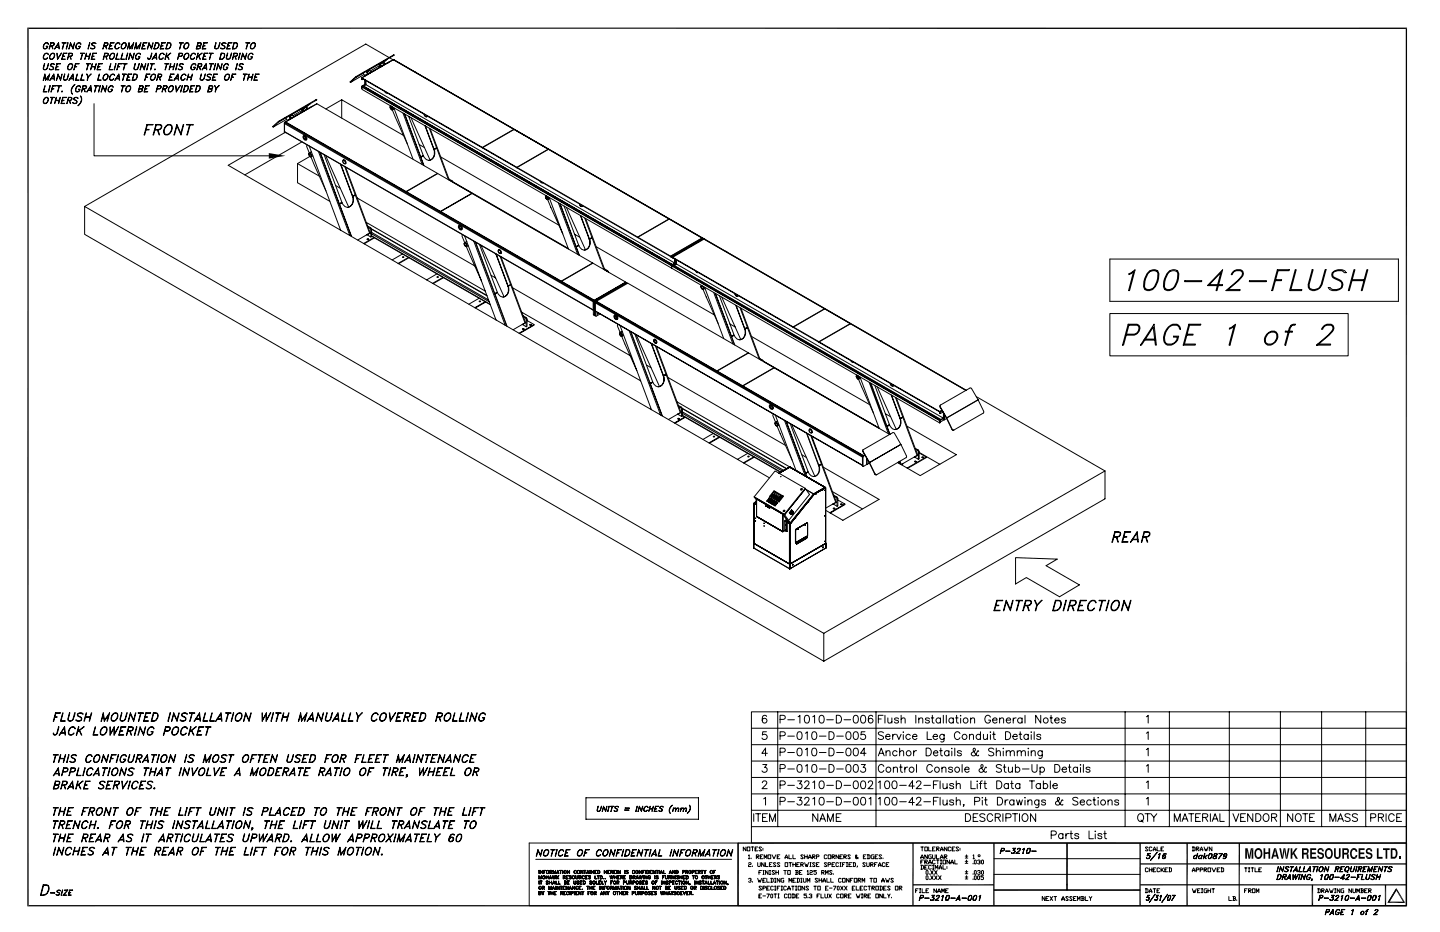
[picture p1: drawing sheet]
<svg xmlns="http://www.w3.org/2000/svg" width="432mm" height="279mm" viewBox="0 0 432 279" stroke-linecap="round" stroke-linejoin="round" font-family="sans-serif">
<g fill="none" stroke="#000" stroke-width=".3">
<path d="M13.3 19.1l-.2 1.7 .9-.1 .6-1.6-.2 .8a.85 .85 0 0 1-.4 .9 .85 .85 0 0 1-1-.1zM13.4 13.1l.8-.3 .3 .5a.81 .81 0 0 0-1-.3 .81 .81 0 0 0-.4 1v.2a.6 .6 0 0 0 .7 .4 .6 .6 0 0 0 .4-.6h-.3l.4-.1a.69 .69 0 0 1-.6 .8 .69 .69 0 0 1-.7-.7zM13.4 16.2l.4-.3 .5 .1 .2 .4-.1-.2a.94 .94 0 0 0-1.2 .3 .94 .94 0 0 0 .1 1.2l.9-.3a.65 .65 0 0 1-.7 .5 .65 .65 0 0 1-.5-.8zM15.1 13.7l.9-.1 .2-.6-.9-.1-.6 1.8 .5-1.9h.8l.3 .4a.87 .87 0 0 1-1.2 .6M15.2 19.3a.79 .79 0 0 1 1.2 0 .67 .67 0 0 0-.7-.2 .67 .67 0 0 0-.5 .6l.2 .1a.69 .69 0 0 1 .6 .9l-.5 .2-.7-.2a.64 .64 0 0 0 .8 .1 .64 .64 0 0 0 .3-.7l-.6-.3zM15.3 16.2l.7-.3a1.04 1.04 0 0 1 .2 1.3 1.04 1.04 0 0 1-1.2 .5 1.2 1.2 0 0 1 .3-1.5zM15.5 16.1a.52 .52 0 0 1 .6 0 .52 .52 0 0 1 .2 .5l-.5 1h-.8v-1zM15.5 13.8l.4 .9-.3-.9M16.7 14.2h1M16.8 14.1h.9M16.9 20h.6h-.6M17 15.9l.3 1.6 1.2-1.6-1.2 1.9z"/>
<path d="M17.1 19.1h1.1l-1.1 .1-.4 1.6 1 .1h-1.1zM17.6 12.8l.2 1.9-.3-1.6-1.2 1.6zM18.6 12.8h1.2zM18.9 16.8h.5l-.6 .1M19 15.9h1.1l-1 .1-.5 1.7 1 .1h-1.1zM19.2 12.9l-.5 1.8 .5-1.8M20.3 12.8l-.5 1.9zM20.6 16.8l.9-.1 .1-.6-.8-.1-.6 1.8 .5-1.9 1 .2a.79 .79 0 0 1-.3 .8 .79 .79 0 0 1-.9 0M20.8 19.2l.7-.1a.99 .99 0 0 1 .1 1.3 .99 .99 0 0 1-1.3 .3v-.8zM20.9 19.2h.5a.94 .94 0 0 1 .2 1.1 .94 .94 0 0 1-1.1 .5l-.2-.6zM21 16.9l.4 .9-.3-.9M21.1 12.8l.8 1.6 .5-1.6-.5 1.9-.7-1.6-.6 1.6z"/>
<path d="M22.5 20h.5h-.5M22.6 19.1h1.1l-1 .1-.6 1.7zM23.2 13l.7-.2 .4 .5a.7 .7 0 0 0-.8-.5 .7 .7 0 0 0-.6 .7l-.1 .7a.59 .59 0 0 0 .7 .4 .59 .59 0 0 0 .5-.6h-.4l.5-.1a.72 .72 0 0 1-.9 .8 .72 .72 0 0 1-.4-1.1zM24.2 15.9h1.2zM24.7 16l-.5 1.8 .6-1.8M25.7 16.9h1.1M25.7 16.8h1.1M25.9 15.9l-.5 1.9zM25.9 19.1h1.2zM26.5 19.2l-.5 1.7 .5-1.7M26.9 12.8l-.5 1.9zM27.1 15.9l-.6 1.9z"/>
<path d="M27.5 20h1.1M27.5 13.1l.5-.3 .8 .3a.67 .67 0 0 0-.7-.2 .67 .67 0 0 0-.5 .5l.1 .1a.65 .65 0 0 1 .7 .9l-.5 .3-.7-.3 .4 .2 .7-.2a.68 .68 0 0 0-.7-.9zM27.6 19.1l-.5 1.8zM27.7 16.8h.5l-.5 .1M27.9 15.9h1l-1 .1-.4 1.7 .9 .1h-1.1zM28.8 19.1l-.5 1.8zM29.5 20h.5h-.6M29.6 19.1h1.1l-1 .1-.5 1.6 1 .1h-1.1zM31.2 13.7l.9-.1 .2-.6-.9-.1-.6 1.8 .5-1.9 1.1 .2a.79 .79 0 0 1-.4 .7 .79 .79 0 0 1-.8 .1M31.3 16.8l.9-.1 .2-.6-.9-.1-.6 1.8 .5-1.9h.8l.3 .4a.87 .87 0 0 1-1.2 .6M31.6 13.8l.4 .9-.3-.9M31.7 16.9l.4 .9-.3-.9"/>
<path d="M33 13.7h.5l-.5 .1M33.1 12.8h1.1l-1 .1-.5 1.7 1 .1h-1.1zM33.2 19.1l-.4 1.7 1 .1h-1.1zM33.3 16.2l.7-.3a.99 .99 0 0 1 .2 1.4 .99 .99 0 0 1-1.3 .2v-.9zM33.4 16.1l.5-.1a.93 .93 0 0 1 .2 1.2 .93 .93 0 0 1-1.1 .4l-.1-.5zM34.7 19.1l-.5 1.8zM34.9 13.1l.4-.3 .5 .1 .2 .4-.2-.2a.94 .94 0 0 0-1.1 .3 .94 .94 0 0 0 .1 1.2l.9-.4a.65 .65 0 0 1-.8 .5 .65 .65 0 0 1-.5-.7zM35.2 15.9l-.4 1.8 1 .1h-1.1zM35.4 20h.5h-.6M35.5 19.1h1.1l-1 .1-.6 1.7zM36.7 13.1a.67 .67 0 0 1 1-.2 .67 .67 0 0 1 .1 1 .76 .76 0 0 1-.6 .7 .76 .76 0 0 1-.9-.4zM36.7 15.9l-.4 1.8 1 .1h-1.1z"/>
<path d="M36.9 13l.5-.1a.93 .93 0 0 1 .2 1.1 .93 .93 0 0 1-1.1 .5l-.1-.5zM36.9 19.1h1.2zM37.5 19.2l-.5 1.7 .5-1.7M38.2 15.9l-.5 1.9zM38.7 12.8l.3 1.6 1.1-1.6-.5 1.9 .3-1.4-1 1.4-.2-1.4-.5 1.4zM39 15.9l.8 1.6 .5-1.6-.5 1.9-.7-1.6-.6 1.6zM40.5 19.1l-.2 1.7 .9-.1 .6-1.6-.2 .8a.85 .85 0 0 1-.4 .9 .85 .85 0 0 1-1-.1zM40.8 12.8l.3 1.6 1.2-1.6-.5 1.9 .3-1.4-1.1 1.4-.2-1.4-.5 1.4zM41 16.2l.8-.3 .3 .5a.7 .7 0 0 0-.7-.4 .7 .7 0 0 0-.6 .6l-.1 .8a.6 .6 0 0 0 .7 .3 .6 .6 0 0 0 .5-.6h-.4l.5-.1a.68 .68 0 0 1-.6 .8 .68 .68 0 0 1-.8-.7zM42.5 19.1l.7 1.6 .6-1.6-.6 1.8-.7-1.6-.5 1.6zM42.8 13.7h.6l-.6 .1M43 12.8h1l-.9 .1-.5 1.7 .9 .1h-1z"/>
<path d="M44.4 19.1l-.4 1.8zM44.7 12.8l.7 1.6 .5-1.6-.5 1.9-.7-1.6-.5 1.6zM45.1 19.1h1.1zM45.5 15.9l-.3 1.5-.7 .4-.2-.4 .3 .3 .3-.1zM45.6 19.2l-.5 1.7 .6-1.7M45.9 17.4h1.1M46 17.3h.9M46.7 12.8h.6a1.14 1.14 0 0 1 .2 1.4 1.14 1.14 0 0 1-1.4 .5zM46.7 12.9l.8 .1a1.13 1.13 0 0 1-.1 1.2 1.13 1.13 0 0 1-1.2 .4zM46.8 15.9l.2 1.9-.2-1.6-1.2 1.6zM48.1 16.2l.4-.3 .5 .1 .2 .4-.1-.2a.94 .94 0 0 0-1.2 .3 .94 .94 0 0 0 .1 1.2l.9-.3a.65 .65 0 0 1-.7 .5 .65 .65 0 0 1-.5-.8zM48.4 13.7h.5l-.6 .1"/>
<path d="M48.5 12.8h1.1l-1 .1-.5 1.7 1 .1h-1.1zM49.5 19.1h1.1zM49.8 17l1.4-1.1-1.5 1.2M50 15.9l-.6 1.9zM50 19.2l-.5 1.7 .6-1.7M50.1 16.7l.6 1.1-.5-1.1M50.2 12.8h.7a1.14 1.14 0 0 1 .1 1.4 1.14 1.14 0 0 1-1.3 .5zM50.3 12.9l.8 .1a1.13 1.13 0 0 1-.1 1.2 1.13 1.13 0 0 1-1.2 .4zM51 20h1.1M51.2 19.1l-.5 1.8zM52.3 19.1l-.5 1.8zM53.1 19.1l-.5 1.8z"/>
<path d="M53.6 16.8l.9-.1 .2-.6-.9-.1-.6 1.8 .5-1.9 1 .2-.2 .7-1 .1M53.8 19.3l.5-.2 .6 .1 .1 .1-.7-.1-.5 .3 .9 .8a.71 .71 0 0 1-.5 .7 .71 .71 0 0 1-.8-.3l.4 .1 .8-.1a.7 .7 0 0 0-.8-.9zM53.8 12.8h1.2zM54.3 12.9l-.5 1.8 .6-1.8M55.5 16.2l.8-.3a1.04 1.04 0 0 1 .2 1.3 1.04 1.04 0 0 1-1.3 .5 1.2 1.2 0 0 1 .3-1.5zM55.6 13l.7-.2a1.04 1.04 0 0 1 .2 1.3 1.04 1.04 0 0 1-1.3 .4l-.1-.5zM55.7 13a.53 .53 0 0 1 .6 0 .53 .53 0 0 1 .3 .5l-.6 1h-.7l-.1-.5zM55.7 16.1a.52 .52 0 0 1 .6 0 .52 .52 0 0 1 .3 .5l-.6 1h-.7v-1zM57.5 16.2l.4-.3 .5 .1 .2 .4-.1-.2a.94 .94 0 0 0-1.2 .3 .94 .94 0 0 0 .1 1.2l.9-.3a.65 .65 0 0 1-.7 .5 .65 .65 0 0 1-.5-.8zM57.6 19.3l.8-.2 .3 .4a.65 .65 0 0 0-.8-.3 .65 .65 0 0 0-.5 .6l-.1 .7a.6 .6 0 0 0 .7 .3 .6 .6 0 0 0 .5-.6h-.4l.5-.1a.68 .68 0 0 1-.7 .8 .68 .68 0 0 1-.7-.7zM59.2 17l1.4-1.1-1.5 1.2M59.2 13.7l.9-.1 .2-.6-.9-.1-.4 1.7 .9-.1 .1-.6-.8-.1"/>
<path d="M59.3 20l1-.2 .1-.6h-.8l-.6 1.7 .5-1.8h.7l.4 .3a.86 .86 0 0 1-1.3 .6M59.4 15.9l-.6 1.9zM59.5 16.7l.6 1.1-.5-1.1M59.8 13.7l.4 .4-.2 .4-1.2 .2 .6-1.9 1 .2-.1 .4-.5 .4M61 13.7h.5l-.5 .1M61.1 16.8h.5l-.6 .1M61.1 12.8h1.1l-1 .1-.5 1.7 1 .1h-1.1zM61.2 15.9h1.1l-1 .1-.5 1.7 1 .1h-1.1zM61.8 19.1l.2 1.8-.3-1.6-1.1 1.6zM62.8 15.9h1.1zM62.9 19.1h1.2zM63.3 16l-.5 1.8 .6-1.8"/>
<path d="M63.4 19.2l-.5 1.7 .6-1.7M64.6 19.1l-.5 1.8zM64.7 12.8l-.2 1.7 .9-.1 .6-1.6-.2 .8a.85 .85 0 0 1-.4 .9 .85 .85 0 0 1-1-.1zM65.4 19.1l.7 1.6 .6-1.6-.6 1.8-.7-1.6-.5 1.6zM66.3 15.9h.7a1.14 1.14 0 0 1 .2 1.4 1.14 1.14 0 0 1-1.4 .5zM66.4 16l.8 .1a1.13 1.13 0 0 1-.1 1.2 1.13 1.13 0 0 1-1.2 .4zM66.5 13.1l.5-.3 .8 .3a.67 .67 0 0 0-.7-.2 .67 .67 0 0 0-.5 .5l.9 .6a.71 .71 0 0 1-.5 .7 .71 .71 0 0 1-.8-.3l.4 .2 .7-.2a.68 .68 0 0 0-.7-.9zM67.4 19.3l.8-.2 .3 .4-.2-.3a.98 .98 0 0 0-1.1 .5 .98 .98 0 0 0 .1 1.1l.7-.1 .2-.5-.3-.1h.4a.69 .69 0 0 1-.6 .8 .69 .69 0 0 1-.7-.7zM68.2 15.9l-.2 1.7 .9-.1 .6-1.6-.2 .9a.85 .85 0 0 1-.5 .9 .85 .85 0 0 1-.9-.2zM68.3 13.7h.6l-.6 .1M68.5 12.8h1.1l-1.1 .1-.4 1.7 .9 .1h-1zM70 16.8l1-.1 .1-.6-.9-.1-.5 1.8 .5-1.9 .9 .1 .1 .3a.86 .86 0 0 1-1.2 .6"/>
<path d="M70.2 12.8h.7a1.14 1.14 0 0 1 .1 1.4 1.14 1.14 0 0 1-1.3 .5zM70.2 12.9h.6a.99 .99 0 0 1 .2 1.3 .99 .99 0 0 1-1.2 .4zM70.4 16.9l.4 .9-.3-.9M71.1 19.1l-.5 1.8zM71.8 19.3l.5-.2 .7 .2a.69 .69 0 0 0-.7-.2 .69 .69 0 0 0-.5 .6l.2 .1a.61 .61 0 0 1 .6 .4 .61 .61 0 0 1-.2 .6l-.6 .1-.4-.2a.64 .64 0 0 0 .8 .1 .64 .64 0 0 0 .3-.7l-.7-.3zM72 15.9l-.5 1.9zM72.8 15.9l.7 1.6 .5-1.6-.5 1.9-.7-1.6-.5 1.6zM73.7 12.8h1.2zM74.3 12.9l-.5 1.8 .6-1.8M74.9 16.1l.6-.2 .4 .5-.2-.3a.99 .99 0 0 0-1.1 .5 .99 .99 0 0 0 .1 1.1l.6-.1 .2-.2 .1-.3-.4-.1h.5a.72 .72 0 0 1-.8 .9 .72 .72 0 0 1-.5-1.2zM75.5 13.1l.8-.3a.99 .99 0 0 1 .1 1.3 .99 .99 0 0 1-1.3 .3l.1-.9zM75.7 13l.4-.1a.93 .93 0 0 1 .3 1.1 .93 .93 0 0 1-1.1 .5l-.2-.5z"/>
<path d="M113.7 19.7l-2.7 1.6M113.9 19.5l-.1 .7M113.9 19.5h-.1M113.9 19.4l-.1 .8M113.9 19.5l.6 .2M113.9 19.4l.6 .3M114.1 19.2l-.1-.2-4.1 2.3 .5 .9M114.8 18.8l-1 .5M114.8 18.8l.6 .4M114.8 18.8l-.9 .6M114.9 18.5l.3 .6M115.4 19.2l-.9 .5"/>
<path d="M115.4 19.2h.1M116.2 17.7l-1.2 .7 .5 .8M116.2 17.7l-1 .9M116.2 17.7h.1M116.3 18.8l-6.1 3.6M116.3 18.8h.1M116.7 17.3l-7-4.1-84.3 48.7M116.8 17.3l1 .6M116.9 18.5l-6.8 3.9M117.9 17.9l-1.5 .9M117.9 17.9h.1M118 16.5l-8.9 5.1 .1 .1"/>
<path d="M118 16.5l.2 .1h-.2M118 16.5v.1M118 16.6l-8.8 5.1M118 18l92.6 53.4M118 17.9h.1M118.1 17.9l92.6 53.5M13.4 29.4l.8-.2a1.05 1.05 0 0 1 .1 1.3 1.05 1.05 0 0 1-1.2 .4l-.1-.6zM13.5 25.7l-.4 1.8 .9 .1h-1zM13.5 22.2l.3 1.6 1.1-1.6-.5 1.9 .3-1.5-1 1.5-.3-1.5-.4 1.5zM13.6 29.4l.3-.1a.89 .89 0 0 1 .5 1 .89 .89 0 0 1-1 .7l-.2-.1-.1-.6zM15 25.7l-.5 1.9zM15.2 29.2h1.1z"/>
<path d="M15.2 23.6h1.1M15.3 23.5h.9M15.6 26.6h.6l-.6 .1M15.7 29.3l-.5 1.8 .5-1.8M15.8 25.7h1.1l-1 .1-.6 1.8zM16.2 22.2l.2 1.9-.3-1.6-1.2 1.6zM16.7 30.2h1.1M16.7 30.1h1.1M16.8 29.2l-.5 1.9zM17.2 25.7h1.2zM17.4 22.2l.7 1.6 .5-1.6-.4 1.9-.8-1.6-.5 1.6zM17.7 25.8l-.4 1.8 .5-1.8"/>
<path d="M18 29.2l-.5 1.9zM18.5 27.4h.2l-.1 .2zM18.6 27.4h.1M18.7 30.1h.5l-.6 .1M18.8 29.2h1.1l-1 .1-.5 1.7 1 .1h-1.1zM19.4 22.2l-.3 1.3 .1 .4 .2 .1 .6-.2 .6-1.6-.5 1.6-.5 .3-.6-.3zM20.4 30.1l.9-.2 .2-.5-.9-.1-.6 1.8 .5-1.9 1 .1v.5l-.2 .3-1 .1M20.8 30.2l.4 .9-.3-.9M21 23.6h1M21.1 23.5h.9M21.9 22.2l.2 1.9-.3-1.6-1.1 1.6zM22 25.7l.5-.4-.4 .4a1.98 1.98 0 0 0-.4 2.5 1.73 1.73 0 0 1 .3-2.5z"/>
<path d="M22.1 29.4l.6-.2 .7 .2a.68 .68 0 0 0-.7-.2 .68 .68 0 0 0-.5 .6l.7 .4 .2 .3a.77 .77 0 0 1-1.3 .3 .65 .65 0 0 0 .8 .2 .65 .65 0 0 0 .3-.8l-.7-.3zM23.1 26l.8-.3 .3 .4a.7 .7 0 0 0-.8-.4 .7 .7 0 0 0-.6 .7v.7a.6 .6 0 0 0 .6 .4 .6 .6 0 0 0 .5-.7h-.4h.5a.68 .68 0 0 1-.6 .8 .68 .68 0 0 1-.8-.8zM23.1 22.2l-.4 1.8 1 .1h-1.1zM24.1 28.8a1.95 1.95 0 0 1-.8 2.9l.4-.4a2.01 2.01 0 0 0 .4-2.5zM24.7 22.2l-.4 1.8 .9 .1h-1zM24.8 26.6l.9-.1 .1-.6-.8-.1-.6 1.8 .5-1.9h.7l.4 .3a.88 .88 0 0 1-1.3 .7M25.2 26.7l.4 .9-.3-.9M26.3 27.1h1.1M26.4 23.1l.9-.9-.8 .9-.4 1 .3-1-.4-.9 .5 .9M26.4 27h.9M27.2 25.7l.3 1.9-.3-1.6-1.2 1.6zM27.5 20h1"/>
<path d="M28.2 31.1v15.6h53.4M28.3 25.7h1.2zM28.8 25.8l-.5 1.8 .6-1.8M29.8 22.2l-.4 1.8 .9 .1h-1zM30 25.7l-.5 1.9zM30.8 25.7l.8 1.6 .5-1.6-.5 1.9-.8-1.6-.5 1.6zM31.3 22.5l.8-.3a1.04 1.04 0 0 1 .1 1.3 1.04 1.04 0 0 1-1.2 .4 1.2 1.2 0 0 1 .3-1.4zM31.5 22.4l.5-.1a.94 .94 0 0 1 .2 1.1 .94 .94 0 0 1-1.1 .5v-1zM32.9 25.9l.7-.2 .3 .4-.2-.2a.97 .97 0 0 0-1.1 .4 .97 .97 0 0 0 .2 1.2l.6-.2 .2-.5h-.3h.5a.72 .72 0 0 1-.9 .8 .72 .72 0 0 1-.4-1.1zM33.3 22.5l.4-.3 .5 .1 .2 .3-.2-.1a.94 .94 0 0 0-1.1 .3 .94 .94 0 0 0 .1 1.2l.9-.4a.65 .65 0 0 1-.8 .5 .65 .65 0 0 1-.5-.8zM34.7 23.6h1.1M34.8 23.5h1"/>
<path d="M35.6 22.2l.3 1.9-.3-1.6-1.2 1.6zM36.4 25.7h1.1zM36.7 22.2h1.2zM36.9 25.8l-.5 1.8 .6-1.8M37.2 22.3l-.4 1.8 .5-1.8M38.1 26a.66 .66 0 0 1 .9-.2 .66 .66 0 0 1 .1 1 .76 .76 0 0 1-.6 .7 .76 .76 0 0 1-.8-.4zM38.3 23.1h.5l-.6 .1M38.3 25.9l.5-.1a.94 .94 0 0 1 .2 1.1 .94 .94 0 0 1-1.1 .5l-.1-.6zM38.4 22.2h1.1l-1 .1-.5 1.7 1 .1h-1.1zM40.1 22.2h.7a1.14 1.14 0 0 1 .1 1.4 1.14 1.14 0 0 1-1.3 .5zM40.2 22.3h.5a.94 .94 0 0 1 .4 1 .94 .94 0 0 1-.8 .7h-.6zM41.8 26.6l.9-.1 .2-.6-.9-.1-.5 1.7 1-.1 .1-.6-.9-.1"/>
<path d="M42.4 26.6l.3 .3-.2 .5-1.1 .2 .5-1.9 1 .2v.4l-.5 .4M43.6 26.6h.5l-.6 .1M43.7 25.7h1.1l-1 .1-.5 1.7 1 .1h-1.1zM43.7 23.1h.6l-.6 .1M43.8 38.8h.9l-.9 .1M43.9 22.2h1.1l-1.1 .1-.5 1.8zM44.1 37.3h1.8l-1.7 .2-1 2.9zM45.5 22.5l.8-.3a1.04 1.04 0 0 1 .1 1.3 1.04 1.04 0 0 1-1.2 .4 1.2 1.2 0 0 1 .3-1.4zM45.7 22.4l.5-.1a.94 .94 0 0 1 .2 1.1 .94 .94 0 0 1-1.1 .5v-1zM46.3 20.8h.3l-.1 .1zM46.4 20.8h.1M46.5 38.8h.5a1.07 1.07 0 0 0 1.3-1.2l-1.4-.1-1 2.9 .9-3.1h1.1l.6 .3a1.34 1.34 0 0 1-.6 1.3 1.34 1.34 0 0 1-1.4 0"/>
<path d="M47.1 26.6l.9-.1 .2-.6-.9-.1-.5 1.8 .5-1.9 1 .2-.3 .7-.9 .1M47.2 38.9l.7 1.5-.6-1.5M47.3 23.1l1-.1 .1-.6-.9-.1-.5 1.8 .5-1.9h.7l.3 .3a.86 .86 0 0 1-1.2 .7M47.7 23.2l.4 .9-.3-.9M48.9 26.6l.9-.1 .2-.6-.9-.1-.5 1.8 .5-1.9 1 .2a.81 .81 0 0 1-1.2 .8M49.3 26.7l.4 .9-.3-.9M49.7 37.9a1.14 1.14 0 0 1 1.9-.1 2.08 2.08 0 0 1-2 2.6 1.64 1.64 0 0 1 .1-2.5zM50.1 37.6l.8-.1a1.2 1.2 0 0 1 .3 1.9 1.03 1.03 0 0 1-1.4 .9 1.03 1.03 0 0 1-.5-1.5zM51 25.9l.7-.2a1.08 1.08 0 0 1 .1 1.3 1.08 1.08 0 0 1-1.1 .5l-.2-.7zM51 23.1h.5l-.6 .1M51.1 25.9l.5-.1a.95 .95 0 0 1 .1 1.1 .95 .95 0 0 1-1 .5l-.2-.6zM51.1 22.2h1.1l-1 .1-.5 1.7 1 .1h-1.1z"/>
<path d="M52.5 23.6h1M52.6 23.5h.9M52.7 25.7l.2 1.6 1.2-1.6-1.2 1.9zM53 37.3l1.2 2.7 .9-2.7-.8 3.1-1.3-2.6-.8 2.6zM53.4 22.2l.2 1.9-.3-1.6-1.1 1.6zM54.6 22.5l.5-.3 .5 .1 .2 .3-.2-.1a.94 .94 0 0 0-1.1 .3 .94 .94 0 0 0 .1 1.2l.9-.4-.3 .4h-.7a1.06 1.06 0 0 1 .1-1.5zM54.6 25.7l-.5 1.9zM55.4 25.7h.4a.99 .99 0 0 1 .7 1.1 .99 .99 0 0 1-1.1 .8h-.5zM55.5 25.8h.5a.95 .95 0 0 1 .4 1 .95 .95 0 0 1-.8 .7h-.6zM56 37.3h1.9l-1.9 .2zM56.3 23.2h1.1M56.3 23.1h1.1"/>
<path d="M56.5 22.2l-.5 1.9zM56.9 37.5l-.9 2.9 1-2.9M57.1 26.6h.6l-.6 .1M57.3 25.7h1.1l-1 .1-.5 1.7 1 .1h-1.1zM57.7 22.2l-.6 1.9zM59 25.7h.4a.99 .99 0 0 1 .7 1.1 .99 .99 0 0 1-1.1 .8h-.5zM59.1 25.8h.5a.94 .94 0 0 1 .4 1 .94 .94 0 0 1-.8 .7h-.6zM59.8 20l.4 .9-.3-.9M60.3 22.2l-.2 1.3 .1 .4 .2 .1 .6-.2 .6-1.6-.5 1.6-.5 .3-.6-.3zM60.9 20.5h1.1M61 20.4h.9M62.1 22.5l.6-.3 .6 .1 .1 .2-.7-.2-.5 .3 .9 .8a.73 .73 0 0 1-.5 .7 .73 .73 0 0 1-.8-.3 .66 .66 0 0 0 .8 .2 .66 .66 0 0 0 .3-.7l-.7-.4z"/>
<path d="M62.6 26.6l.9-.1 .2-.6-.9-.1-.4 1.7 .9-.1 .2-.6-.9-.1M63.2 26.6l.4 .3-.2 .5-1.1 .2 .5-1.9 1 .2v.4l-.6 .4M63.9 23.1h.6l-.6 .1M64.1 22.2h1.1l-1 .1-.5 1.7 1 .1h-1.1zM64.8 26.6l.9-.9-.8 .9-.4 1 .3-1-.4-.9 .5 .9M67.7 22.5l.8-.3a1.05 1.05 0 0 1 .1 1.3 1.05 1.05 0 0 1-1.2 .4 1.27 1.27 0 0 1 .3-1.4zM67.9 22.4l.5-.1a.94 .94 0 0 1 .2 1.1 .94 .94 0 0 1-1.1 .5l-.1-.6zM69.5 23.1h.5l-.5 .1M69.7 22.2h1l-1 .1-.5 1.8zM73 22.2h1.1zM73.5 22.3l-.5 1.8 .6-1.8M74.5 23.2h1.1"/>
<path d="M74.5 23.1h1.1M74.7 22.2l-.5 1.9zM75.8 22.2l-.5 1.9zM76.5 23.1h.5l-.5 .1M76.6 22.2h1.1l-1 .1-.5 1.7 1 .1h-1.1zM81.9 37.9v.2M81.9 37.9v.1M83.5 36.4l-1.6 1.5M83.5 36.4h.1M83.6 36.5l-1.7 1.5M83.6 36.5h.1M85.3 39.6l.1 .2"/>
<path d="M85.3 36.9v.1M85.3 39.6l.1 .1M85.3 36.9v2.7M85.3 37l92.6 53.5v2.4M85.3 37v2.5l92.6 53.4M85.3 39.5l.1 .1M85.4 39.7h.2M85.4 39.6v.1M85.4 39.6l92.5 53.3M85.4 36.6l-.1 .3M85.4 39.8l-17 9.8 162.3 93.7M85.4 36.6l.1 .1"/>
<path d="M85.4 35.3l-1.9 1.1M85.5 36.8l-.2 .2M85.5 36.7l-.1 .2M85.6 36.7l-.1 .1 92.5 53.4M85.6 36.6l36.2 21-36.2-20.9M85.6 36.6l9.4-5.5 36.2 20.9M85.6 36.6l-.1 .1M85.6 36.6v.1M86 35l-.6 .3M86 35v.1M86 35.8l-4.1 2.2M86 35.1l-.6 .2"/>
<path d="M86.2 36.1l.1 .1M86.6 34.8l.5 .8M86.6 35.8v.1M86.7 35.8v.1M86.7 35.9l-.2 .1M86.9 35.8l-.7 .4-.5-.9-2.1 1.2M86.9 35.8h.1M87 35.2l.3 .2M87.1 35.7l-1.7 .9M87.1 35.3l.2 .2M87.3 35.4l.1 .1M87.6 34.5l-.8 .4"/>
<path d="M88.2 34.9l-.6-.4-.7 .5M88.2 34.9l-.9 .5M88.2 34.9h.1M88.9 34.6h.1M89.1 34.5h-.1M89.1 34.5h.1M90.6 33.1l-2.7 1.6M90.7 32.8l-.1 .8M90.7 32.8l-.1 .1M90.7 32.7l-.1 .9M90.7 32.8l.6 .4M90.7 32.7l.6 .4"/>
<path d="M90.9 33.4h.1M91 32.6l-.2-.3-4.1 2.4 .5 .9M91 33.4h.1M91.1 33.4l-2 1.1M91.3 33.1h.1M91.6 32.2l-1 .5M91.6 32.2l.6 .4M91.6 32.2l-.9 .5M91.7 31.9l.3 .6M92.2 32.6l-.9 .5M92.2 32.6h.1M93 32.2l-6.1 3.6"/>
<path d="M93 32.2v.1M93 31.1l-1.2 .7 .5 .8M93 31.1l-1 .9M93 31.1h.1M93.6 31.9l-.6 .4M93.6 31.9h.1M94.8 29.9l.2 .1h-.2M94.8 29.9l-8.8 5.1M94.8 29.9v.1M94.8 30l-8.8 5.1M95 31.2l-1.8 1M102.5 35.4v-5.5l18.5 10.7"/>
<path d="M102.5 29.9l-4.8 2.8M105.1 24.5v.2M105.1 24.5v.1M106.8 23.1l-1.7 1.5M106.8 23.1h.1M108.4 23.7l.2 .2M108.4 26.1l.1 .4v-.4M108.4 23.4l.1 .4M108.4 26.1h.1M108.4 23.7l.1 .1M108.5 26.1l93 53.5zM108.5 26.1v.7l92.9 53.6"/>
<path d="M108.5 23.3l9.4-5.4 36.2 20.9M108.6 25.8l-.2 .3M108.6 25.8l.1 .1M108.7 25.9l-.2 .2M108.7 22l-.1-.1-1.9 1.1-1.6 1.5M108.7 22l-1.9 1.1M108.9 23.7l-.4 .1M109.1 25.9l.6-.5 92.6 53.4-.6 .5M109.1 25.9l92.6 53.5-92.6-53.5M109.1 25.9l-.3 .2M109.1 25.9h.1M109.1 21.6l-.5 .3"/>
<path d="M109.2 22.4l-4.1 2.2M109.2 21.7l-.5 .3M109.4 25.3l-.8 .5M109.4 25.3l.1 .1M109.4 24v1.3M109.4 22.7l.1 .1M109.5 25.4l-.8 .5M109.5 25.1v.3M109.5 25.1l-.1 .2M109.5 24.1v1M109.6 24.1l.1 1.3M109.7 21.4l.5 .9"/>
<path d="M109.8 22.4v.1M109.9 22.5l-.2 .1M110.1 22.4l-.7 .4-.5-.9-2.1 1.2M110.1 22.4h.1M110.2 22.3l-1.8 1.1v.3M110.2 21.8l.3 .2M110.2 22.3v.1M110.2 22.3h.1M110.3 21.9l.2 .2M110.5 22l.1 .1M110.8 21.1l-.8 .4M111.4 21.5l-.6-.4-.8 .5"/>
<path d="M111.4 21.5l-.9 .5M111.4 21.5h.1M112.3 21.1h.1M115.3 27.4l.4 .4 .4 .1M115.7 27.6l.1 .1M117.1 32a.41 .41 0 0 1 .5 .3 .41 .41 0 0 1-.1 .5l-.4-.3zM117.1 31.8h.1M117.2 31.8h-.1M117.2 31.8l-.2 .3M117.3 31.8a.54 .54 0 0 0-.2 .8 .54 .54 0 0 0 .7 .2l-.3-.8M117.4 32.9h.1M117.4 32h-.1a.36 .36 0 0 0-.1 .5 .36 .36 0 0 0 .5 .1"/>
<path d="M117.6 32l.2 .8-.4 .1M117.6 33l4.6 10.2M117.7 32.6v.1M117.7 32.6h.1M118.1 32.3l5.8 15.5M118.2 32.6l-.5 .3M120.8 33.9l5.8 15.4M121.2 34.1l5 12.9 .7-.4-4.4-11.7M121.4 34.2l4.8 12.8M123.2 35.3l5.8 12.7M124.4 21.5l.4 .3M127.2 34.2a.74 .74 0 0 0 .7 .8l.1-.3"/>
<path d="M127.2 34.3l.4 .6 .4-.2M127.4 37.7l2.7 7 .8-.4-2.2-5.9M127.6 37.8l2.6 6.9M128.1 34.9l-.1 .1M128.1 34.8l-.2 .2 .2-.1M129 38.6l5.8 15.5M154.1 38.8l-9.4 5.5M154.1 38.8v.1M89.2 49l6.6 3.8M90.5 42.5l-17.1 9.9M91 40.7a.75 .75 0 0 1 .8 .5 .75 .75 0 0 1-.2 .8l-.7-.7zM91 40.7l.2-.1a.8 .8 0 0 1 .7 .5 .8 .8 0 0 1-.1 .9"/>
<path d="M91.1 41a.43 .43 0 0 1 .5 .2 .43 .43 0 0 1-.1 .6l-.4-.4zM91.4 41h-.3l.1 .5 .4 .2 .1-.2M92 43.4l-.1 .5 .9 2 .5-.3M92.6 46.2a.36 .36 0 0 1 .3-.4 .36 .36 0 0 1 .4 .4l.2 .7-.5 .1M92.7 46l.6 .2v.8l-.6-.3zM92.7 46.1a.43 .43 0 0 1 .5 .2 .43 .43 0 0 1-.1 .6l-.3-.4zM92.7 43.8l9.5 25.2M92.9 46.9l-3.7 2.1v5.8l9.7 5.6M92.9 45.8l.2-.1zM93 46.1h-.1a.36 .36 0 0 0-.1 .5 .36 .36 0 0 0 .5 .1M93 47h.1M93.2 47l4.5 10.3"/>
<path d="M93.3 46.7v.1M93.8 46.7l-.5 .3M95.5 45.4l9.4 25.2M95.9 45.6l5.9 15.5-5.8-15.4M97.2 46.4l5.3 14.3-.8 .5M97.6 46.7l7 15.4M100.6 55.6l1.4 .8M102.1 49.2l3.7 9.6 .7-.4-3.1-8.4M102.2 49.3l3.6 9.5M102.9 48.1a.62 .62 0 0 1 .6 .3 .62 .62 0 0 1-.1 .7l-.6-.5zM102.9 48.1a.52 .52 0 0 1 .6 .3 .52 .52 0 0 1-.2 .6l-.4-.4zM103 47.9v.1"/>
<path d="M103.1 47.9l-.2 .1a.63 .63 0 0 1 .7 .3 .63 .63 0 0 1-.1 .8l.2-.1M103.7 50.1l7.3 19.7-.9 .6M103.7 49h-.1M105.7 58.9a2.37 2.37 0 0 1-1.4 3.2M105.8 58.9l.8-.4 4.2 11.4-3.5 2.1M105.8 58.9a2.05 2.05 0 0 1-.1 2.3 2.05 2.05 0 0 1-2.2 .8l-.9-1.2M105.8 58.9h-.1M106 58.7h.1M106.6 58.5l-.9 .4M107.1 59.4l35.2 20.3M121.8 57.6l10.3 5.8M125.7 43.3l1.6 .9"/>
<path d="M126.1 47.1h.1M126.1 47.1l.9 2.5M126.5 46.8v.1M126.7 46.7v.1M127 46.7l-.8 .4 .9 2.6M127 46.7l-.9 .4M130.1 44.8a2.34 2.34 0 0 1-1.4 3.2M130.1 44.8a2.13 2.13 0 0 1-1.7 3.3l-1-.7-.4-.7M130.2 44.7v.1M130.4 44.6h.1M130.9 44.4h.1M131 44.4l-.9 .4"/>
<path d="M131 44.4l3.5 9.5M131.2 52l-9.4 5.4M131.2 52v.1M132.2 47.1l35.4 20.4M134.6 53.7l.9 .5M134.7 54l.6 .3 .2-.1M135.3 54.3l.1 .1M135.5 54.2l.3 .5M135.8 54.5l34.6 20M135.8 54.6l34.6 20M141.5 57.9l-10.2-5.9-9.4 5.5 10.2 6M141.5 57.9v.1"/>
<path d="M141.5 57.9l-9.4 5.5M141.6 58l36.1 20.9M141.6 58l-9.4 5.4M144.7 44.2l-36.2-20.9 36.2 21M144.7 44.2l9.5-5.4 10.2 6M144.7 44.3h.1M155 50.2l-10.3-6 10.3 6.1M155 50.2l9.5-5.4 36.1 20.9M155 50.2l36.2 21M155 50.2v.1M155 50.2l36.2 20.9M161.9 54.3l.4 .4 .4 .1"/>
<path d="M162.3 54.5l.1 .1M163.6 59h.1M163.7 58.7l-.1 .3M163.7 58.9a.42 .42 0 0 1 .5 .2 .42 .42 0 0 1-.1 .6l-.4-.3zM163.7 58.7h.1M163.9 58.7a.55 .55 0 0 0-.2 .8 .55 .55 0 0 0 .7 .2l-.3-.8M164 58.9h-.1a.36 .36 0 0 0-.1 .5 .36 .36 0 0 0 .5 .1M164 59.8h.1M164.2 58.9a.45 .45 0 0 1 .3 .6 .45 .45 0 0 1-.5 .3M164.2 59.9l4.5 10.2M164.3 59.5v.1M164.4 44.7l-9.4 5.6"/>
<path d="M164.7 59.2l5.8 15.5M164.8 59.5l-.5 .3M171 48.4l.4 .3M25.4 61.9v8.4l221.6 127.9M25.4 61.9l221.6 128M101.7 61.2l3.6 9.6M101.8 61.2l3.6 9.7M101.8 61.2h-.1M102.1 60.9v.1M102.3 60.8v.1M102.5 60.8l-.7 .4M109.8 66.7l35.7 20.6"/>
<path d="M110 70.4l1.2 .7M110.1 70.3l-.1 .1M110.1 71.8h.3M110.2 67.8l.9 .5M110.4 68.1l.5 .3M110.4 71.6l-.3 .2M110.4 71.6v.2M110.4 71.6l.1 .1M110.5 71.7l-.1 .2-.3-.1M110.5 71.7l-.1 .1M110.9 68.4l.3 .5M111.1 68.3l.3 .5"/>
<path d="M111.1 68.3l-.2 .1M111.4 68.6l34.6 20M111.4 68.8v2.1l-.2 .2v-2.2M111.4 70.1l35.3 20.4M111.4 69.7l35.1 20.2M111.4 70.8l35.6 20.6M111.4 70.7l35.6 20.5M111.4 68.8l-.2 .1M111.4 68.7l34.6 20M112.1 71.2l-3.1 1.8M112.3 71.3l-3.1 1.8M120.7 76.1l-3.1 1.8"/>
<path d="M120.7 77l.4 .1-.4 .1zM120.7 77.2h.4M122.5 77.2l-3.1 1.8M122.6 77.3l-3.1 1.8M132.1 63.4v.1M132.2 63.4l36.1 21zM132.2 63.5h-.1M137.5 67.6a.72 .72 0 0 1 .8 .5 .72 .72 0 0 1-.2 .8l-.6-.7zM137.6 67.6a.76 .76 0 0 1 .9 .4 .76 .76 0 0 1-.2 .9M137.7 67.9a.43 .43 0 0 1 .5 .2 .43 .43 0 0 1-.1 .6l-.4-.4zM138 67.9h-.3l.1 .5 .4 .2 .1-.2M138.6 70.3l-.1 .5 .9 2"/>
<path d="M139.2 73.1v-.2a.57 .57 0 0 1 .7 .3 .57 .57 0 0 1-.1 .7h-.2M139.3 72.9a.57 .57 0 0 1 .6 .3 .57 .57 0 0 1-.2 .7l-.5-.5zM139.3 73a.42 .42 0 0 1 .5 .2 .42 .42 0 0 1-.1 .6l-.4-.4zM139.3 70.7l9.4 25.2M139.5 72.7l.2-.1zM139.6 73.9h.1M139.6 73h-.2a.52 .52 0 0 0 .4 .7l.1-.1M139.8 73.9l4.6 10.3M139.9 73.6v.1M139.9 72.5l-.6 .3M139.9 73.6h.1M140.4 73.6l-.5 .3"/>
<path d="M142.1 72.3l9.4 25.2M142.5 72.5l5.9 15.5 .7-.4-5.3-14.3M142.6 72.6l5.8 15.4M144.3 73.6l6.9 15.4M148.7 76.1l3.7 9.6-3.6-9.5M149.4 75a.55 .55 0 0 1 .7 .3 .55 .55 0 0 1-.2 .7l-.5-.5zM149.5 75l.5 .2 .1 .7-.5-.2zM149.5 74.9h.5a.63 .63 0 0 1 .1 1.1l.2-.1M149.6 74.8v.1M149.7 74.8l-.2 .1M150 76.9l3.1 8.4-.7 .4M150.2 77l7.4 19.8-.7 .4"/>
<path d="M150.3 75.9h-.1M167.4 60.8l5.8 15.4M167.9 61l4.9 12.9-4.8-12.8M169.1 61.8l4.4 11.7-.7 .4M169.8 62.2l5.8 12.7M172.3 70.2l1.6 .9M172.7 74l.9 2.5M173.1 73.7v.1M173.3 73.6v.1M173.6 73.6l-.8 .4M173.6 73.6l-.8 .4 1 2.6M173.8 61.1l.4 .8h.3l.1-.3a.47 .47 0 0 1-.6 .1 .47 .47 0 0 1-.2-.5"/>
<path d="M174 64.6l2.8 7 .7-.4-2.2-5.9M174.2 64.7l2.6 6.9M174.7 61.8l-.1 .1M174.7 61.7l-.2 .2 .2-.1M175.6 65.5l5.8 15.5M176.7 71.7a2.36 2.36 0 0 1-1.4 3.3M176.7 71.7h.1M176.8 71.7l.7-.4 3.6 9.5M176.8 71.7a2.05 2.05 0 0 1-.1 2.3 2.05 2.05 0 0 1-2.2 .8l-.9-1.2M177 71.5h.1M177.5 71.3l-.8 .4M177.7 78.8l-9.4 5.5"/>
<path d="M177.8 78.9l-9.4 5.6 9.8 5.5M177.8 78.9l9.8 5.7M178.8 74l35.4 20.4M191.3 71.1l9.8 5.8M191.3 71.1l9.4-5.4 9.8 5.7-9.4 5.4M200.6 65.6l-9.3 5.6M201.1 76.9l.3 .1M201.1 76.9h.1M201.1 76.9l.3 .3M201.1 76.9l.3 .2M201.4 77l.3 .2zM201.4 79.7v.7"/>
<path d="M201.4 77.1v.1M201.4 77.2l.3 .1M201.7 77.1l36.1 21M201.7 77.1l9.4-5.4 36.1 20.9-9.4 5.4M201.7 77.3h.1M201.7 77.1v.2M201.7 77.3l36.1 20.8M202.2 79.7l.7-.5 79.9 46.1M202.2 79.7l79.9 46.1zM202.3 77.6v1.2M202.7 79.1l-1 .6M202.8 79.2l-.2-.1v-1.3v1.3l-.3-.2v-1.3v1.4l-.6 .4"/>
<path d="M202.9 77.9v1.3M210.5 71.4h.1M210.6 71.4l.3 .1M210.6 71.4l-9.5 5.5M210.7 71.4l.5 .3M210.7 71.4h-.1M211 71.5h.1M210.9 71.5l-9.5 5.6M210.9 71.5l.3 .2M210.9 71.5l-9.5 5.5M211.2 71.7h.1M211.3 71.7h.1"/>
<path d="M211.3 71.7l78.4 45.3M217.6 75.3l.4 .3M332.8 77.7h86.5v12.6h-86.5zM131 82.1l-3.1 1.8M131.1 83.1h.3M132.8 83.2l-3.1 1.7M133 83.2l-3.1 1.8M143.7 90.3h.4l-.1 .2zM143.7 89.4l-3.1 1.8M143.7 90.4h.3M145.5 90.5l-3.1 1.7M145.6 90.6l-3.1 1.7"/>
<path d="M147.2 82.5l1.4 .8M148.3 88.1l3.6 9.6M148.4 88.1l3.6 9.7M148.7 87.8v.1M148.9 87.7v.1M149.2 87.7l-.8 .4M152.3 85.8a2.35 2.35 0 0 1-1.4 3.2M152.4 85.8a2.04 2.04 0 0 1-.1 2.3 2.04 2.04 0 0 1-2.2 .8l-.9-1.2M152.4 85.8h-.1M152.4 85.7v.1M152.6 85.6h.1M153.2 85.4l4.2 11.4-3.6 2.1"/>
<path d="M153.2 85.4l-.8 .4M153.2 85.4l-.9 .4M153.7 86.3l35.3 20.3M155.6 99.9l4.5-2.6-4.3 2.7M156.4 93.6l35.7 20.6M156.7 97.3l1.1 .7M156.7 97.2v.1M156.7 97.3h-.2M156.8 94.7l.9 .5M157 97.2l-.3 .1M157 95l.5 .3M157 98.5l-.3 .1 .3 .1"/>
<path d="M157 98.5l.1 .1M157 98.5v.2M157.1 98.6l-.1 .2-.3-.1M157.1 98.6l-.1 .1M157.5 95.3l.3 .5M157.7 95.2l.3 .5M157.7 95.2l-.2 .1M157.8 95.8v2.2M158 95.7v2.1l-.2 .2M158 96.1l2.1 1.2M158 95.7l-.2 .1M158.9 97.4h.3"/>
<path d="M159.2 97.3l-.4 .1 .4 .1 .1-.2M159.3 97.3l-.1 .1M168.3 84.4l9.9 5.6 9.4-5.4M177.9 90.4l.3 .2v3.8M177.9 94.2l.8 .6M177.9 90.4v3.8M177.9 94.2l.3 .2M178 90.3l-.1 .2M178.1 90.1l-.2 .3M178.1 90.1l.3 .2M178.2 94.4l.2 .2M178.3 94.4l.1 .2"/>
<path d="M178.3 90.6v3.8M178.3 94.4l.3 .2M178.3 90.6l.3 .1M178.4 90.3l-.1 .3M178.4 90.3l.3 .2M178.5 90.8l80.1 46.2v2.5M178.5 93.2l80.1 46.3M178.5 90.8v2.4M178.5 93.2l.1 .1M178.6 93.3v1.3M178.6 93.3l80 46.2M178.7 90.6l-.2 .2"/>
<path d="M178.7 90.6l80 46.2M178.7 90.5l-.1 .1M178.8 90.5l9.5-5.6 36.1 20.9M178.8 90.3l36.2 21-36.2-20.8M178.8 90.5l-.1 .1M178.8 90.4l-.1 .1M179.1 94h.2l-.2 .3zM179.9 94.1l-1.1 .7-.2-.2M181.2 80.6l.9 .5M181.4 80.9l.5 .3M181.9 81.2l.1 .1M182.1 81.1l.3 .5"/>
<path d="M182.1 81.1l-.2 .1M184.2 94.5a.76 .76 0 0 1 .9 .3 .76 .76 0 0 1-.1 1M184.3 94.5a.76 .76 0 0 1 .7 .4 .76 .76 0 0 1-.2 .9l-.6-.5-.1-.5zM184.3 94.8a.43 .43 0 0 1 .5 .2 .43 .43 0 0 1-.1 .5l-.3-.3zM184.6 94.8h-.2v.5l.4 .2 .1-.2M185.3 97.2l-.2 .5 .8 2 .7-.4M185.9 99.8a.61 .61 0 0 1 .6 .3 .61 .61 0 0 1-.1 .7l-.6-.5zM185.9 99.9a.43 .43 0 0 1 .5 .2 .43 .43 0 0 1-.1 .6l-.4-.3zM185.9 97.6l9.4 25.2M186.1 99.6l.2-.1zM186.2 99.9a.33 .33 0 0 0-.2 .5 .33 .33 0 0 0 .5 .1M186.5 99.3v.1"/>
<path d="M187.6 84.6h.1M187.6 84.6l-9.5 5.5M187.6 84.6l.3 .2M188.2 84.9l-.2-.1-9.6 5.5M188.7 99.1l9.4 25.3M189.1 99.4l5.9 15.5M189.2 99.5l5.8 15.4M201.4 80.4l80.4 46.4M208.5 81.2l.4 .4 .4 .1M208.9 81.4l.1 .1M210.2 85.9h.1M210.3 85.9a.41 .41 0 0 1 .5 .2 .41 .41 0 0 1-.1 .5l-.4-.3z"/>
<path d="M210.3 85.6h.1M210.4 85.6l-.2 .3M210.5 85.6a.55 .55 0 0 0-.2 .8 .55 .55 0 0 0 .7 .2l-.3-.8M210.6 86.7h.1M210.6 85.8h-.1a.36 .36 0 0 0-.1 .5 .36 .36 0 0 0 .5 .1M210.8 85.8l.2 .8-.4 .1M210.8 86.8l4.5 10.2M210.9 86.4v.1M210.9 86.4h.1M211.3 86.1l5.7 15.4M211.4 86.4l-.5 .3M214 87.7l5.8 15.4"/>
<path d="M214.4 87.9l5 12.9M214.6 88l4.8 12.8M215.7 88.7l4.4 11.7-.7 .4M216.4 89.1l5.7 12.7M218.9 97.1l1.6 .9M220.4 88a.72 .72 0 0 0 .7 .8l.1-.3M220.4 88.1l.4 .6 .4-.2M220.6 91.5l2.8 7.1M220.7 91.6l2.7 7M221.3 88.7l-.2 .1M221.3 88.6l-.2 .2 .2-.1M221.9 92.2l2.2 5.9-.7 .5"/>
<path d="M222.2 92.4l5.7 15.4 .6 .3 .2-.1M223.3 98.6a2.35 2.35 0 0 1-1.5 3.3M223.3 98.6h.1M223.4 98.5v.1M223.4 98.6l.7-.4 3.6 9.5M223.4 98.6a2.04 2.04 0 0 1-.1 2.3 2.04 2.04 0 0 1-2.2 .8l-.9-1.2M223.6 98.4h.1M224.1 98.2l-.8 .4M237.9 98l7.7 4.6M237.9 98.1h-.1M247.2 92.6h.1M255 97.1l-9.4 5.3 9.4-5.3 34.6 19.9"/>
<path d="M255 97l-7.7-4.4-9.4 5.4M332.8 94h71.5v12.7h-71.5zM338.6 82l1.8-1.1-1.7 6.2h-.3l1.5-5.7-1.4 .9zM343.3 86.5l.8 .3 1.6-.3M344.7 81.4l1-.2 1.4 .2M344.8 81.2l1-.3 1.4 .3a5.2 5.2 0 0 1-1.6 5.6l-.9 .3-1.4-.3a5.2 5.2 0 0 1 1.5-5.6zM345.1 81.2a5.3 5.3 0 0 0-1.5 5.6M346.1 97.2l.7 6.3h-.3l-.7-5.4-3.5 5.4h-.3zM346.9 81.2a5.2 5.2 0 0 1-1.6 5.6M349.3 86.5l.8 .3 1.6-.3M350.3 98.1a2.2 2.2 0 0 1 3.6 0l.1 .6h-.3l-.4-.9a2.62 2.62 0 0 0-3.7 1.8 3.4 3.4 0 0 0 0 3.2 2.28 2.28 0 0 0 3.5-1.7h-1.2v-.3h1.5a2.73 2.73 0 0 1-3.9 2.3 3.8 3.8 0 0 1 .8-5zM350.6 81.4l1-.2 1.4 .2"/>
<path d="M350.7 81.2l1-.3 1.4 .3a5.2 5.2 0 0 1-1.5 5.6l-1 .3-1.4-.3a5.1 5.1 0 0 1 1.5-5.6zM351 81.2a5.4 5.4 0 0 0-1.5 5.6M352.8 81.2a5.2 5.2 0 0 1-1.5 5.6M355.3 84.1h5.1l-.1 .3h-5.1zM356.5 97.2h3.6l-.1 .3h-3.3l-1.5 5.6h3.3l-.1 .4h-3.6zM362.4 85.3h4.2l-.1 .3h-4.4l4.5-4.7-1.7 6.2h-.3l1.5-5.4-3.7 3.9M368 86.8h3.9l-.1 .3h-4.2l3.5-3 1.3-1.5 .2-.6-.2-.6-.5-.2h-1.2l-.7 .2-.5 .9h-.3a2.11 2.11 0 0 1 3.5-.9l.2 .6-.7 1.2-4.3 3.9M368.7 98.4l1.8-1.2-1.7 6.3h-.3l1.5-5.7-1.4 .9zM374.7 84.1h5.1l-.1 .3h-5.1zM382.5 83.8h1.8l-.1 .3h-1.8M383 80.9h3.6l-.1 .3h-3.3l-1.6 5.9h-.3zM385.4 99.3h2.1v.3h-2.1z"/>
<path d="M387.4 97.5l-.5 .9-1.4 5.1h-.3l1.4-5.1 .5-.9 1.3-.3-.1 .3-1.3 .3M388.4 80.9h.3l-1.6 5.9h3.3l-.1 .3h-3.6zM393.5 80.9h.3l-1.2 4.4v.9a2.13 2.13 0 0 0 3.5-.9l1.2-4.4h.3l-1.2 4.4a2.32 2.32 0 0 1-1.7 1.8 2.32 2.32 0 0 1-2.4-.9v-.9zM399.5 81.7a3.3 3.3 0 0 1 3.7-.5l.5 .5h-.6l-.3-.3a2.8 2.8 0 0 0-3 .3v1.2a5.7 5.7 0 0 1 2.8 1.8l.1 .6a2.56 2.56 0 0 1-4 1.5l-.4-.6h.6l.2 .3a2.8 2.8 0 0 0 3.1-.3l.2-.9-.1-.6-2.1-1.2a1.21 1.21 0 0 1-.7-1.8zM405.4 84.1h3.6M405.5 83.8h3.6M406 80.9h.3l-1.7 6.2h-.3zM409.9 80.9h.3l-1.7 6.2h-.3zM185.8 100v-.1a.56 .56 0 0 1 .7 .2 .56 .56 0 0 1-.1 .7h-.2M185.8 100h.1M186.2 100.8h.1M186.4 100.8l4.5 10.3"/>
<path d="M186.5 100.5v.1M186.5 100.5h.1M187 100.5l-.5 .3M190.4 100.1l5.3 14.4-.7 .4M190.8 100.4l7 15.5M193.8 109.4l1.4 .8M194.9 115l.9-.4-.8 .4 3.6 9.7M194.9 115l3.6 9.7M195 115h-.1M195.2 103l3.8 9.6 .7-.4-3.1-8.5M195.3 114.7v.1M195.4 103l3.6 9.7"/>
<path d="M195.5 114.6v.1M196 101.9a.54 .54 0 0 1 .7 .3 .54 .54 0 0 1-.2 .7l-.5-.5zM196.1 101.9l.6 .2v.7l-.5-.2zM196.3 101.7l-.1 .1a.63 .63 0 0 1 .7 .3 .63 .63 0 0 1-.1 .8M196.3 101.7l-.2 .1M196.8 103.9l7.4 19.8-.7 .4M196.9 102.8h-.1M196.9 102.8l-.2 .1M198.9 112.7a2.38 2.38 0 0 1-1.4 3.3M198.9 112.7h.1M199 112.7a2.03 2.03 0 0 1-.1 2.3 2.03 2.03 0 0 1-2.2 .8l-.9-1.2M199.2 112.5h.1"/>
<path d="M199.7 112.3l4.3 11.4-3.6 2.1M199.7 112.3l-.7 .4M199.7 112.3l-.8 .4M200.3 113.2l35.2 20.3M215.1 111.2l7.6 4.6zM215.1 111.2l9.4-5.4 42.3 24.4-.9-2.4M215.1 111.3h-.1M219.3 100.9l.9-.4zM219.3 100.9l.9 2.4M219.4 100.9l.9 2.5M219.7 100.6v.1M219.9 100.5v.1"/>
<path d="M222.8 115.7l-.1 .1M222.8 115.7l36.1 21M224.4 105.8l-9.4 5.4M224.4 105.8v.1M225.3 100.9l35.5 20.4M227.8 107.5l.9 .5M228.5 108.1h.1M228.7 108l.3 .4M229 108.3l34.6 20M232.1 110.3l-9.4 5.4M232.2 110.3l-9.4 5.4 36.1 21M245.6 102.5v.1"/>
<path d="M255.1 108.1l.3 .4 .6 .1M255.4 108.3l.2 .1M256 108.6h-.1M256.8 112.8h.1M256.9 112.8a.42 .42 0 0 1 .5 .2 .42 .42 0 0 1-.1 .5l-.4-.3zM256.9 112.5h.1M257 112.5l-.2 .3M257.1 112.5a.52 .52 0 0 0-.3 .8 .52 .52 0 0 0 .8 .1l-.3-.7M257.2 113.6h.1M257.2 112.7h-.1a.36 .36 0 0 0-.1 .5 .36 .36 0 0 0 .5 .1M257.4 112.7l.2 .8-.4 .1M257.4 113.7l4.5 10.2"/>
<path d="M257.5 113.3v.1M257.5 113.3h.1M257.9 113l5.7 15.4M258 113.3l-.5 .3M260.6 114.6l5.8 15.4M261 114.8l5 12.9M261.2 114.9l4.8 12.8M262.3 115.6l4.4 11.7-.7 .4M263 116l5.8 12.7M264.1 102.2l.5 .3M267 115a.74 .74 0 0 0 .7 .7l.1-.3M267 115l.4 .6 .4-.2"/>
<path d="M267.2 118.4l2.8 7.1-2.6-7M267.8 115.7h.1M267.8 115.6h.1M267.9 115.5l-.2 .2 .2-.1M268.5 119.1l2.2 5.9-.7 .5M268.8 119.3l6.4 17.2-.7 .4M292.7 118.9l38.6 22.3M293.3 119.8l-1.9-3.3-.4-.2-9 5.2-.1 .5M293.3 119.8l-9.4 5.5M293.3 119.8v.1M293.3 119.9l1.7 3.4-.1 .5-8.9 5.1M293.3 119.9l-9.4 5.4"/>
<path d="M337.8 100.2h2.4a1.83 1.83 0 0 0 1.2-2.4l-.5-.3h-2.4l-1.6 6h-.3l1.7-6.3h2.7l.5 .3a2 2 0 0 1-1.4 3h-2.4M343 102h3.6M343.4 101.7h2.9M356 100.2h1.8l-.1 .3h-1.8M379.8 100.2a1.92 1.92 0 0 1 3.3 0 2.74 2.74 0 0 1-2.9 3.3 1.65 1.65 0 0 1-.9-2.4zM380.1 100.2a1.74 1.74 0 0 1 2.7 0 2.21 2.21 0 0 1-.6 2.4 2.21 2.21 0 0 1-2.5 .2 2.18 2.18 0 0 1 .4-2.6zM395.1 103.1h3.9l-.1 .4h-4.1l3.5-3 1.2-1.5 .2-.6-.1-.6-.5-.3h-1.3l-.6 .3-.6 .9h-.3a2.11 2.11 0 0 1 3.6-.9l.1 .6-.6 1.2-4.3 3.9M203 120.5l44.5 25.6M203.2 124.2l1.2 .7M203.3 124.1v.1M203.3 124.2h-.1M203.3 125.6h.3"/>
<path d="M203.4 121.6l.9 .5M203.5 124.1l-.2 .1M203.5 124v.1M203.6 125.4l-.3 .2M203.6 121.9l.5 .3M203.6 125.6l.1 .1M203.7 125.5l-.1-.1v.2M203.7 125.5l-.1 .2-.3-.1M203.7 125.5v.2M204.1 122.2l.3 .5M204.3 122.1l.3 .5M204.3 122.1l-.2 .1"/>
<path d="M204.6 122.4l31.3 18.1M204.6 122.6v2.1l-.2 .2v-2.2M204.6 123.9l30 17.3M204.6 123.5l30.4 17.5M204.6 124.5l29.5 17M204.6 122.6l-.2 .1M204.6 122.5l31.2 18M204.6 124.6l29.4 17M205.3 125l-3.1 1.8M205.5 125.1l-3.1 1.8M213.9 129.9l-3.1 1.8M213.9 131h.3"/>
<path d="M215.7 131l-3.1 1.8M215.8 131.1l-3.1 1.8M224.2 135.9l-3.1 1.8M224.3 136.9h.3M226 137l-3.1 1.7M226.2 137.1l-3.1 1.7M230.8 121.4l.2-.1a.8 .8 0 0 1 .8 .5 .8 .8 0 0 1-.2 .9M230.9 121.4a.75 .75 0 0 1 .7 .4 .75 .75 0 0 1-.2 .9l-.7-.7zM230.9 121.7a.43 .43 0 0 1 .5 .2 .43 .43 0 0 1-.1 .5l-.4-.3zM231.2 121.7h-.2v.5l.4 .2 .1-.2M231.8 124.1l-.1 .5 .9 2M232.4 126.9a.41 .41 0 0 1 .4-.3 .41 .41 0 0 1 .4 .5v.5l-.4 .1"/>
<path d="M232.4 126.9h.1M232.4 126.7a.54 .54 0 0 1 .7 .3 .54 .54 0 0 1-.2 .7l-.5-.5zM232.5 124.5l6.2 16.6M232.5 126.8a.42 .42 0 0 1 .5 .3 .42 .42 0 0 1-.1 .5l-.4-.3zM232.7 126.5l.2-.1zM232.8 126.8h-.2a.51 .51 0 0 0 .4 .8l.1-.2M233 127.7l4.6 10.3M233.1 127.4v.1M233.2 126.2l-.7 .4M233.2 126.2l-.1 .1M233.6 127.4l-.5 .3M235.2 126l6.2 16.6"/>
<path d="M235.7 126.3l5.9 15.5 .7-.4-5.3-14.4M235.8 126.4l5.8 15.4M237.4 127.3l6.9 15.5M240.4 136.3l1.4 .8M241.9 129.9l3.7 9.6-3.6-9.6M242.7 128.9a.49 .49 0 0 1 .6 .2 .49 .49 0 0 1-.1 .6l-.4-.3zM242.7 128.7a.62 .62 0 0 1 .6 .4 .62 .62 0 0 1-.1 .7l-.5-.5zM242.9 128.6l-.1 .1M242.9 128.6l-.2 .1a.63 .63 0 0 1 .8 .3 .63 .63 0 0 1-.1 .8l.1-.1M243.1 130.6l3.2 8.5-.7 .5M243.4 130.8l7.4 19.8-.7 .4M243.5 129.7h-.1"/>
<path d="M245.5 139.6a2.36 2.36 0 0 1-1.4 3.3M245.5 139.6h.1M245.6 139.6l.7-.4 4.3 11.4-3 1.8M245.6 139.6a2.04 2.04 0 0 1-.1 2.3 2.04 2.04 0 0 1-2.2 .8l-.9-1.2M245.8 139.4h.1M246.3 139.2l-.8 .4M258.7 137l.1 2.7M258.7 137h.1M258.7 139.7l.1 .1M258.7 136.9l-.1 .1M258.7 135.4l1.9 3.3M258.8 137v2.7"/>
<path d="M258.8 136.7l-.1 .3M258.8 136.7l.1 .1M258.8 135.3l1.9 3.3M258.8 135.3l-.1 .1M258.9 134.8l-.1 .5M258.9 136.8l-.1 .2M258.9 136.6l.4-.2-.5 .3M259.4 136.5l-.5 .3M259.9 137.4l.1 1.8M260 139.2l-1.1 .6-.1-.1M260 137.6v1.6M260.6 138.7l1.7 3.4"/>
<path d="M260.6 138.7h.1M260.7 138.8h.1M260.7 138.8l-.7 .4M260.7 138.7l1.7 3.4M260.7 138.6v.1M265.5 124l1.6 .9M266.3 127.6h.1M266.5 127.4v.1M266.7 127.4l-.7 .4M266.7 127.4l-.7 .4 .9 2.4M269.5 138.5l.1 .4 .3-.2M269.7 138.3l.2 .4"/>
<path d="M269.8 138.3l.4 .9M269.9 138.7v.4M269.9 125.5a2.37 2.37 0 0 1-1.4 3.3M269.9 125.5h.1M270 125.5l.7-.4 4.3 11.4-4.7 2.8-.4-1M270 125.5a2.03 2.03 0 0 1-.1 2.3 2.03 2.03 0 0 1-2.2 .8l-1-1.2M270 125.4v.1M270.1 133.2l-1.9-3.3-.4-.2-9 5.1-.1 .6M270.1 133.2l-9.4 5.4M270.1 133.2h.1M270.2 133.2l1.6 3.5v.4l-8.9 5.2-.5-.2M270.2 133.2l-9.5 5.5"/>
<path d="M270.2 125.3h.1M270.2 139.3h.1M270.6 139.1h.1M270.6 139.1l-.3 .2M270.7 125.1l-.8 .4M270.8 138.9l-.2 .2M271.9 127.8l14.9 8.5-10.9 6.3-6.7-3.9M274.2 137l1.2 .7M274.3 136.9l-.1 .1M274.3 138.4h.3M274.4 134.4l.9 .5M274.5 136.9l-.2 .1"/>
<path d="M274.5 136.9h.1M274.6 138.2l-.3 .2M274.6 134.7l.5 .3M274.7 138.3l-.1 .1M274.7 138.3l-.1 .2-.3-.1M275.1 135l.3 .6M275.3 134.9l.3 .5M275.3 134.9l-.2 .1M275.4 135.6v2.1M275.6 135.8l2.1 1.2M275.6 135.4v2.1l-.2 .2M275.6 135.4l-.2 .2"/>
<path d="M275.6 135.6l6.2 3.6M276.5 137.1l.2 .1M276.7 137l-.2 .1M276.7 137.2h.2M276.9 137.1l-.2-.1v.2M276.9 137.1l-.1 .1-.3-.1M276.9 137.1v.1M281.8 123.4l-36.2-20.9 36.2 21M281.8 123.8l.1 .2M281.8 123.4v.1M281.8 123.8l.1 .1M281.8 123.4l.1 .1"/>
<path d="M281.8 126.5l.1 .1M281.8 126l-80.4-46.3 80.4 46.4v.7M281.9 122l2 3.3M281.9 122l1.9 3.3M281.9 125.9v.3M281.9 126.5l-.1 .3M281.9 125.9h.1M282 125.9l-.1 .3M282 121.4v.6M282.4 123l-.6 .4M282.5 123l-.7 .4v.4M282.5 123.1l-.6 .4v.4"/>
<path d="M282.7 125.4l-.8 .5M282.7 125.4l.2 .1M282.8 123.5l-.9 .4M282.9 125.5l-.9 .4M282.9 125.1l-.2 .3M282.9 125.1l.1 .1M282.9 123.8v1.3M283 125.2l-.1 .3M283 124v1.2M283 124l.2 1.9-1.3 .7v-.4M283.2 124.2v1.7l.7-.4M283.8 125.3l1.7 3.5"/>
<path d="M283.8 125.3h.1M283.8 125.5h.1M283.9 125.3h.1M283.9 125.3l1.6 3.5M285.5 128.8l.5 .1M285.5 128.7l.5 .2M226.1 151v11.8zM226.1 151v11.8M226.1 151h.1M226.1 150.9v.1M226.1 150.8l.3 .2 .3-.2M226.1 148.9l.1 .2"/>
<path d="M226.1 150.8l.1 12.1M226.1 150.8l.3 .2M226.2 150.8h.5zM226.2 150.9l.7 .4zM226.2 150.9h.1M226.2 149.1l.7 .9M226.2 149.1l9.1 5.2 1.2 1.7M226.3 150.9h-.1M226.4 150.6l-.3 .2v12.1M226.4 150.6l.3 .2M226.4 150.6l-.3 .2M226.4 151l.5 .2"/>
<path d="M226.4 150.7v.3M226.5 155.4h.1M226.5 156.2h.1M226.5 150.6h.1M226.5 150.6v.1M226.5 150.6l.1 .1M226.5 150.6l.4 .2M226.6 150.7l.3 .1M226.6 155.4h.1M226.6 156.2h.1M226.7 150.8l-.3 .2M226.7 150.8h.1"/>
<path d="M226.8 150.8h.1M226.9 149.6l7.9 4.5M226.9 149.6v5.2l7.8 4.6M226.9 149.6v5.2M226.9 150.1l-.5 .6M226.9 150.2l-.4 .4M226.9 149.6l7.9 4.6M226.9 154.8l7.8 4.6M229.1 156.8h.1M229.1 157.7h.1M229.1 156.8v.1M229.6 151.7l.2 .1"/>
<path d="M229.6 151.6h.1M229.7 151.7l.1 .1M230 150.2h.1M230 150.2l.6 .4M230.1 151.8v.1M230.2 150h.1M230.2 150.1l.1 .1M230.3 150.2h.1M230.3 152.1l-.2-.2 .2 .2M230.3 150.3h.1M230.3 149.8h.4v.4h-.4zM230.4 149.9l.3-.1v.2l-.4 .1 .2-.3 .2 .2-.3 .2z"/>
<path d="M230.5 149.4h.1M230.6 149.8h.1M230.6 149.4h-.1M230.6 152.3l.2 .1-.1-.1M230.6 150.3h-.1M230.6 150.5v.1M230.6 152.1v.1M230.7 150.5l-.1 .1M230.7 149.9h.1M230.7 149.8h.1M230.7 150.2h.1M230.7 150.2h-.1"/>
<path d="M230.7 149.9v.1M230.7 149.6h.1M230.7 149.8v.1M230.7 149.5h.1M230.7 149.9l-.1 .3h-.2M230.7 149.4v.2M230.7 149.4l.1 .1M230.7 149.4v.1M230.8 149.8v.1M230.8 149.5h.1M230.8 149.9v.2M230.8 149.4l-.1 .1"/>
<path d="M230.8 149.4l-.1 .2M230.8 149.9l-.1 .4-.4-.1M230.8 150v.1M230.8 150.1l-.1 .1M230.8 148.8l2.7 1.5M230.9 149.5h.1M230.8 149.5v.1M230.8 149.9v.1M230.8 149.6h.1M230.9 149.6h.1M230.9 149.5h-.1M230.9 150.7l.6 .4z"/>
<path d="M230.9 149.5v.1M230.9 150.7h.1M230.9 149.5l-.1 .1M230.9 149.6l.1 .1M230.9 149.6v.1M230.9 149.7h.1M231 149.5l-.1 .1M231 149.6v.1M231 149.6h.1M231.1 149.6h.1M231.1 149.7h.1M231.1 149.6v.2"/>
<path d="M231.1 149.6v.1M231.1 149.6l-.1 .1M231.1 150.5h.1M231.1 150.6l.1 .1M231.2 150.7v.1M231.2 150.7l.1 .1M231.2 150.8h.1M231.2 150.6h.1M231.2 150.6l.1 .1M231.2 150.3h.4l-.2 .4h-.2zM231.3 150.4l.3 .1-.3 .2zM231.4 149.6h.1"/>
<path d="M231.4 149.6l-.7-.4-.7 1M231.4 148.6l.4 .2M231.4 148.6h.1M231.4 149.6l-.8 .9M231.5 151.1h.1M231.5 148.4l.2 .1M231.5 150.3h.1M231.5 150.8l-.1 .1M231.5 150h.1M231.5 151v.1M231.5 148.7h.1M231.5 150.3l.1 .2"/>
<path d="M231.6 150.7v.1M231.6 150l.1 .1M231.6 150h.1M231.6 150.7l-.1 .1M231.6 150.3h.1M231.6 148.7l.4 .3M231.6 149.8l-.7 .9M231.6 149.9l-.1 .1zM231.6 149.9h.1M231.6 150.3v.1M231.6 150.4l-.1 .3h-.3M231.6 149.9v.1"/>
<path d="M231.7 149.8h-.1M231.7 149.8l.6 .3M231.7 150.6h.1M231.7 150.4h.1M231.7 150.6l-.1 .1M231.7 150.4l-.1 .4-.4-.1M231.7 148.5l-.2 .2M231.7 150.6v-.2v.2M231.7 150v.1M231.7 148.5l.2 .2M231.7 150h.1M231.7 148.5l-.1 .2"/>
<path d="M231.8 150h.1M231.8 148.5l.1-.2 .4 .2M231.8 148.5l.2 .1M231.8 151.3l.6 .3M231.8 148.5l.8 .5M231.8 151.3h.1M231.8 150.1h.1M231.8 150v.2zM231.8 150.1v.1M231.8 150v.1M231.8 150.2h.1M231.9 148.3l-.2-.1-.3 .4"/>
<path d="M231.9 150.2h.1M231.9 148.3l-.2 .2M231.9 150.1h-.1M231.9 150.3l.1-.2-.1 .2M231.9 150.1h.1M231.9 150.9l.2 .4M231.9 148.7l-.1 .1M231.9 151l-.1 .3M231.9 150.1v.1M231.9 150.1l-.1 .1M231.9 151h.1M232 148.7l.2 .1"/>
<path d="M232 148.6l.1-.2-.1 .2M232 148.7l-.2 .1 .2 .2M232 148.6h.1M232 150.6h.3v.3l-.4 .1zM232 150.2h.1M232 150.2l-.1 .1M232 150.1l-.1 .1M232 150.1v.2M232 150.7h.3l-.1 .2h-.2zM232 150.1l.1 .1M232 150.1v.1M232.1 150.2h.1"/>
<path d="M232.1 151.2h.1M232.1 150.2h-.1M232.1 148.3l.2-.3 1.5 .8M232.1 147.4l-1 1.3M232.1 147.4l2.4 1.4-1 1.3-2.4-1.4M232.1 151.3h.1M232.2 148.8l-.2 .2zM232.2 148.8l.2 .1M232.2 148.8l-.2 .2M232.2 149.1l-.2-.1 .5 .2M232.2 149.1h.1M232.2 148.8h.2"/>
<path d="M232.3 150.2l-.7 .9zM232.3 150.1h.1M232.3 150.7h-.3l-.1 .3M232.3 150.7h.1M232.3 150.6l.3 .4M232.4 148.6l-.2 .1M232.4 148.9l-.2 .2M232.4 148.5l.2 .2M232.4 148.9l.2 .2M232.4 148.8v.1M232.5 148.9l.2 .1M232.5 151.6h-.1"/>
<path d="M232.5 151.6h.1M232.5 150.9h.1M232.5 150.3l-.2 .3M232.5 150.5l.1 .1M232.5 150.5v.1M232.6 150.5h.1M232.6 150.6h.1M232.6 151l-.1 .3h-.4M232.6 150.3h-.1M232.6 150.3l.6 .3M232.6 150.5l-.1 .1M232.6 150.9v.1"/>
<path d="M232.6 149l-.1 .2zM232.6 150.9l-.1 .4h-.4M232.6 151h.1M232.6 150.6l.1 .1M232.6 149.2l.3 .1zM232.7 150.5l-.1 .1M232.7 150.6h.1M232.7 150.6h-.1M232.7 150.5h.1M232.8 150.6h.1M232.7 150.7h.1M232.7 150.6l.1 .1"/>
<path d="M232.8 149.4l.2 .1M232.8 149.4h.1M232.8 148.8l-.1 .2zM232.8 148.8l-.4 .1M232.8 150.6h-.1M232.8 150.6l.1 .2v-.1M232.9 150.8h.1M232.8 150.6l-.1 .1M232.8 150.7h.1M232.9 150.6v.1M232.9 150.6l-.1 .1M232.9 150.7h.1"/>
<path d="M233 149.1l-.1 .2zM233 149.1l-.4 .1M233.1 149.4l.2 .1zM233.1 149.3l-.1 .2M233.1 149.3l-.3 .1M233.1 149.3v.1M233.1 149.3l-.1-.1 .2 .1M233.1 149.3h.1M233.2 150.6v.1M233.2 150.7l-.7 .9M233.2 149.7l.2 .2M233.2 150.6h.1"/>
<path d="M233.2 149.7l.2 .1M233.3 149.1l-.2-.1-.1 .2M233.3 149.1l-.2 .2M233.3 149.1l-.1 .2M233.4 149.8v.1M233.4 149.3l-.1 .2M233.4 149.3l-.2-.1-.2 .3M233.6 149.1l-1.5-.8 1.5 .9M233.6 149.3l.1 .1M233.6 149.3l.2 .1M233.7 149.4l-.3 .5M233.7 149.4l-.2-.1-.3 .4"/>
<path d="M233.7 149h.1M233.7 149l.2 .1M233.8 149l.2 .2M233.8 148.9l-.2 .3M233.9 149.2l-.2-.1-.1 .1M233.9 149.2l-.1 .2M234.1 148.9l-.1 .3M234.1 142.9h.1M234.1 149l-.2-.2-.2 .2M234.1 149l-.1 .2M234.2 142.9h-.1M234.7 159.3v.1"/>
<path d="M234.8 154.2l1 1.4M234.8 159.4h-.1M234.8 154.2v5.2M234.8 154.1h.1M234.8 148.7l-1.2 1.8M234.8 148.7l-2.7-1.6-1.3 1.7 2.8 1.7M235.3 153a.24 .24 0 0 1-.1 .3 .24 .24 0 0 1-.3 0M235.4 156.2v2.8v-2.8l.5 .3M235.4 156.2l.5 .3M235.4 156.1l.5 .4M235.4 156.1v.1M235.6 157.4h.1"/>
<path d="M235.6 158.8h.1M235.6 158.8l.1 .1M235.6 157.4l.1 .1M235.7 156l1.1 .6M235.7 156l1.3 .7M235.8 155.6l-.4 .5M235.8 155.6l.7 .4M235.9 159.3l-.5-.3-.7 .4M235.9 159.3l-.5-.3-.6 .4M235.9 156.5h.1M235.9 159.3h.1M235.9 156.4l.6 .4"/>
<path d="M235.9 156.4l.1 .1M235.9 156.5v2.8M236 156.5l.7 .5M236 156.5l-.1 2.8M236 156.5h-.1M236.5 156.8l.3 .2 .3-.2M236.5 156.4h.1M236.5 156.8h.1M236.6 156.8h.5M236.7 157h.1M236.7 153.6v.1M236.7 153.7l.4 .5"/>
<path d="M236.7 157v12M236.7 153.7h.1M236.7 157v12zM236.8 153.7l.1 .2M236.8 140l-3.2 1.8M236.8 140l.1 .1M236.8 140.1l-3.2 1.8M236.8 140l-3.2 1.9M236.8 156.6l-.3 .2M236.8 156.6l.3 .2M236.8 156.6v13.9M236.8 140l.3 .2"/>
<path d="M236.9 140h.1M236.9 157.2h-.1M236.9 157.2l-.1 11.8M236.9 140.1l10.4 6M236.9 157.2v11.8M236.9 140l10.6 6.2M236.9 157.2h.1M237 153.4l-.2 .3M237 154.1l.1 .1M237 156.7h.1M237 157.6h.1M237 157.5v.1"/>
<path d="M237.1 156.7h-.1M237.1 156.7h.1M237.1 154.2h.1M237.1 140.2l10.1 5.8M237.1 156.8l-.3 .2v12.1M237.1 140.2h.1M237.1 156.8h.1M237.2 154.1l-.1 .1M237.2 153.6l.1 .1M237.3 153.7l.1 .2-.2 .1M237.3 153.5l.2 .1M237.3 153.7l.3 .2"/>
<path d="M237.3 153.5h.1M237.3 153.5l.3 .1M237.3 152.9h.1M237.4 152.9h.1M237.4 152.9l-.7 .8M237.4 152.9l-.2 .3M237.4 152.9l.1 .2M237.5 153.6l.1 .3M237.5 153.6h.1M237.5 153.6l.2 .1M237.6 153.9l.1 .1M237.6 153.8h.1"/>
<path d="M237.6 153.3v.3M237.6 153.6l.1 .1M237.6 153.9h.1M237.6 153.9l.2 .1M237.6 154l-.4 .1M237.6 154h.1M237.7 153.8l.1-.3-.4-.2-.3 .6 .3 .2 .2-.2-.5 .2 .1-.6 .4-.3 .1 .6M237.7 153.7l.1 .3M237.7 153.8l-.1-.6a.66 .66 0 0 0-.5 .9l.5-.1M237.7 153.2v.6M237.7 153.2a.6 .6 0 0 0-.5 .9M237.7 153.2l-.2-.1a.61 .61 0 0 0-.5 .9l.2 .1"/>
<path d="M237.7 154h.1M238.5 155.3h.1M238.5 159.1l.1 3.5M238.5 159.1h.1M238.5 155.2v.1M238.6 159.1l-.1 3.5M238.8 158.6l-.3 .5M238.8 158.6h.1M238.9 158.6l-.3 .5M239.3 158.6h.1M239.3 158.5v.1M239.4 158.4l-.1 .1"/>
<path d="M239.4 158.4h.1M239.4 158.4v.1M239.4 158.5l-.1 .1M239.4 158.5v.1M240.5 146.5a.24 .24 0 0 1-.1 .4 .24 .24 0 0 1-.3-.1M241.4 157.3v.1M241.4 157.3h.1M241.4 157.4h.1M241.4 157.2h.1M241.4 146.4l-9-5.2-6.3 7.7M241.4 146.4l-6.2 7.8-9.1-5.3M241.4 146.4l.1 .1"/>
<path d="M241.5 157.2l-.1 .1M241.5 141.9l.4 1M241.5 157.3v.1M241.5 146.5l-6.2 7.8-.1-.1M241.5 146.5l-6.2 7.8-9.1-5.2M241.5 157.3h-.1M241.5 146.5l1.2 1.7-6.2 7.8M241.5 157.2v.1M241.6 141.9h-.1M241.8 156.8h.1M241.9 156.8l-3.1 1.8M241.9 156.8l.3 .2v3.5l-.3 .5"/>
<path d="M241.9 156.8l-3 1.8M241.9 141.6v.1M242 156.8h-.2M242 156.8h.1M242.1 141.5v.1M242.4 141.5l-.8 .4 .4 1M242.4 141.5l-.9 .4M242.4 150.5h.1M244 148.1l-2.3-1.3 2.3 1.3-6.9 8.6M244 148.1l-6.9 8.6M244 148.1l.1 .1M244.1 148.2h.1"/>
<path d="M244.1 148.2l-7.2 9M244.6 148.1h.1M244.7 148l-.1 .1M246.6 146.9h.1M246.7 146.9h-.1M246.9 140.1l16.7 9.6-10.8 6.3-5.2-3M247.1 146.3l-3 1.9M247.1 146.3l.1 .1M247.2 146l.3 .2M247.2 146.4l-3.1 1.8M247.2 146.3v.1M247.2 146h.1"/>
<path d="M247.3 146.1h.1M247.3 146.1v.1M247.3 146.1l-3.3 2M247.3 146.2l-3.3 1.9M247.4 154.7h.1M247.4 147h.1M247.4 154.6v.1M247.4 146.9v.1M247.4 146.2l-.2 .1M247.4 146.2h-.1M247.5 146.2h.1M247.5 146.2l-3.4 2"/>
<path d="M247.5 146.2l-.4 .1M247.5 146.2l.1 .1M247.5 146.2l.1 16.7M247.5 146.1v.1M247.5 146.2l-.3 .2M247.5 146.1l.1 .1M249.6 147.4l9 5.2M249.9 152.5h.3M249.9 151.1h-.2M249.9 151.1l1.1 .7M250 148.5l.9 .5M250.1 150.9v.1"/>
<path d="M250.1 151l-.2 .1M250.1 148.8l.6 .3M250.2 152.3l-.3 .1 .3 .2 .1-.2M250.2 152.3l.1 .1M250.2 152.3v.2M250.3 152.4l-.1 .1M250.7 149.1l.3 .5M250.9 149l.3 .5M250.9 149l-.2 .1M251 149.6v2.2M251.2 149.9l2.1 1.2-4.5 2.6M251.2 149.5v2.1l-.2 .2"/>
<path d="M251.2 149.5l-.2 .1M252.1 151.2h.2M252.3 151.1l-.2 .1M252.3 151.2l.2 .1M252.5 151.2l-.1 .1-.3-.1M252.5 151.2h-.2M252.5 151.2v.1M253.3 151.1l-4.3 2.7M262.3 142.1l.5 .2M262.4 142.1h-.1M272 140.3l5.7-3.3-5.5 3.4M331.3 141.2l-84.3 48.7"/>
<path d="M331.3 141.2v8.3l-84.3 48.7M337.2 159.4h1.8l-1.6 .2-.8 2.8h1.6v.1h-1.8zM341 159.4l.3 3.1-.4-2.6-1.9 2.6zM226 162.9l10.8 6.2M226 164.3l10.8 6.2M226 162.9h.1M226 162.9v1.4M226.1 162.8l-.1 .1M226.1 162.8v.1M226.1 162.9l-.1 1.4M226.1 162.9l10.7 6.2M226.1 162.9h.1"/>
<path d="M226.2 162.9l10.5 6.1M236.7 169l.1 .1M236.7 169h.1M236.8 169h.1M236.9 169v.1M237 163h.1M237 168.3h.1M237 168.2v.1M237 162.9v.1M237.7 169.2v.2zM237.7 169.2l-.1 .2M238.5 162.6l.2 .2"/>
<path d="M238.5 162.6h.1M238.6 162.6l.3 .2M238.8 163.1h.1M238.8 162.8v.3M238.8 162.8l.1 .3M238.9 162.5l3-1.7zM238.9 162.8h.1M238.9 162.8v.2M238.9 162.5l-.1 .6M238.9 162.7v.1M238.9 162.5v.2M241.9 161.3l-3 1.8"/>
<path d="M241.9 160.8l-3 1.7M241.9 161.3l-3 1.7M241.9 161l.1 .1M241.9 160.8v.2l-3 1.7M241.9 161l-3 1.7M241.9 160.8v.2M241.9 161.2v.1M242 161.1l-3 1.8M246.7 164.1h.1M246.7 164h.2l-.2 .2zM246.8 164l-.1 .2M247.4 162.3h.1"/>
<path d="M247.4 162.2v.1M247.5 162.9l-10.6 6.2M247.6 162.9l.1 1.4M247.6 162.8v.1M247.6 162.9h-.1M247.6 162.8l.1 .1M247.7 162.9v1.4M247.7 162.9l-10.9 6.2M247.7 164.3l-10.9 6.2M298.9 180h1.8l-1.7 .1-.8 2.8h1.7l-.1 .2h-1.8zM301.7 180l1.2 2.6 .9-2.6-.8 3.1-1.2-2.7-.9 2.7zM304.5 167.2l12.5 .4-3.3 2 10 5.7-6 3.6-9.9-5.8-3.3 2z"/>
<path d="M304.7 180h1.9l-1.9 .1zM316.5 180l.6-.1a1.08 1.08 0 0 1 1.1 .5 1.08 1.08 0 0 1-.1 1.3 1.93 1.93 0 0 1-2.4 1.4zM319.6 180l-.7 3.1h-.1zM323.9 180h1.8l-1.6 .1-.8 2.8h1.6v.2h-1.8zM329.6 180h2l-2 .1zM332.4 180l-.8 3.1zM334 160.9h1.1a.86 .86 0 0 0 .7-1.2l-1.4-.1-1 2.9 .9-3.1h1.2l.5 .3a1.18 1.18 0 0 1-1.5 1.4l-.5-.1M334.7 161l.7 1.5-.5-1.5M337 160.9h.9l-.9 .1M337.1 180l1.2 2.6 .9-2.6-.9 3.1-1.2-2.7-.9 2.7zM339.4 161.8h1.8M339.6 161.6h1.5"/>
<path d="M342.8 160.9h.5a1.04 1.04 0 0 0 1.3-1.2l-1.4-.1-1 2.9 .9-3.1 1.6 .2a1.11 1.11 0 0 1-.2 1.2 1.11 1.11 0 0 1-1.3 .3l-.4-.1M343.5 161l.7 1.5-.5-1.5M247 189.9v8.3M298.6 181.4h.9l-.9 .2M305.6 180.1l-.8 3 .9-3M307.3 181.4l.5 .1a1.03 1.03 0 0 0 1.3-1.2l-1.4-.2-1 3 .8-3.1h1.2l.5 .3a1.18 1.18 0 0 1-1.5 1.3h-.4M308 181.6l.6 1.5-.5-1.5M310.9 181.4l1.6-1.4-1.5 1.4-.6 1.7 .5-1.7-.7-1.4 .8 1.4M316.6 180.1l1.3 .2a1.91 1.91 0 0 1-2.1 2.6zM320.7 181.4l.5 .1a1.03 1.03 0 0 0 1.3-1.2l-1.4-.2-1 3 .9-3.1h1.2l.5 .3a1.18 1.18 0 0 1-1.6 1.3h-.4M321.4 181.6l.7 1.5-.5-1.5M323.7 181.4h.9l-.9 .2"/>
<path d="M326.8 180.4a1.09 1.09 0 0 1 1.8 0l-.1 .3-.2-.4a1.63 1.63 0 0 0-1.8 .7 1.63 1.63 0 0 0 .2 1.9 1.26 1.26 0 0 0 1.4-.6h.1a1.08 1.08 0 0 1-1.3 .9 1.08 1.08 0 0 1-.8-1.3zM330.5 180.1l-.8 3 .9-3M333.8 180.4a1.09 1.09 0 0 1 1.8 0 2.06 2.06 0 0 1-1.9 2.7 1.64 1.64 0 0 1 .1-2.7zM334.2 180.3h1.1a1.69 1.69 0 0 1 0 1.8 1.69 1.69 0 0 1-1.8 .7 1.95 1.95 0 0 1 .7-2.5zM16.5 214.9h.7l-.8 .1M16.7 213.7h1.4l-1.4 .1-.7 2.4zM17.6 217.9l-.4 1.9-.4 .5-.5 .1-.3-.2v-.4l.3 .5 .5-.1zM18.1 219.8h1.5M18.3 219.7h1.2M18.8 213.7l-.5 2.4 1.3 .1h-1.5zM19.4 217.9l.2 2.5-.3-2.2-1.6 2.2zM20.8 213.7l-.3 1.8v.4l.4 .2 .8-.2 .8-2.2-.1 .5a1.56 1.56 0 0 1-1.8 1.9l-.2-.6z"/>
<path d="M21.1 218.2a.89 .89 0 0 1 1.4 0v.3l-.2-.4a1.3 1.3 0 0 0-1.5 .6 1.3 1.3 0 0 0 .2 1.6l.7-.1 .5-.4a.87 .87 0 0 1-1 .7 .87 .87 0 0 1-.7-1.1zM23.2 214.1a1.13 1.13 0 0 1 1.7 0l-.5-.3-1 .3-.1 .4 .7 .4a.66 .66 0 0 1 .5 .5 .66 .66 0 0 1-.4 .7 1.01 1.01 0 0 1-1.3-.2l.5 .2 1-.2 .1-.6-1.1-.6zM23.3 219.3l1.9-1.4-2 1.5M23.5 217.9l-.6 2.5zM23.7 218.9l.8 1.5-.6-1.5M25.6 215h1.5M25.6 214.9h1.5M25.8 213.7l-.6 2.5zM27.4 213.7l-.7 2.5zM28.6 217.9l-.6 2.4 1.3 .1h-1.4zM30.6 218.2a.87 .87 0 0 1 1.2-.2 .87 .87 0 0 1 .2 1.2l-.1 .4a.94 .94 0 0 1-.9 .8 .94 .94 0 0 1-.9-.6l.1-1zM30.9 218.1h.9a1.36 1.36 0 0 1 0 1.5 1.36 1.36 0 0 1-1.5 .6 1.59 1.59 0 0 1 .6-2.1z"/>
<path d="M31 213.7l.3 2.2 1.6-2.2-.7 2.5 .4-1.9-1.3 1.9-.4-1.9-.6 1.9zM33 217.9l.1 2.1 1.2-2.1v2.1l1.3-2.1-1.4 2.5v-2.2l-1.2 2.2zM33.9 214.1a.86 .86 0 0 1 1.4 0 1.67 1.67 0 0 1-1.5 2.1l-.4-.3-.1-.6zM34.1 214h1a1.36 1.36 0 0 1-.1 1.5 1.36 1.36 0 0 1-1.4 .5 1.56 1.56 0 0 1 .5-2zM36.1 219.1h.7l-.7 .1M36.3 217.9h1.4l-1.3 .1-.6 2.3 1.3 .1h-1.5zM36.5 213.7l-.4 1.8 .1 .5 .6 .1 .5-.2 .8-2.2-.2 .9a1.2 1.2 0 0 1-.5 1.3 1.2 1.2 0 0 1-1.4 0zM38.4 219.1h.8a.7 .7 0 0 0 .6-1l-1.1-.1-.8 2.4 .7-2.5 1.3 .1v.7l-.3 .4-1.3 .1M38.9 219.2l.6 1.2-.4-1.2M39.1 213.7l1 2.2 .6-2.2-.6 2.5-1-2.1-.7 2.1zM41 217.9l-.7 2.5zM41.5 213.7h1.5z"/>
<path d="M42 217.9l1 2.1 .7-2.1-.7 2.5-.9-2.2-.7 2.2zM42.2 213.8l-.7 2.4 .8-2.4M43.5 214.9h.8l-.8 .1M43.7 213.7h1.5l-1.4 .1-.6 2.3 1.3 .1h-1.4zM44.7 218.2a.89 .89 0 0 1 1.4 0l-.1 .3a.87 .87 0 0 0-.9-.5 .87 .87 0 0 0-.7 .8l-.1 1a.8 .8 0 0 0 .9 .4 .8 .8 0 0 0 .6-.8h-.5l.6-.1a.92 .92 0 0 1-.8 1.1 .92 .92 0 0 1-1-1zM46 213.7a.98 .98 0 0 1 1.4 1l-.1 .6-.7 .8-1.3 .1zM46.1 213.8h.7a1.25 1.25 0 0 1 .5 1.4 1.25 1.25 0 0 1-1.1 .9h-.7zM49.5 219.1h.9a.62 .62 0 0 0 .5-.5 .62 .62 0 0 0-.2-.6h-1l-.7 2.4 .7-2.5 1.2 .1 .1 .7-.3 .4-1.3 .1M51 213.7l-.7 2.5zM52.1 218.2l.3-.2a.77 .77 0 0 1 .9 0 .77 .77 0 0 1 .3 .8 1.23 1.23 0 0 1-.6 1.3 1.23 1.23 0 0 1-1.4-.1l.1-1.2zM52.1 213.7l1 2.2 .7-2.2-.7 2.5-1-2.1-.7 2.1zM52.3 218.1a.71 .71 0 0 1 .9 0 .71 .71 0 0 1 .3 .7 1.21 1.21 0 0 1-1.7 1.4 1.57 1.57 0 0 1 .5-2.1z"/>
<path d="M54.7 213.9a1.06 1.06 0 0 1 1.5 .2l-.6-.3-.8 .2-.3 .3 .3 .4a.84 .84 0 0 1 1 .9 .84 .84 0 0 1-1.3 .6l-.5-.3 1 .2 .6-.2 .1-.4-.2-.4-1-.6zM54.7 218.2a.91 .91 0 0 1 1.4 0v.3l-.2-.4a1.3 1.3 0 0 0-1.4 .6 1.3 1.3 0 0 0 .1 1.6l.8-.1 .4-.4a.87 .87 0 0 1-1 .7 .87 .87 0 0 1-.7-1.1zM56.9 213.7h1.5zM56.9 219.3l1.9-1.4-1.9 1.5M57.2 217.9l-.7 2.5zM57.4 218.9l.8 1.5-.7-1.5M57.6 213.8l-.7 2.4 .8-2.4M58.6 215.6h1.4M58.8 215.5h1.2M59.5 219.1h.7l-.7 .1M59.7 217.9h1.4l-1.3 .1-.6 2.3 1.2 .1h-1.4zM59.8 213.7l.3 2.5-.3-2.1-1.6 2.1z"/>
<path d="M61.5 213.7l-.5 2.4 1.3 .1h-1.5zM61.7 217.9h1.6zM62.4 218l-.7 2.4 .8-2.4M63.5 213.7l-.5 2.4 1.3 .1h-1.4zM65 215.6h1.5M65.2 215.5h1.2M66.3 213.7l.3 2.5-.4-2.1-1.5 2.1zM67.7 213.7h1.6zM68.4 213.8l-.6 2.4 .7-2.4M70 213.7l-.7 2.5zM71 214.3a.94 .94 0 0 1 1.3-.3 1.36 1.36 0 0 1-.1 1.5 1.36 1.36 0 0 1-1.4 .5 1.47 1.47 0 0 1 .2-1.7zM71.1 214.1a.88 .88 0 0 1 1.4 0 1.54 1.54 0 0 1-1.7 2l-.3-.8z"/>
<path d="M73.7 213.7l1 2.2 .7-2.2-.7 2.5-1-2.1-.7 2.1zM78.6 213.7l.1 2.2 1.2-2.2v2.2l1.3-2.2-1.4 2.5v-2.1l-1.2 2.1zM81.9 213.7l-.7 2.5zM82.7 213.7h1.6zM83.4 213.8l-.6 2.4 .7-2.4M84.8 215h1.4M84.8 214.9h1.4M85 213.7l-.7 2.5zM86.6 213.7l-.7 2.5zM90.1 213.7l.4 2.2 1.6-2.2-.7 2.5 .4-1.9-1.4 1.9-.3-1.9-.6 1.9zM92.5 215.6h1.4M92.6 215.5h1.2"/>
<path d="M93.7 213.7l.3 2.5-.4-2.1-1.5 2.1zM95.4 213.7l1 2.2 .6-2.2-.6 2.5-1-2.1-.7 2.1zM98 213.7l-.3 1.8 .1 .5 .5 .1 .6-.2 .8-2.2-.2 .9a1.2 1.2 0 0 1-.6 1.3 1.2 1.2 0 0 1-1.3 0zM100.1 215.6h1.5M100.3 215.5h1.2M101.3 213.7l.3 2.5-.3-2.1-1.6 2.1zM103 213.7l-.5 2.4 1.3 .1h-1.4zM105.1 213.7l-.6 2.4 1.3 .1h-1.4zM107.4 214.9l1.2-1.2-1.1 1.2-.5 1.3 .4-1.3-.6-1.2 .7 1.2M111.9 214.1a.88 .88 0 0 1 1.4 0l.1 .2a.93 .93 0 0 0-1.1-.5 .93 .93 0 0 0-.7 .9l-.2 .6a.82 .82 0 0 0 .7 .8 .82 .82 0 0 0 .9-.5 .86 .86 0 0 1-1 .7 .86 .86 0 0 1-.7-1zM114.4 214.1a.86 .86 0 0 1 1.4 0 1.54 1.54 0 0 1-1.7 2l-.3-.8zM114.6 214h1a1.36 1.36 0 0 1-.1 1.5 1.36 1.36 0 0 1-1.4 .5 1.56 1.56 0 0 1 .5-2z"/>
<path d="M116.7 213.7l.4 2.2 1.5-2.2-1.6 2.5zM119.2 214.9h.7l-.8 .1M119.4 213.7h1.4l-1.4 .1-.5 2.3 1.2 .1h-1.4zM121.4 214.9h.9a.7 .7 0 0 0 .6-.9l-1.2-.2-.7 2.4 .6-2.5h1l.4 .3a1.08 1.08 0 0 1-1.6 1M122 215l.5 1.2-.4-1.2M123.8 214.9h.7l-.7 .1M124 213.7h1.5l-1.4 .1-.6 2.3 1.3 .1h-1.5zM126.3 213.7a.98 .98 0 0 1 1.4 1l-.6 1.2-.7 .3h-.8zM126.4 213.8l1 .2a1.51 1.51 0 0 1-.1 1.5 1.51 1.51 0 0 1-1.5 .6zM131.1 214.9a1.02 1.02 0 0 0 1.4-.9l-1.1-.2-.8 2.4 .7-2.5h.9l.5 .3a1.06 1.06 0 0 1-.5 1 1.06 1.06 0 0 1-1.1 0M131.7 215l.5 1.2-.4-1.2M133.7 214.1a.86 .86 0 0 1 1.4 0 1.67 1.67 0 0 1-1.5 2.1l-.4-.3-.1-.6z"/>
<path d="M134 214h.9a1.36 1.36 0 0 1 0 1.5 1.36 1.36 0 0 1-1.5 .5 1.56 1.56 0 0 1 .6-2zM136.3 213.7l-.5 2.4 1.3 .1h-1.5zM138.3 213.7l-.5 2.4 1.3 .1h-1.4zM140.4 213.7l-.7 2.5zM141.4 213.7l1 2.2 .7-2.2-.7 2.5-.9-2.1-.7 2.1zM144.1 214.1a.88 .88 0 0 1 1.4 0l.1 .2a.9 .9 0 0 0-1-.5 .9 .9 0 0 0-.8 .8l-.1 1a.8 .8 0 0 0 .9 .5 .8 .8 0 0 0 .6-.8h-.5l.7-.2a.92 .92 0 0 1-.9 1.1 .92 .92 0 0 1-1-.9zM225.3 213.4h196.4v39.3h-196.4zM225.3 218.3h196.4M229.8 219.4h-1.1l-.1 1a.83 .83 0 0 1 1.3-.1 .83 .83 0 0 1-.2 1.3 .83 .83 0 0 1-1.2-.4M229.9 214.8a.65 .65 0 0 0-.7-.4 .65 .65 0 0 0-.5 .5 1.38 1.38 0 0 0 .5 1.9 .72 .72 0 0 0 .8-.7 .72 .72 0 0 0-.7-.8 .72 .72 0 0 0-.7 .7M233.2 213.4v34.4M233.9 215.7h1a.62 .62 0 0 0 .6-.6 .62 .62 0 0 0-.6-.7h-1v2.4"/>
<path d="M236.2 215.8h2M239.3 219.5a.75 .75 0 0 1 1.1 .3l.1 .6a.99 .99 0 0 1-.9 1.3 1.46 1.46 0 0 1-.3-2.2zM239.3 214.9l.6-.5v2.4M241.5 214.6a.73 .73 0 0 1 1.1 .3 1.09 1.09 0 0 1 .1 1.3 1.09 1.09 0 0 1-1.2 .5l-.3-.9zM241.5 219.8l.6-.4v2.3M243.7 219.5a.75 .75 0 0 1 1.1 .3 1.08 1.08 0 0 1 .1 1.3 1.08 1.08 0 0 1-1.2 .5l-.3-.9zM243.7 214.9l.6-.5v2.4M245.9 214.6a.73 .73 0 0 1 1.1 .3l.1 .5a1 1 0 0 1-.8 1.4 1.47 1.47 0 0 1-.4-2.2zM247.9 215.8h2M248.6 219.4a1.21 1.21 0 0 1 1.5 1.1 1.21 1.21 0 0 1-1.5 1.2zM250.8 214.4a1.23 1.23 0 0 1 1.5 .8 1.23 1.23 0 0 1-.8 1.6h-.7zM253.1 215.8h2"/>
<path d="M254 219.5a.75 .75 0 0 1 1.1 .3l.1 .6a.99 .99 0 0 1-.9 1.3 1.47 1.47 0 0 1-.3-2.2zM256.2 219.5a.75 .75 0 0 1 1.1 .3l.1 .6a.99 .99 0 0 1-.9 1.3 1.47 1.47 0 0 1-.3-2.2zM256.2 214.6a.73 .73 0 0 1 1.1 .3l.1 .5a1 1 0 0 1-.9 1.4 1.47 1.47 0 0 1-.3-2.2zM258.4 214.6a.73 .73 0 0 1 1.1 .3l.1 .5a1 1 0 0 1-.9 1.4 1.46 1.46 0 0 1-.3-2.2zM259.4 219.4h-1.1l-.1 1a.81 .81 0 0 1 1.2 0 .81 .81 0 0 1-.2 1.2 .81 .81 0 0 1-1.2-.4M261.7 214.8a.66 .66 0 0 0-.7-.4 .66 .66 0 0 0-.5 .5 1.38 1.38 0 0 0 .5 1.9 .72 .72 0 0 0 .8-.7 .72 .72 0 0 0-.7-.8 .72 .72 0 0 0-.7 .7M262.7 213.4v34.4M263.4 215.5h.8M264.8 214.4h-1.4v2.4M264.9 219.7a.88 .88 0 0 0-1.5 .2l.7 .6a.62 .62 0 0 1 .8 .5 .62 .62 0 0 1-.5 .7l-.8-.1-.2-.3M265.4 214.4v2.4M266.2 215.2l.1 1.5 .6 .1 .5-.5"/>
<path d="M267.4 215.2v1.6M269.4 215.5a.71 .71 0 0 0-1.2 0l.1 .3 1 .3 .1 .3a.69 .69 0 0 1-1.2 0M270.2 215.7l.6-.5 .5 .1 .1 1.5M270.2 214.4v2.4M270.8 219.5h.2zM274.6 214.4v2.4M275.5 215.7l.6-.5 .5 .1 .1 1.5M275.5 215.2v1.6M278 219.4v2.3h1.4M278.7 215.5a.73 .73 0 0 0-1.2 0l1.1 .6 .1 .3a.7 .7 0 0 1-1.2 0M279.3 215.2h.7M279.6 214.4v1.9l.1 .4 .4 .1"/>
<path d="M282 215.5a.75 .75 0 0 0-1.1-.1 .75 .75 0 0 0 0 1.1 .75 .75 0 0 0 1.1-.1M282 215.2v1.6M282.9 214.4v2.4M283.8 214.4v2.4M285.9 215.5l-.5-.3a.74 .74 0 0 0-.8 1 .74 .74 0 0 0 1.3 .2M285.9 215.2v1.6M286.5 215.2h.8M286.9 214.4v1.9l.1 .4 .4 .1M287.8 219.9a.85 .85 0 0 0-.9-.5 .85 .85 0 0 0-.7 .8l.1 .9a.8 .8 0 0 0 .8 .6 .8 .8 0 0 0 .7-.6M288.1 214.4v.3zM288.1 215.3v1.5M291 215.7l.6-.5 .5 .1 .1 1.5"/>
<path d="M291 215.2v1.6M294 219.4v2.3M297 219.4v.2zM297 215a.88 .88 0 0 0-1.1-.5 .88 .88 0 0 0-.6 1 .88 .88 0 0 0 .6 1.3 .88 .88 0 0 0 1.1-.9h-.6M297.6 215.9h1.4l-.1-.5-.4-.2a.77 .77 0 0 0-.9 .8 .77 .77 0 0 0 1 .7l.4-.3M298 219.4v1.8l.1 .4 .4 .1M299.7 215.7l.6-.5 .5 .1 .1 1.5M299.7 215.2v1.6M301.5 219.4a1.21 1.21 0 0 1 1.6 1.1 1.21 1.21 0 0 1-1.6 1.2zM301.7 215.9h1.3a.71 .71 0 0 0-1-.6 .71 .71 0 0 0-.2 1.1 .69 .69 0 0 0 1.2 0M303.8 215.2v1.6M304.7 215.2a.75 .75 0 0 0-.9 .7"/>
<path d="M305.9 219.4v1.8l.1 .4 .5 .1M306.5 215.5a.75 .75 0 0 0-1.1-.1 .75 .75 0 0 0 0 1.1 .75 .75 0 0 0 1.1-.1M306.5 215.2v1.6M307.4 214.4v2.4M309.1 219.5h.2zM310.1 219.4v2.3M312.1 214.4v2.4l-1.5-2.4v2.4M314.9 215.2h.7M315.2 214.4v1.9l.1 .4 .4 .1M316.3 215.9h1.3a.74 .74 0 0 0-.8-.6 .74 .74 0 0 0-.7 .7 .74 .74 0 0 0 .7 .8l.8-.4M319.5 215.5a.71 .71 0 0 0-1.2 0l.1 .3 1 .3 .1 .3a.69 .69 0 0 1-1.2 0M337.4 213.4v34.4"/>
<path d="M343.7 219.8l.6-.4v2.3M343.7 214.9l.6-.5v2.4M350.6 213.4v34.4M368.6 213.4v34.4M383.9 213.4v34.4M396.3 213.4v34.4M409.5 213.4v34.4M16 226.2h1.5zM16.4 232h1.3M16.4 235.3l1.2-.1 .2-.8-1.1-.1-.6 2.1h.8a.67 .67 0 0 0 .6-.9l-1.1-.1M16.5 231.9h1.1M16.7 226.3l-.6 2.3 .7-2.3"/>
<path d="M17.2 235.3l.5 .4-.3 .6-1.4 .2 .6-2.3 1.3 .2v.5l-.7 .5M17.5 230.2l.3 2.3-.4-2-1.4 2zM17.9 227.5h1.4M17.9 227.4h1.4M18.1 226.2l-.6 2.4zM18.7 235.3a.95 .95 0 0 0 1.3-.9l-1.1-.1-.7 2.2 .7-2.3 1.2 .2a1.01 1.01 0 0 1-.4 1 1.01 1.01 0 0 1-1.1 0M18.9 231.3l1.1-.1 .3-.8-1.1-.1-.7 2.2 .6-2.3h1l.3 .2-.1 .6-.3 .3-1.1 .1M19.2 235.4l.5 1.1-.4-1.1M19.6 226.2l-.6 2.4zM20.6 226.2l-.6 2.4zM20.6 235.9h1.3M20.7 235.8h1.2"/>
<path d="M21.1 231.3l1.2-.1 .2-.8-1.1-.1-.7 2.2 .6-2.3 1.2 .1 .1 .4-.2 .5-.4 .2h-.9M21.4 226.6a1.06 1.06 0 0 1 1.6 0 .84 .84 0 0 0-.9-.3 .84 .84 0 0 0-.6 .7l.2 .1a.79 .79 0 0 1 .9 .9 .79 .79 0 0 1-1.2 .6l-.4-.4 .5 .3 .9-.3 .1-.5-.3-.2a.75 .75 0 0 1-.8-.9zM21.8 234.2l.2 2.3-.3-2-1.5 2zM23.1 235.5l1.8-1.3-1.8 1.4M23.3 234.2l-.6 2.3zM23.5 235.2l.8 1.3-.7-1.3M23.6 230.2l-.5 2.2 1.2 .1h-1.4zM25.4 230.2l-.6 2.3zM25.5 235.3h.7l-.7 .1M25.7 234.2h1.3l-1.2 .1-.6 2.1 1.2 .1h-1.4zM26.2 226.6a.81 .81 0 0 1 1.4 0v.2l-.1-.2a1.17 1.17 0 0 0-1.5 .4 1.17 1.17 0 0 0 .2 1.5h.4l.7-.5a.81 .81 0 0 1-1 .6 .81 .81 0 0 1-.6-.9zM26.5 230.5a.81 .81 0 0 1 1.3 0l.1 .3-.3-.4a1.22 1.22 0 0 0-1.3 .6 1.22 1.22 0 0 0 .1 1.4h.5l.6-.4a.81 .81 0 0 1-.9 .6 .81 .81 0 0 1-.6-1z"/>
<path d="M28.3 232h1.4M28.5 231.9h1.1M28.6 226.6a.83 .83 0 0 1 1.3 0 1.43 1.43 0 0 1-1.6 1.9l-.3-.8zM28.8 226.5h.9a1.28 1.28 0 0 1-.1 1.4 1.28 1.28 0 0 1-1.3 .4 1.49 1.49 0 0 1 .5-1.8zM29.5 230.2l.2 2.3-.3-2-1.4 2zM30 234.5a1.05 1.05 0 0 1 1.5 0l-.3-.1a.77 .77 0 0 0-1.2 .5l1.1 .7a.88 .88 0 0 1-.6 .9 .88 .88 0 0 1-1-.3 .85 .85 0 0 0 .9 .2 .85 .85 0 0 0 .6-.8l-1-.6zM30.8 230.2h1.5zM31 226.2l.9 2 .7-2-.7 2.4-.9-2-.6 2zM31.5 230.3l-.6 2.2 .7-2.2M32.2 235.3h.7l-.7 .1M32.4 234.2h1.3l-1.2 .1-.6 2.1 1.2 .1h-1.3zM32.9 230.2l-.6 2.3z"/>
<path d="M33.3 227.4h.7l-.7 .1M33.5 226.2h1.3l-1.3 .1-.7 2.3zM34 230.5a.81 .81 0 0 1 1.3 0 1.29 1.29 0 0 1-.2 1.5 1.29 1.29 0 0 1-1.6 .3l-.1-.7zM34.2 230.4h.8a1.25 1.25 0 0 1 .1 1.4 1.25 1.25 0 0 1-1.4 .5 1.52 1.52 0 0 1 .5-1.9zM34.3 235.3a.96 .96 0 0 0 1.4-.9l-1.1-.1-.7 2.2 .6-2.3 1.3 .2a1.02 1.02 0 0 1-1.5 1M34.8 235.4l.5 1.1-.3-1.1M35.5 226.2l-.7 2.4zM36.4 230.2l.9 2 .7-2-.7 2.3-.9-2-.6 2zM36.5 226.6a.81 .81 0 0 1 1.3 0v.2a.82 .82 0 0 0-.9-.4 .82 .82 0 0 0-.7 .7l-.1 1.1a.78 .78 0 0 0 .9 .3 .78 .78 0 0 0 .5-.8h-.4l.6-.1a.86 .86 0 0 1-.8 1 .86 .86 0 0 1-.9-.9zM36.5 234.2l.4 2 1.4-2-1.5 2.3zM38.7 230.5a1.06 1.06 0 0 1 1.5 0l-.9-.2-.6 .5 1 .6 .2 .5a.97 .97 0 0 1-1.7 .3 .86 .86 0 0 0 1 .2 .86 .86 0 0 0 .5-.8l-.5-.3a.56 .56 0 0 1-.5-.8zM38.8 226.2l-.2 2.1 .5 .2 .5-.3 .8-2-.3 1a1.04 1.04 0 0 1-.5 1.2 1.04 1.04 0 0 1-1.2-.2z"/>
<path d="M39 234.2l-.6 2.3zM40 234.5a.83 .83 0 0 1 1.4 0l-.1 .2-.1-.3a1.23 1.23 0 0 0-1.4 .5 1.23 1.23 0 0 0 .1 1.5h.5l.7-.5a.81 .81 0 0 1-1 .7 .81 .81 0 0 1-.6-1zM41.1 227.4h.8a.66 .66 0 0 0 .6-.9l-1.1-.2-.7 2.3 .6-2.4h.9l.4 .3a1.01 1.01 0 0 1-.5 .9 1.01 1.01 0 0 1-1 .1M41.6 227.5l.5 1.1-.4-1.1M42.1 235.3h.7l-.7 .1M42.3 234.2h1.4l-1.3 .1-.6 2.1 1.3 .1h-1.4zM43.1 228h1.3M43.2 227.9h1.1M43.2 230.2h1.5zM43.9 230.3l-.6 2.2 .7-2.2M44.2 226.2l.3 2.4-.4-2-1.4 2zM44.3 234.5a1.06 1.06 0 0 1 1.5 0l-.3-.1a.77 .77 0 0 0-1.2 .5l1.1 .7a.89 .89 0 0 1-.6 .9 .89 .89 0 0 1-1-.3 .84 .84 0 0 0 .9 .2 .84 .84 0 0 0 .6-.8l-1-.5z"/>
<path d="M45.1 231.4h1.4M45.2 231.3h1.3M45.4 230.2l-.7 2.3zM45.6 226.2h1.4zM46.1 236.3l.3-.1v.2l-.2 .1zM46.2 226.3l-.6 2.3 .7-2.3M46.2 236.3l.1 .1zM46.8 230.2l-.6 2.3zM47.3 232h1.4M47.5 231.9h1.1M47.7 226.2l-.7 2.4zM48.5 230.2l.2 2.3-.3-2-1.4 2z"/>
<path d="M48.7 226.6a.81 .81 0 0 1 1.3 0 1.43 1.43 0 0 1-1.6 1.9l-.2-.8zM48.9 226.5h.9a1.27 1.27 0 0 1 0 1.4 1.27 1.27 0 0 1-1.4 .4 1.49 1.49 0 0 1 .5-1.8zM49.8 230.2h1.5zM50.5 230.3l-.6 2.2 .7-2.2M51.1 226.2l.9 2 .7-2-.6 2.4-.9-2-.7 2zM54.3 230.2l-.6 2.3zM55.3 230.2l.9 2 .7-2-.7 2.3-.9-2-.6 2zM55.9 226.2l-.6 2.4zM56.7 226.6a1.06 1.06 0 0 1 1.6 0l-.5-.3-.8 .2-.2 .3 .2 .3a.79 .79 0 0 1 .9 .9 .79 .79 0 0 1-1.1 .6l-.5-.4a.85 .85 0 0 0 .9 .3 .85 .85 0 0 0 .6-.8l-1-.6zM57.6 230.2l.3 2 1.4-2-1.5 2.3zM60 230.5a.81 .81 0 0 1 1.4 0 1.43 1.43 0 0 1-1.6 1.9l-.3-.8zM60.3 230.4h.8a1.25 1.25 0 0 1 0 1.4 1.25 1.25 0 0 1-1.3 .5 1.52 1.52 0 0 1 .5-1.9z"/>
<path d="M61.5 226.2l.4 2 1.4-2-.6 2.4 .4-1.8-1.3 1.8-.3-1.8-.6 1.8zM62.5 230.2l-.5 2.2 1.2 .1h-1.4zM64.1 230.2l.4 2 1.4-2-1.5 2.3zM64.2 226.6a.81 .81 0 0 1 1.4 0 1.43 1.43 0 0 1-1.7 1.9l-.2-.8zM64.5 226.5l.6-.2a1.18 1.18 0 0 1 .2 1.5 1.18 1.18 0 0 1-1.3 .5 1.42 1.42 0 0 1 .5-1.8zM66.4 231.3h.7l-.7 .1M66.5 226.6a1.05 1.05 0 0 1 1.6 0l-.6-.3-.8 .2-.1 .5 .3 .2a.7 .7 0 0 1 .8 .7 .7 .7 0 0 1-.7 .7l-.8-.1-.2-.3 .5 .3 .8-.2 .3-.4-.4-.4a.73 .73 0 0 1-.7-.9zM66.6 230.2h1.3l-1.2 .1-.6 2.1 1.2 .1h-1.3zM68.7 226.2h1.4zM69.3 226.3l-.6 2.3 .7-2.3M70.6 232h1.3M70.7 231.9h1.2"/>
<path d="M71.8 230.2l.2 2.3-.3-2-1.5 2zM73.1 226.8a.86 .86 0 0 1 1.2-.3 1.27 1.27 0 0 1 0 1.4 1.27 1.27 0 0 1-1.4 .4 1.4 1.4 0 0 1 .2-1.5zM73.2 226.6a.81 .81 0 0 1 1.3 0 1.43 1.43 0 0 1-1.6 1.9l-.2-.8zM75.4 227.4h.7l-.7 .1M75.6 226.2h1.4l-1.3 .1-.7 2.3zM75.7 230.2l.3 2 1.4-2-.6 2.3 .4-1.7-1.3 1.7-.3-1.7-.6 1.7zM77.4 226.2h1.5zM78.1 226.3l-.7 2.3 .8-2.3M78.3 230.6a.84 .84 0 0 1 1.4-.1 1.54 1.54 0 0 1-1.4 2 1.26 1.26 0 0 1 0-1.9zM78.6 230.4h.9a1.28 1.28 0 0 1 0 1.4 1.28 1.28 0 0 1-1.4 .5 1.52 1.52 0 0 1 .5-1.9zM79.4 227.4h.6l-.7 .1M79.5 226.2h1.4l-1.3 .1-.5 2.2 1.1 .1h-1.3z"/>
<path d="M80.8 230.2a.91 .91 0 0 1 1.3 .9l-.3 .9a1.37 1.37 0 0 1-1.6 .5zM80.9 230.3h.7a1.18 1.18 0 0 1 .4 1.3 1.18 1.18 0 0 1-1 .8h-.7zM81.7 226.2l.9 2 .6-2-.6 2.4-.9-2-.7 2zM83 231.3h.6l-.7 .1M83.2 230.2h1.3l-1.3 .1-.5 2.1 1.2 .1h-1.4zM85.1 231.3h.8a.64 .64 0 0 0 .5-.9l-1-.1-.8 2.2 .7-2.3h.9l.4 .2a1.03 1.03 0 0 1-1.5 1M85.6 231.4l.5 1.1-.4-1.1M86.5 226.2l-.4 1.7 .1 .4 .6 .2 .5-.3 .7-2-.2 1a1.07 1.07 0 0 1-.5 1.2 1.07 1.07 0 0 1-1.3-.2zM87 232h1.4M87.2 231.9h1.1M88.2 230.2l.3 2.3-.4-2-1.4 2zM88.7 226.6a1.06 1.06 0 0 1 1.6 0h-.2a.77 .77 0 0 0-1.3 .2l1.1 .9a.88 .88 0 0 1-.6 .9 .88 .88 0 0 1-1-.4 .85 .85 0 0 0 .9 .3 .85 .85 0 0 0 .6-.8l-1-.6z"/>
<path d="M89.5 230.2h1.5zM90.2 230.3l-.6 2.2 .7-2.2M91 227.4h.7l-.7 .1M91.2 226.2h1.3l-1.3 .1-.5 2.2 1.2 .1h-1.4zM91.5 231.3h.6l-.7 .1M91.7 230.2h1.3l-1.3 .1-.5 2.1 1.2 .1h-1.4zM93.3 226.2a.9 .9 0 0 1 1.3 .9l-.3 .9a1.37 1.37 0 0 1-1.6 .6zM93.4 226.3h.6a1.19 1.19 0 0 1 .5 1.3 1.19 1.19 0 0 1-1 .9h-.7zM95.9 231.3a.94 .94 0 0 0 1.4-.9l-1.1-.1-.7 2.2 .6-2.3h.9l.4 .2a1.03 1.03 0 0 1-1.5 1M96.5 231.4l.4 1.1-.3-1.1M97.8 227.4h.7l-.7 .1M97.9 232h1.3"/>
<path d="M98 226.2h1.3l-1.2 .1-.7 2.3zM98 231.9h1.1M99 230.2l.3 2.3-.3-2-1.5 2zM100 226.8a.86 .86 0 0 1 1.2-.3 1.26 1.26 0 0 1-.1 1.4 1.26 1.26 0 0 1-1.3 .4 1.34 1.34 0 0 1 .2-1.5zM100 226.6a.81 .81 0 0 1 1.4 0 1.43 1.43 0 0 1-1.7 1.9l-.2-.8zM100.4 230.2h1.4zM101 230.3l-.6 2.2 .7-2.2M102.3 227.4h.8a.66 .66 0 0 0 .5-.9l-1-.2-.8 2.3 .7-2.4h.9l.3 .3a1 1 0 0 1-.4 .9 1 1 0 0 1-1 .1M102.5 230.2l-.6 2.3zM102.8 227.5l.5 1.1-.4-1.1M103.5 230.6a.85 .85 0 0 1 1.4-.1 1.55 1.55 0 0 1-1.5 2 1.28 1.28 0 0 1 .1-1.9zM103.8 230.4h.9a1.29 1.29 0 0 1-.1 1.4 1.29 1.29 0 0 1-1.3 .5 1.52 1.52 0 0 1 .5-1.9z"/>
<path d="M106.9 227.4h.6l-.7 .1M107 226.2h1.4l-1.3 .1-.7 2.3zM108.3 230.6a.85 .85 0 0 1 1.4-.1 1.54 1.54 0 0 1-1.4 2 1.28 1.28 0 0 1 0-1.9zM108.6 230.4h.9a1.29 1.29 0 0 1-.1 1.4 1.29 1.29 0 0 1-1.3 .5 1.52 1.52 0 0 1 .5-1.9zM109.1 226.2l-.5 2.3 1.2 .1h-1.4zM110.6 231.3h.7l-.7 .1M110.8 227.4h.6l-.7 .1M110.8 230.2h1.3l-1.2 .1-.7 2.2zM111 226.2h1.3l-1.3 .1-.5 2.2 1.2 .1h-1.4zM112.9 227.4h.7l-.7 .1M113.1 226.2h1.3l-1.2 .1-.6 2.2 1.2 .1h-1.3zM114.9 230.2h1.5z"/>
<path d="M115 226.2h1.4zM115.5 230.3l-.5 2.2 .7-2.2M115.6 226.3l-.6 2.3 .7-2.3M117.1 230.2l-.7 2.3zM117.9 231.3h.7a.64 .64 0 0 0 .6-.9l-1.1-.1-.7 2.2 .6-2.3h.9l.4 .2a1.03 1.03 0 0 1-1.5 1M118.4 231.4l.5 1.1-.4-1.1M119.5 226.2l.3 2 1.4-2-.6 2.4 .4-1.8-1.3 1.8-.3-1.8-.6 1.8zM120.1 231.3h.7l-.7 .1M120.3 230.2h1.3l-1.2 .1-.6 2.1 1.2 .1h-1.3zM121.7 228h1.3M121.8 227.9h1.1M121.9 232.9l.3-.5-.3 .1-.1-.2 .3-.1v.5l-.4 .3"/>
<path d="M122 232.3h.1M122 232.5l.1 .2M122.8 226.2l.3 2.4-.4-2-1.4 2zM124.4 226.2l-.6 2.4zM125.4 226.2l.9 2 .7-2-.7 2.4-.9-2-.6 2zM125.8 230.2l.1 2 1.1-2v2l1.2-2-1.3 2.3v-2l-1.1 2zM127.6 226.2h1.5zM128.3 226.3l-.6 2.3 .7-2.3M128.7 231.4h1.3M128.7 231.3h1.3M128.9 230.2l-.6 2.3zM129.6 227.4h.6l-.7 .1"/>
<path d="M129.8 226.2h1.3l-1.3 .1-.5 2.2 1.2 .1h-1.4zM130.3 230.2l-.6 2.3zM131.2 231.3h.6l-.7 .1M131.4 230.2h1.3l-1.3 .1-.5 2.1 1.2 .1h-1.4zM131.9 226.2l.9 2 .6-2-.6 2.4-.9-2-.6 2zM133.3 231.3h.7l-.7 .1M133.5 230.2h1.3l-1.2 .1-.6 2.1 1.2 .1h-1.4zM133.9 228h1.3M134 227.9h1.1M135 226.2l.3 2.4-.4-2-1.4 2zM135.6 230.2l-.5 2.2 1.2 .1h-1.3zM136.6 226.2l.9 2 .6-2-.6 2.4-.9-2-.6 2z"/>
<path d="M139.1 226.6a.81 .81 0 0 1 1.3 0l-.1 .2-.1-.3a1.21 1.21 0 0 0-1.4 .5 1.21 1.21 0 0 0 .2 1.5h.4l.7-.5a.81 .81 0 0 1-.9 .6 .81 .81 0 0 1-.7-.9zM139.8 230.6a.85 .85 0 0 1 1.4-.1 1.54 1.54 0 0 1-1.4 2 1.28 1.28 0 0 1 0-1.9zM140.1 230.4h.9a1.29 1.29 0 0 1 0 1.4 1.29 1.29 0 0 1-1.4 .5 1.52 1.52 0 0 1 .5-1.9zM141.2 227.4h.7l-.7 .1M141.4 226.2h1.3l-1.2 .1-.6 2.2 1.2 .1h-1.3zM142.1 231.3a.94 .94 0 0 0 1.4-.9l-1.1-.1-.7 2.2 .6-2.3h.9l.4 .2a1.02 1.02 0 0 1-1.5 1M142.7 231.4l.5 1.1-.4-1.1M175.7 239.2h33.7v6.4h-33.7zM225.3 238h196.4M225.3 233.1h196.4M225.3 228.2h196.4M225.3 223.2h196.4"/>
<path d="M228.6 234.7l.2-.5 .7-.1 .3 .2 .1 .5-1.4 1.6h1.5M228.7 229.2h1.2l-.6 .9a.77 .77 0 0 1 .5 1.2 .77 .77 0 0 1-1.3-.2M229 239.5l.6-.5v2.3M230.1 225.8h-1.6l1.1-1.5v2.3M233.9 235.3l.4 .1a.8 .8 0 0 0 1.2-.9l-.6-.4h-1v2.3M233.9 230.4h.4a.8 .8 0 0 0 1.2-.8l-.6-.4h-1v2.3M233.9 225.5h.4a.79 .79 0 0 0 1.2-.8l-.6-.4h-1v2.3M233.9 220.6h.4a.79 .79 0 0 0 1.2-.8l-.6-.4h-1v2.3M236.2 235.4h2M236.2 230.5h2M236.2 225.6h2M236.2 220.7h2"/>
<path d="M239.2 239h1.2l-.6 .9a.77 .77 0 0 1 .5 1.3 .77 .77 0 0 1-1.3-.3M239.2 234.1h1.2l-.6 .9a.77 .77 0 0 1 .5 1.2 .77 .77 0 0 1-1.3-.2M239.3 229.3a.75 .75 0 0 1 1.1 .3l.1 .6a1 1 0 0 1-.9 1.3 1.47 1.47 0 0 1-.3-2.2zM239.3 224.4a.75 .75 0 0 1 1.1 .3l.1 .6a.99 .99 0 0 1-.9 1.3 1.46 1.46 0 0 1-.3-2.2zM241.3 239.6a.66 .66 0 0 1 .6-.6 .66 .66 0 0 1 .7 .6l-.6 1-.8 .7h1.5M241.3 234.7a.65 .65 0 0 1 .7-.6 .65 .65 0 0 1 .6 .6l-.6 1-.8 .7h1.5M241.5 229.6l.6-.4v2.3M241.5 224.7l.6-.4v2.3M243.7 229.3a.75 .75 0 0 1 1.1 .3 1.08 1.08 0 0 1 .1 1.3 1.08 1.08 0 0 1-1.2 .5l-.3-.9zM243.7 224.4a.75 .75 0 0 1 1.1 .3 1.08 1.08 0 0 1 .1 1.3 1.08 1.08 0 0 1-1.2 .5l-.3-.9zM243.7 239.5l.6-.5v2.3M243.7 234.5l.6-.4v2.3"/>
<path d="M245.7 230.5h2M245.7 225.6h2M245.7 220.7h2M245.9 239.1a.75 .75 0 0 1 1.1 .4l.1 .5a.99 .99 0 0 1-.8 1.3 1.47 1.47 0 0 1-.4-2.2zM245.9 234.2a.73 .73 0 0 1 1.1 .3l.1 .6a1 1 0 0 1-.8 1.3 1.47 1.47 0 0 1-.4-2.2zM247.9 235.4h2M248.6 229.2a1.23 1.23 0 0 1 1.5 .8 1.23 1.23 0 0 1-.8 1.5h-.7zM248.6 224.3a1.22 1.22 0 0 1 1.5 .8 1.22 1.22 0 0 1-.8 1.5h-.7zM250.8 239a1.21 1.21 0 0 1 1.5 .8 1.21 1.21 0 0 1-.8 1.5h-.7zM250.8 234.1a1.23 1.23 0 0 1 1.5 .8 1.23 1.23 0 0 1-.8 1.5h-.7zM250.9 230.5h2M250.9 225.6h2"/>
<path d="M250.9 220.7h2M253.1 235.4h2M254 229.3a.75 .75 0 0 1 1.1 .3l.1 .6a1 1 0 0 1-.9 1.3 1.49 1.49 0 0 1-.3-2.2zM254 224.4a.75 .75 0 0 1 1.1 .3l.1 .6a.99 .99 0 0 1-.9 1.3 1.47 1.47 0 0 1-.3-2.2zM256.2 239.1a.75 .75 0 0 1 1.1 .4l.1 .5a.99 .99 0 0 1-.9 1.3 1.47 1.47 0 0 1-.3-2.2zM256.2 234.2a.73 .73 0 0 1 1.1 .3l.1 .6a1 1 0 0 1-.9 1.3 1.47 1.47 0 0 1-.3-2.2zM256.2 229.3a.75 .75 0 0 1 1.1 .3l.1 .6a1 1 0 0 1-.9 1.3 1.49 1.49 0 0 1-.3-2.2zM256.2 224.4a.75 .75 0 0 1 1.1 .3l.1 .6a.99 .99 0 0 1-.9 1.3 1.47 1.47 0 0 1-.3-2.2zM258.3 229.2h1.2l-.7 .9a.77 .77 0 0 1 .6 1.2 .77 .77 0 0 1-1.4-.2M258.4 239.1a.75 .75 0 0 1 1.1 .4l.1 .5a.99 .99 0 0 1-.9 1.3 1.46 1.46 0 0 1-.3-2.2zM258.4 234.2a.73 .73 0 0 1 1.1 .3l.1 .6a1 1 0 0 1-.9 1.3 1.46 1.46 0 0 1-.3-2.2zM259.7 225.8h-1.7l1.1-1.5v2.3"/>
<path d="M260.4 234.7a.65 .65 0 0 1 .6-.6 .65 .65 0 0 1 .7 .6l-.6 1-.9 .7h1.6M260.6 239.5l.5-.5v2.3M263.4 239.5l.5-.5v2.3M263.4 234.5l.5-.4v2.3M263.4 226.6l.8-2.3 .9 2.3M263.7 225.8h1.1M265 229.7l-.2-.3a1.12 1.12 0 0 0-1.5 .5 1.12 1.12 0 0 0 .5 1.5 .77 .77 0 0 0 1.2-.4M265.6 239.1a.75 .75 0 0 1 1.1 .4l.1 .5a.99 .99 0 0 1-.9 1.3 1.46 1.46 0 0 1-.3-2.2zM265.6 234.2a.73 .73 0 0 1 1.1 .3l.1 .6a1 1 0 0 1-.9 1.3 1.46 1.46 0 0 1-.3-2.2zM265.6 220.8h1.3l-.2-.6a.69 .69 0 0 0-1 .3 .78 .78 0 0 0 0 .9 .78 .78 0 0 0 .9 .2l.3-.3M265.7 225.5l.5-.5 .6 .2 .1 1.4M265.7 225v1.6"/>
<path d="M267.7 220.1v1.6M267.8 239.1a.75 .75 0 0 1 1.1 .4l.1 .5a.99 .99 0 0 1-.9 1.3 1.46 1.46 0 0 1-.3-2.2zM267.8 234.2a.73 .73 0 0 1 1.1 .3l.1 .6a1 1 0 0 1-.9 1.3 1.46 1.46 0 0 1-.3-2.2zM267.9 230.4l.5-.4 .6 .1 .1 1.4M267.9 230v1.5M268.6 220.1a.73 .73 0 0 0-.9 .7M268.9 220.1l.6 1.6 .7-1.6M269 225.4a.7 .7 0 0 0-.8-.4 .7 .7 0 0 0-.5 .7v.5l.6 .4 .7-.3M269.8 225.5l.5-.5 .6 .2 .1 1.4M269.8 235.4h2M269.8 230h.7M269.8 224.3v2.3"/>
<path d="M270.1 229.2v1.9l.1 .3 .4 .1M270.9 220.2v1.5M271.3 230v1.5M272.2 230a.72 .72 0 0 0-.9 .6M273 220.5a.74 .74 0 0 0-1.1-.1 .74 .74 0 0 0 0 1.1 .74 .74 0 0 0 1.1-.2M273.6 220.8h1.4l-.3-.6a.69 .69 0 0 0-1 .3 .78 .78 0 0 0 .1 .9 .78 .78 0 0 0 .8 .2l.4-.3M274 225v1.6M274.2 235.6h-1.7l1.1-1.5v2.3M274.8 239.6a.67 .67 0 0 1 .7-.6 .67 .67 0 0 1 .6 .6l-.5 1-.9 .7h1.6M274.8 234.7l.3-.5 .6-.1 .4 .2 .1 .5-1.5 1.6h1.6M274.8 225a.75 .75 0 0 0-.8 .7M274.8 229.2v2.3"/>
<path d="M277 235.4h2M277.7 224.3a1.22 1.22 0 0 1 1.5 .8 1.22 1.22 0 0 1-.7 1.5h-.8zM279.6 229.7a.85 .85 0 0 0-1-.5 .85 .85 0 0 0-.7 .9v.5a.85 .85 0 0 0 .7 .9 .85 .85 0 0 0 1-.5M279.8 220.8h1.3a.71 .71 0 0 0-1-.6 .71 .71 0 0 0-.2 1.1 .69 .69 0 0 0 1.2 0M279.9 225.7h1.3l-.2-.5a.66 .66 0 0 0-1 .2 .8 .8 0 0 0 .5 1.2l.7-.3M279.9 235.2h.9M281.3 239h-1.4v2.3M281.3 234.1h-1.4v2.3M281.8 225h.8M281.9 234.1v2.3M281.9 239v2.3M282.1 224.3v1.8l.1 .4 .5 .1"/>
<path d="M282.4 230.4l.6-.4 .5 .1 .2 1.4M282.4 230v1.5M282.8 239.8l.1 1.4 .5 .1 .6-.4M282.8 234.9l.1 1.4 .5 .1 .6-.4M283.1 220.1v1.8a.62 .62 0 0 1-1 .4M283.1 220.5a.74 .74 0 0 0-1.1-.1 .74 .74 0 0 0 0 1.1 .74 .74 0 0 0 1.1-.2M284 234.9v1.5M284 239.8v1.5M284.5 225.4a.74 .74 0 0 0-1.1-.1 .74 .74 0 0 0 0 1.1 .74 .74 0 0 0 1.1-.1M284.5 225v1.6M285.3 224.4h.2zM285.4 225.2v1.4"/>
<path d="M285.6 230.3a.73 .73 0 0 0-1.2 0l.1 .2 1 .3 .1 .4a.7 .7 0 0 1-1.2 0M286 235.2a.69 .69 0 0 0-1.2 0l1.1 .6 .1 .3a.69 .69 0 0 1-1.2 0M286.3 224.3v2.3M286.7 235.3l.6-.4 .5 .1 .2 1.4M286.7 234.1v2.3M286.7 239v2.3M288.3 225.4a.7 .7 0 0 0-1.2 0l.3 .3 .8 .2 .1 .4a.73 .73 0 0 1-1.2 0M288.5 229.2v2.3M289.3 230.6h1.3a.73 .73 0 0 0-1.2-.5 .73 .73 0 0 0 .2 1.3 .66 .66 0 0 0 1-.2M290.7 220.6l.6-.5 .5 .1 .1 1.5M290.7 220.1v1.6M291.1 234.1v2.3h1.4"/>
<path d="M292.9 234.2h.2zM293 235v1.4M293.5 225.3l-.3-.3-.2 .4a1.09 1.09 0 0 1-1.6 1l-.1-.5 1.1-.9a.45 .45 0 0 0-.3-.7l-.3 .3 .1 .6 1 1.3 .4 .1 .2-.2M293.7 234.9h.7M294 220.5a.73 .73 0 0 0-1.1-.1 .73 .73 0 0 0 0 1 .73 .73 0 0 0 1.1-.1M294.6 239v.2zM294.6 234.1l-.5 .1-.1 .3v1.9M294.6 239.9v1.4M294.9 220.1l.1 1.5 .6 .1 .5-.5M295 234.9h.8M295.2 239.8h.8M295.3 234.1v1.9l.1 .3 .5 .1"/>
<path d="M295.6 239v1.9l.1 .3 .4 .1M295.8 230.2l-.2-.2-.5 .8a.81 .81 0 0 1-.7 .7 .81 .81 0 0 1-.8-.4l.1-.5 1-.6a.48 .48 0 0 0-.3-.8l-.3 .3 .1 .6 1 1.3 .5 .1 .1-.2M296.1 220.1v1.6M297 220.2v1.5M297.6 220.1h.8M298 224.6a.87 .87 0 0 0-.9-.4 .87 .87 0 0 0-.7 .6l.3 .4 .5 .2a.61 .61 0 0 1 .8 .5 .61 .61 0 0 1-.6 .7l-1-.3M298.7 225.5l.6-.5 .5 .2 .2 1.4M298.7 224.3v2.3M298.9 234.1a1.21 1.21 0 0 1 1.5 1.2 1.21 1.21 0 0 1-1.5 1.1zM299.1 239a1.21 1.21 0 0 1 1.5 .8 1.21 1.21 0 0 1-.8 1.5h-.7zM300.3 229.5a.87 .87 0 0 0-.8-.3 .87 .87 0 0 0-.8 .5l.3 .4 1.1 .4 .2 .7a1 1 0 0 1-1.6 0M300.8 224.3v.2z"/>
<path d="M300.8 230h.8M300.8 225.2v1.4M301.2 229.2v1.9l.1 .3 .4 .1M301.4 239.8v1.5M301.7 225.5l.6-.5 .5 .2 .1 1.4M301.7 225v1.6M302.3 239.8a.75 .75 0 0 0-.9 .7M302.4 235.2a.7 .7 0 0 0-.8-.3 .7 .7 0 0 0-.5 .6v.5l.6 .4 .7-.3M302.4 230l.1 1.4 .5 .1 .6-.4M302.4 234.9v1.5M302.9 225.5l.6-.5 .5 .2 .2 1.4M303 234.9h.8"/>
<path d="M303.4 234.1v1.9l.1 .3 .4 .1M303.6 230v1.5M303.7 220.8h1.3a.71 .71 0 0 0-1-.6 .71 .71 0 0 0-.2 1.1 .69 .69 0 0 0 1.2 0M304 239.8v1.5M304.5 230.3a.76 .76 0 0 1 1.3 .2 .76 .76 0 0 1-.9 1l-.4-.3M304.5 229.2v2.3M304.8 239.8l.5 1.5 .4-1.5 .4 1.5 .5-1.5M305 225.5l.6-.5 .5 .2 .1 1.4M305 225v1.6M305.6 220.1h.8M305.8 235.2a.74 .74 0 0 0-1.1-.1 .74 .74 0 0 0 0 1.1 .74 .74 0 0 0 1.1-.1M305.8 234.9v1.5"/>
<path d="M306.2 225.5l.6-.5 .6 .2 .1 1.4M306.6 230.5h2M307.2 239.1h.3zM307.4 239.9v1.4M308.2 239.8v1.5M308.3 224.3v.2zM308.3 220.5a.73 .73 0 0 0-1-.1 .73 .73 0 0 0 0 1 .73 .73 0 0 0 1-.1M308.3 220.1v1.6M308.3 225.2v1.4M308.7 234.1h1.5M309.2 225.5l.6-.5 .5 .2 .1 1.4M309.2 220.2v1.5"/>
<path d="M309.2 225v1.6M309.4 229.2v1.6l.7 .7a.98 .98 0 0 0 .9-1.4v-.9M309.4 234.1v2.3M311.5 239.8v1.8a.61 .61 0 0 1-.7 .5l-.2-.1M311.9 230.3a.76 .76 0 0 1 1.3 .2 .76 .76 0 0 1-1 1l-.3-.3M311.9 230v2.3M312 235.2a.7 .7 0 0 0-.8-.3 .7 .7 0 0 0-.5 .6v.5l.6 .4 .7-.3M312 234.9v1.5M312.1 220.5a.68 .68 0 0 0-1.2 0l1.1 .5 .1 .3a.68 .68 0 0 1-1.2 0M312.5 225v1.8a.6 .6 0 0 1-.3 .6 .6 .6 0 0 1-.7-.1M312.5 225.4a.7 .7 0 0 0-.8-.4 .7 .7 0 0 0-.5 .7l.3 .8h.7l.3-.2M312.9 235.2a.7 .7 0 0 1 .7-.3 .7 .7 0 0 1 .6 .6l-.1 .5-.5 .4-.7-.3"/>
<path d="M312.9 234.1v2.3M315 234.1v2.3M315.7 235.5h1.4l-.3-.5a.69 .69 0 0 0-1 .2 .78 .78 0 0 0 .1 .9 .78 .78 0 0 0 .8 .3l.4-.3M316.3 229.2a1.23 1.23 0 0 1 1.5 .8 1.23 1.23 0 0 1-.7 1.5h-.8zM318.5 230.6h1.3a.74 .74 0 0 0-.8-.6 .74 .74 0 0 0-.7 .8 .74 .74 0 0 0 .7 .7l.8-.3M320.4 230h.7M320.7 229.2v1.9l.1 .3 .4 .1M323.1 230.3a.73 .73 0 0 0-1.1-.1 .73 .73 0 0 0 0 1.1 .73 .73 0 0 0 1.1-.1M323.1 230v1.5M323.2 239.4a.89 .89 0 0 0-1.5 .2l.8 .5a.65 .65 0 0 1 .6 .4 .65 .65 0 0 1-.1 .7 1.09 1.09 0 0 1-1.3-.2M323.9 229.3h.2zM324 230.1v1.4"/>
<path d="M324.9 229.2v2.3M326.9 230.3a.71 .71 0 0 0-1.3 0l.2 .2 .9 .3 .2 .4a.69 .69 0 0 1-1.3 0M327.7 239.8h.8M328.1 239v1.9l.1 .3 .4 .1M329.2 239.1h.2zM329.3 239.9v1.4M332.3 239.8v1.5M343.7 239.5l.6-.5v2.3M343.7 234.5l.6-.4v2.3M343.7 229.6l.6-.4v2.3M343.7 224.7l.6-.4v2.3M16 242.1h1.5z"/>
<path d="M16 246.1h1.5zM16 250h1.5zM16.6 254l-.6 2.3zM16.7 242.2l-.6 2.3 .7-2.3M16.7 246.2l-.6 2.2 .7-2.2M16.7 250.1l-.6 2.3 .7-2.3M17.6 254l.9 2 .7-2-.6 2.3-.9-2-.7 2zM17.9 243.3h1.4M17.9 251.3h1.4M17.9 247.2h.8a.64 .64 0 0 0 .6-.9l-1.1-.1-.7 2.2 .6-2.3h.9l.4 .2a1.01 1.01 0 0 1-.4 1 1.01 1.01 0 0 1-1.1 0M17.9 243.2h1.4M17.9 251.1h1.4"/>
<path d="M18.1 242.1l-.6 2.4zM18.1 250l-.6 2.4zM18.5 247.3l.5 1.1-.4-1.1M19.6 242.1l-.6 2.4zM19.6 250l-.6 2.4zM20.1 254.3a.81 .81 0 0 1 1.3 0v.3l-.1-.4a1.22 1.22 0 0 0-1.4 .6 1.22 1.22 0 0 0 .1 1.4h.5l.7-.4-.2 .2a.81 .81 0 0 1-1.3 0l-.1-.6zM20.2 247.2h.7l-.7 .1M20.4 246.1h1.3l-1.2 .1-.6 2.1 1.2 .1h-1.4zM20.4 243.2h.7l-.7 .1M20.4 251.1h.7l-.7 .2M20.6 242.1h1.3l-1.2 .1-.6 2.1 1.2 .2h-1.3zM20.6 250h1.3l-1.2 .1-.6 2.2 1.2 .1h-1.3z"/>
<path d="M22.2 255.2h1.4M22.2 255.1h1.4M22.4 254l-.6 2.3zM22.5 246.1l.9 2 .7-2-.7 2.3-.9-2-.6 2zM23.9 254l-.6 2.3zM24.7 255.1h.7l-.7 .1M24.9 243.2h.6l-.7 .1M24.9 251.1a.94 .94 0 0 0 1.3-.8l-1-.2-.8 2.3 .7-2.4h.9l.4 .3a1.02 1.02 0 0 1-1.6 1M24.9 254h1.3l-1.2 .1-.6 2.1 1.2 .1h-1.3zM25 246.4a.83 .83 0 0 1 1.3 0v.2l-.2-.3a1.22 1.22 0 0 0-1.3 .5 1.22 1.22 0 0 0 .1 1.5h.5l.7-.4a.81 .81 0 0 1-1 .6 .81 .81 0 0 1-.6-1zM25.1 242.1h1.3l-1.2 .1-.8 2.3zM25.4 251.3l.5 1.1-.4-1.1"/>
<path d="M26.8 254.3a1.06 1.06 0 0 1 1.6 0l-.3-.1a.77 .77 0 0 0-1.2 .5l1.1 .8a.88 .88 0 0 1-.6 .8 .88 .88 0 0 1-1-.3 .86 .86 0 0 0 .9 .2 .86 .86 0 0 0 .6-.8l-1-.5zM26.9 243.2h.8a.65 .65 0 0 0 .6-.9l-1.1-.1-.7 2.3 .6-2.4 1.3 .2-.1 .6-.3 .3-1.1 .1M27.1 247.3h1.3M27.1 251.1h.7l-.7 .2M27.1 247.2h1.4M27.3 246.1l-.6 2.3zM27.3 250h1.4l-1.3 .1-.6 2.2 1.2 .1h-1.3zM27.4 243.3l.5 1.2-.4-1.2M28.8 246.1l-.7 2.3zM29 251.8h1.3M29.1 251.7h1.1M29.2 248.2h.3l-.1 .2z"/>
<path d="M29.3 242.5a.83 .83 0 0 1 1.1-.3 .83 .83 0 0 1 .3 1.2l-.2 .3a.87 .87 0 0 1-.8 .8 .87 .87 0 0 1-.8-.6zM29.3 248.2l.1 .1zM29.6 242.3h.9a1.29 1.29 0 0 1-.1 1.4 1.29 1.29 0 0 1-1.3 .5 1.52 1.52 0 0 1 .5-1.9zM30.1 250l.3 2.4-.4-2-1.4 2zM31.1 255.8h1.4M31.3 255.7h1.1M31.5 251.1a.94 .94 0 0 0 1.4-.8l-1.1-.2-.7 2.3 .6-2.4h.9l.4 .3a1.03 1.03 0 0 1-1.5 1M31.8 242.1l.9 2 .7-2-.7 2.4-.9-2.1-.6 2.1zM32 251.3l.5 1.1-.4-1.1M32.3 254l.2 2.3-.3-2-1.4 2zM33.2 247.2h.6l-.7 .1M33.4 246.1h1.3l-1.3 .1-.7 2.2z"/>
<path d="M33.6 254h1.5zM34 242.1h1.5zM34.2 254.1l-.5 2.2 .7-2.2M34.7 242.2l-.6 2.3 .7-2.3M35.3 246.6a.86 .86 0 0 1 1.2-.3 1.26 1.26 0 0 1 0 1.4 1.26 1.26 0 0 1-1.4 .5 1.34 1.34 0 0 1 .2-1.6zM35.4 246.4a.81 .81 0 0 1 1.3 0 1.43 1.43 0 0 1-1.6 1.9l-.2-.8zM35.8 251.8h1.3M35.9 251.7h1.1M36.9 250l.3 2.4-.4-2-1.4 2zM37.6 247.2h.8a.66 .66 0 0 0 .6-.9l-1.1-.1-.7 2.2 .6-2.3h.9l.4 .2a1.01 1.01 0 0 1-.4 1 1.01 1.01 0 0 1-1.1 0M37.9 254h1.4zM38.2 247.3l.5 1.1-.4-1.1"/>
<path d="M38.3 250.4a1.06 1.06 0 0 1 1.6 0l-.5-.3-1 .3v.4l.5 .3a.66 .66 0 0 1 .6 .7 .66 .66 0 0 1-.7 .6l-1-.3 .5 .2 .9-.1 .2-.5-.3-.4a.77 .77 0 0 1-.8-.9zM38.5 254.1l-.6 2.2 .7-2.2M38.5 242.4a.82 .82 0 0 1 1.2-.2 .82 .82 0 0 1 .2 1.2l-.2 .3a.88 .88 0 0 1-.8 .7 .88 .88 0 0 1-.9-.5l.1-.9zM38.8 242.3h.9a1.28 1.28 0 0 1-.1 1.4 1.28 1.28 0 0 1-1.3 .5 1.45 1.45 0 0 1 .5-1.9zM39.8 255.2h1.3M39.8 255.1h1.3M40 254l-.6 2.3zM40.8 243.2h.6l-.7 .1M41 242.1h1.3l-1.3 .1-.7 2.3zM41.4 254l-.6 2.3zM42.2 246.1h1.4zM42.3 255.1h.6l-.7 .1"/>
<path d="M42.4 254h1.4l-1.3 .1-.5 2.1 1.2 .1h-1.4zM42.8 246.2l-.6 2.2 .7-2.2M43.1 250l-.6 2.4zM43.9 250h1.4zM44.1 247.3h1.3M44.1 247.2h1.4M44.3 246.1l-.6 2.3zM44.5 250.1l-.6 2.3 .7-2.3M45.1 242.1h1.4zM45.7 242.2l-.6 2.3 .7-2.3M45.8 246.1l-.7 2.3zM46.7 255.1h.8a.67 .67 0 0 0 .6-.9l-1.1-.1-.7 2.2 .6-2.3 1.3 .2a1.01 1.01 0 0 1-.4 1 1.01 1.01 0 0 1-1.1 0"/>
<path d="M46.8 246.1l-.7 2.3zM47 243.3h1.3M47 243.2h1.4M47.2 242.1l-.6 2.4zM47.3 255.2l.5 1.1-.4-1.1M47.6 246.4a1.05 1.05 0 0 1 1.5 0l-.5-.2-.9 .2v.4l.7 .4a.61 .61 0 0 1 .3 .9 1.05 1.05 0 0 1-1.6 0l.5 .2 .8-.1 .3-.5-.4-.4a.73 .73 0 0 1-.7-.9zM47.9 251.8h1.3M48 251.7h1.1M48.7 242.1l-.7 2.4zM49 255.1h.6l-.7 .1M49 250l.3 2.4-.4-2-1.4 2zM49.1 254h1.4l-1.3 .1-.5 2.1 1.2 .1h-1.4z"/>
<path d="M49.5 243.2h.7l-.7 .1M49.7 242.1h1.3l-1.2 .1-.6 2.1 1.2 .2h-1.4zM50.4 251.1a.95 .95 0 0 0 1.4-.8l-1.1-.2-.7 2.3 .6-2.4h.9l.4 .3a1.03 1.03 0 0 1-1.5 1M50.8 255.8h1.4M50.9 251.3l.5 1.1-.4-1.1M50.9 255.7h1.2M52 254l.2 2.3-.3-2-1.5 2zM52.4 246.1l-.7 2.3zM52.6 250h1.4zM53.2 250.1l-.6 2.3 .7-2.3M53.3 255.1a.95 .95 0 0 0 1.4-.9l-1.1-.1-.7 2.2 .6-2.3 1.3 .2a1.01 1.01 0 0 1-.4 1 1.01 1.01 0 0 1-1.1 0M53.4 246.1l.9 2 .6-2-.6 2.3-.9-2-.7 2z"/>
<path d="M53.9 255.2l.5 1.1-.4-1.1M54.1 242.1l-.4 2.2 1.2 .2h-1.4zM54.7 250l-.6 2.4zM55.6 246.4a1.06 1.06 0 0 1 1.6 0h-.2a.74 .74 0 0 0-1.3 .3l1.1 .8a.89 .89 0 0 1-.6 .9 .89 .89 0 0 1-1-.3 .84 .84 0 0 0 .9 .2 .84 .84 0 0 0 .6-.8l-.3-.2a.75 .75 0 0 1-.8-.9zM55.7 250.4a.83 .83 0 0 1 1.4 0l-.1 .2-.1-.3a1.23 1.23 0 0 0-1.4 .5 1.23 1.23 0 0 0 .2 1.5h.4l.7-.5a.81 .81 0 0 1-1 .6 .81 .81 0 0 1-.6-.9zM56 242.1l-.6 2.4zM56.9 243.2h.7l-.8 .1M57.1 242.1h1.3l-1.3 .1-.7 2.3zM57.8 246.1h1.5zM58.1 254.4a.85 .85 0 0 1 1.4-.1 1.44 1.44 0 0 1-1.7 1.9l-.2-.8zM58.1 250l-.4 1.7 .1 .5 .6 .1 .5-.2 .7-2.1-.2 1a1.07 1.07 0 0 1-.5 1.2 1.07 1.07 0 0 1-1.3-.1zM58.4 254.2l.7-.1a1.25 1.25 0 0 1 .1 1.5 1.25 1.25 0 0 1-1.3 .5 1.52 1.52 0 0 1 .5-1.9z"/>
<path d="M58.5 246.2l-.6 2.2 .7-2.2M58.8 242.1h1.5zM59.5 247.9h1.3M59.5 242.2l-.6 2.3 .7-2.3M59.6 247.7h1.1M60.4 255.1h.6l-.7 .1M60.5 250l-.5 2.3 1.2 .1h-1.3zM60.6 254h1.3l-1.3 .1-.7 2.2zM60.6 246.1l.3 2.3-.3-2-1.5 2zM62 251.8h1.3M62.1 251.7h1.1M62.2 246.1l-.5 2.2 1.2 .1h-1.3z"/>
<path d="M63.1 250l.3 2.4-.4-2-1.4 2zM63.3 242.1l-.3 1.7 .1 .4 .5 .1 .5-.2 .8-2-.3 1a1.05 1.05 0 0 1-.5 1.2 1.05 1.05 0 0 1-1.2-.2zM64.1 246.1l-.5 2.2 1.2 .1h-1.3zM64.4 250h1.5zM64.7 254h1.5zM65.1 250.1l-.6 2.3 .7-2.3M65.3 254.1l-.6 2.2 .7-2.2M65.5 247.9h1.4M65.7 247.7h1.1M65.8 242.1l.9 2 .7-2-.7 2.4-.9-2.1-.6 2.1zM66.4 251.1h.7l-.7 .2M66.6 250h1.3l-1.2 .1-.6 2.2 1.2 .1h-1.4z"/>
<path d="M66.6 255.2h1.3M66.6 255.1h1.4M66.7 246.1l.3 2.3-.4-2-1.4 2zM66.8 254l-.6 2.3zM68 246.1h1.5zM68.2 242.1l-.6 2.4zM68.3 254l-.7 2.3zM68.5 250.4a1.05 1.05 0 0 1 1.6 0l-.5-.3-1 .3v.4l.7 .3a.6 .6 0 0 1 .4 .6 .6 .6 0 0 1-.4 .6 1.01 1.01 0 0 1-1.3-.2l1 .2a.63 .63 0 0 0 .5-.8 .63 .63 0 0 0-.8-.5l-.3-.3zM68.7 246.2l-.6 2.2 .7-2.2M69 242.1h1.5zM69.1 255.1h.7l-.7 .1M69.3 254h1.3l-1.2 .1-.6 2.1 1.2 .1h-1.3z"/>
<path d="M69.7 242.2l-.6 2.3 .7-2.3M70.1 246.1l-.6 2.3zM71.2 246.4a.83 .83 0 0 1 1.3 0 1.43 1.43 0 0 1-1.6 1.9l-.2-.8zM71.4 246.3h.9a1.28 1.28 0 0 1-.1 1.4 1.28 1.28 0 0 1-1.3 .5 1.49 1.49 0 0 1 .5-1.9zM73.3 250l-.4 1.7 .1 .5 .6 .1 .5-.2 .7-2.1-.2 1a1.06 1.06 0 0 1-.5 1.2 1.06 1.06 0 0 1-1.2-.1zM73.5 242.1l-.6 2.4zM73.6 246.1l.9 2 .7-2-.7 2.3-.9-2-.6 2zM73.8 254l-.5 2.2 1.2 .1h-1.4zM74.3 242.4l.3-.2a.97 .97 0 0 1 1.3 .2h-.3a.81 .81 0 0 0-1.2 .3l.2 .3a.79 .79 0 0 1 .9 .9 .79 .79 0 0 1-1.2 .6l-.4-.4 .9 .2 .5-.2 .1-.3-.1-.4-1-.4zM75.5 251.1h.9a.56 .56 0 0 0 .5-.4 .56 .56 0 0 0-.2-.6h-.9l-.7 2.3 .6-2.4h1.1l.2 .3v.5l-.3 .3-1.2 .2M75.6 248.8l.2-.5-.3 .1v-.2l.3-.1v.4l-.5 .4M75.6 248.2l.1 .1z"/>
<path d="M75.7 254l-.7 2.3zM75.7 248.4l.1 .1M76.5 255.1h.7l-.7 .1M76.7 254h1.3l-1.2 .1-.8 2.2zM77.7 250l.2 2.1 1.1-2.1v2.1l1.2-2.1-1.3 2.4v-2l-1.1 2zM78.5 254h1.4zM78.9 243.2h.9a.67 .67 0 0 0 .5-.9l-1.1-.1-.7 2.3 .6-2.4h1l.3 .2-.1 .6-.3 .3-1.1 .1M79.1 254.1l-.6 2.2 .7-2.2M79.4 246.1h1.5zM80.1 246.2l-.6 2.2 .7-2.2M80.4 251.8h1.3M80.5 251.7h1.2"/>
<path d="M81.3 242.1l-.5 2.2 1.2 .2h-1.3zM81.3 247.3h1.4M81.4 247.2h1.3M81.6 246.1l-.7 2.3zM81.6 250l.2 2.4-.3-2-1.5 2zM82.7 255.1h.7l-.7 .1M82.7 243.9h1.4M82.9 243.8h1.1M82.9 251.1h.8a.66 .66 0 0 0 .6-.8l-1.1-.2-.7 2.3 .6-2.4h.9l.4 .3a1.02 1.02 0 0 1-1.5 1M82.9 254h1.4l-1.3 .1-.7 2.2zM83 246.1l-.6 2.3zM83.5 251.3l.4 1.1-.3-1.1"/>
<path d="M83.8 247.2h.7l-.7 .1M83.9 242.1l.3 2.4-.4-2.1-1.4 2.1zM84 246.1h1.3l-1.2 .1-.6 2.1 1.2 .1h-1.3zM84.9 254.4a.85 .85 0 0 1 1.4-.1 1.44 1.44 0 0 1-1.6 1.9l-.2-.8zM85.2 254.2l.8-.1a1.25 1.25 0 0 1 0 1.5 1.25 1.25 0 0 1-1.3 .5 1.52 1.52 0 0 1 .5-1.9zM85.3 250a.92 .92 0 0 1 1.4 .9l-.2 .6-.6 .8-1.2 .1zM85.4 250.1h.7a1.18 1.18 0 0 1 .4 1.3 1.18 1.18 0 0 1-1 .9h-.6zM85.5 242.4l1-.3 .4 .6-.3-.4a1.22 1.22 0 0 0-1.3 .6 1.22 1.22 0 0 0 .1 1.4h.5l.7-.4-.2 .2a.81 .81 0 0 1-1.4 0v-.6zM87.1 252.2h.4l-.2 .2zM87.2 255.1a.95 .95 0 0 0 1.4-.9l-1.1-.1-.7 2.2 .6-2.3 1.3 .2a1.02 1.02 0 0 1-1.5 1M87.2 252.2h.1M87.6 243.2h.7l-.7 .1"/>
<path d="M87.8 255.2l.4 1.1-.3-1.1M87.8 242.1h1.4l-1.3 .1-.6 2.1 1.2 .2h-1.3zM88.5 246.1l-.5 2.2 1.2 .1h-1.3zM89.9 242.1a.92 .92 0 0 1 1.4 .9l-.4 .9a1.36 1.36 0 0 1-1.6 .6zM90 242.2h.7a1.21 1.21 0 0 1 .4 1.4 1.21 1.21 0 0 1-1.2 .8l-.4-.1zM90.4 246.1l-.7 2.3zM90.8 251.8h1.3M91 251.7h1.1M91.2 247.2h.7l-.7 .1M91.4 246.1h1.3l-1.2 .1-.7 2.2zM91.8 254h1.4zM91.9 250l.3 2.4-.3-2-1.5 2z"/>
<path d="M92.4 254.1l-.6 2.2 .7-2.2M93.2 246.1h1.4zM93.5 250l-.5 2.3 1.2 .1h-1.3zM93.7 255.2h1.3M93.7 255.1h1.3M93.8 246.2l-.6 2.2 .7-2.2M93.9 254l-.6 2.3zM94.4 242.1h1.5zM95.1 242.2l-.7 2.3 .8-2.3M95.4 254l-.7 2.3zM95.4 250l-.5 2.3 1.2 .1h-1.3zM96.4 254l-.7 2.3z"/>
<path d="M96.6 242.4l.9-.3a1.32 1.32 0 0 1 .3 1.6 1.32 1.32 0 0 1-1.5 .6l-.3-.8zM96.8 242.3h.9a1.28 1.28 0 0 1-.1 1.4 1.28 1.28 0 0 1-1.3 .5 1.45 1.45 0 0 1 .5-1.9zM97.2 254.3a1.06 1.06 0 0 1 1.5 0l-.3-.1a.91 .91 0 0 0-1.2 .3l.2 .4 .9 .6a.89 .89 0 0 1-.6 .8 .89 .89 0 0 1-1-.3l.5 .2 1-.2-.1-.7-.9-.4zM97.3 250.4l.6-.4 .5 .1a1.35 1.35 0 0 1 .1 1.6 1.35 1.35 0 0 1-1.5 .6l-.2-.8zM97.6 250.3h.9a1.28 1.28 0 0 1-.1 1.4 1.28 1.28 0 0 1-1.3 .5 1.45 1.45 0 0 1 .5-1.9zM97.7 246.1l-.4 1.6 .1 .5 .6 .1 .5-.2 .7-2-.2 1a1.04 1.04 0 0 1-.5 1.1 1.04 1.04 0 0 1-1.3-.1zM99.5 250l.2 2.1 1.1-2.1v2.1l1.2-2.1-1.3 2.4v-2l-1.1 2zM100.1 246.1l.9 2 .7-2-.7 2.3-.9-2-.6 2zM101.1 242.1h1.5zM101.8 242.2l-.6 2.3 .7-2.3M101.9 254l.4 2 1.4-2-.6 2.3 .4-1.7-1.3 1.7-.3-1.7-.6 1.7zM102.6 246.1l-.7 2.3z"/>
<path d="M103 243.3h1.4M103.1 243.2h1.3M103.3 242.1l-.7 2.4zM103.4 246.1h1.4zM104 246.2l-.6 2.2 .7-2.2M104.6 251.8h1.3M104.7 242.1l-.6 2.4zM104.7 251.7h1.1M104.7 254.3l.9-.3a1.38 1.38 0 0 1 .3 1.5 1.38 1.38 0 0 1-1.4 .8 1.28 1.28 0 0 1 .2-2zM104.9 254.2l.8-.1a1.25 1.25 0 0 1 0 1.5 1.25 1.25 0 0 1-1.3 .5 1.52 1.52 0 0 1 .5-1.9zM105.5 243.2h.7l-.7 .1M105.7 242.1h1.3l-1.2 .1-.6 2.1 1.2 .2h-1.3z"/>
<path d="M105.7 250l.3 2.4-.4-2-1.4 2zM106.9 254h1.4zM107.1 251.1l1.1-.1 .2-.7-1-.2-.8 2.3 .7-2.4h1l.3 .3-.1 .5-.3 .3-1.1 .2M107.5 254.1l-.6 2.2 .7-2.2M107.6 246.1l.1 2 1.1-2 .1 2 1.2-2-1.3 2.3v-2l-1.1 2zM109 254l-.6 2.3zM109.3 251.1l1.2-.1 .2-.7-1.1-.2-.7 2.3 .6-2.4h1l.3 .3-.1 .5-.3 .3-1.1 .2M110 243.2h.7l-.7 .1M110 254.3a.81 .81 0 0 1 1.4 0 1.43 1.43 0 0 1-1.7 1.9l-.2-.8zM110.2 242.1h1.3l-1.2 .1-.7 2.3zM110.3 254.2h.9a1.28 1.28 0 0 1-.1 1.4 1.28 1.28 0 0 1-1.3 .5 1.45 1.45 0 0 1 .5-1.9zM110.7 246.1l-.6 2.3z"/>
<path d="M111.5 251.1a.95 .95 0 0 0 1.4-.8l-1.1-.2-.7 2.3 .6-2.4h.9l.4 .3a1.03 1.03 0 0 1-1.5 1M111.7 246.1l-.4 2.2 1.2 .1h-1.4zM112 243.2a.94 .94 0 0 0 1.4-.9l-1.1-.1-.7 2.3 .6-2.4 1.3 .2-.1 .6-.3 .3-1.1 .1M112.1 251.3l.5 1.1-.4-1.1M112.5 254l.9 2 .6-2-.6 2.3-.9-2-.7 2zM112.5 243.3l.5 1.2-.4-1.2M113.6 246.1l-.4 2.2 1.2 .1h-1.4zM114 250.4a.81 .81 0 0 1 1.3 0 1.43 1.43 0 0 1-1.6 1.9l-.2-.8zM114.3 250.3l.7-.1a1.25 1.25 0 0 1 .1 1.4 1.25 1.25 0 0 1-1.4 .6 1.52 1.52 0 0 1 .6-1.9zM114.3 256.1h.4l-.2 .2zM114.4 242.5a.79 .79 0 0 1 .9-.4 .79 .79 0 0 1 .6 .9 1.16 1.16 0 0 1-.6 1.2 1.16 1.16 0 0 1-1.3-.1l-.1-.6zM114.5 256.1h.1"/>
<path d="M114.7 242.3l.8-.1a1.25 1.25 0 0 1 0 1.5 1.25 1.25 0 0 1-1.3 .5 1.52 1.52 0 0 1 .5-1.9zM116.3 250l1 2.4zM116.9 242.1l.9 2 .6-2-.6 2.4-.9-2.1-.6 2.1zM117.7 246.1h1.4zM117.8 250l-2.1 2.4zM118.3 246.2l-.6 2.2 .7-2.2M118.7 250l-.7 2.4zM119.1 242.1h1.5zM119.6 247.2a.94 .94 0 0 0 1.4-.9l-1.1-.1-.7 2.2 .6-2.3h.9l.4 .2a1.01 1.01 0 0 1-.5 1 1.01 1.01 0 0 1-1 0M119.7 250l.3 2.1 1.5-2.1-.7 2.4 .4-1.8-1.2 1.8-.3-1.8-.6 1.8zM119.8 242.2l-.6 2.3 .7-2.3M120.1 247.3l.5 1.1-.4-1.1"/>
<path d="M121.6 247.9h1.3M121.7 247.7h1.1M121.9 251.8h1.3M122 251.7h1.1M122.7 246.1l.3 2.3-.4-2-1.4 2zM123 250l.3 2.4-.3-2-1.5 2zM123.5 242.5a.83 .83 0 0 1 1.2-.3 .83 .83 0 0 1 .2 1.2l-.1 .3a.87 .87 0 0 1-.8 .8 .87 .87 0 0 1-.9-.6zM123.9 242.3h.9a1.29 1.29 0 0 1-.1 1.4 1.29 1.29 0 0 1-1.3 .5 1.52 1.52 0 0 1 .5-1.9zM124.3 246.1l.9 2 .6-2-.6 2.3-.9-2-.7 2zM124.4 250h1.4zM125 250.1l-.6 2.3 .7-2.3M125.9 243.2h.6l-.7 .1"/>
<path d="M126.1 242.1h1.3l-1.3 .1-.7 2.3zM126.3 251.1h.7l-.7 .2M126.5 250h1.3l-1.2 .1-.6 2.2 1.2 .1h-1.3zM126.5 246.4a1.05 1.05 0 0 1 1.6 0l-.5-.2-.8 .1-.2 .3 .2 .4a.79 .79 0 0 1 .9 .9 .79 .79 0 0 1-1.1 .5l-.5-.3a.85 .85 0 0 0 .9 .2 .85 .85 0 0 0 .6-.8l-.3-.2a.73 .73 0 0 1-.8-.9zM128.6 250l-.5 2.3 1.2 .1h-1.3zM129 246.1l-.5 2.2 1.2 .1h-1.4zM130.2 242.1h1.5zM130.4 247.9h1.3M130.5 247.7h1.2M130.8 251.1l1.2-1.1-1.1 1.1-.4 1.3 .3-1.3-.5-1.1 .6 1.1M130.8 242.2l-.6 2.3 .8-2.3M131.5 246.1l.3 2.3-.4-2-1.4 2z"/>
<path d="M132.1 243.3h1.4M132.1 243.2h1.4M132.3 242.1l-.6 2.4zM132.9 246.1h1.4zM133.5 246.2l-.6 2.2 .7-2.2M133.8 242.1l-.7 2.4zM134.6 243.2h.7l-.7 .1M134.6 251.8l.5 .5 .8-.5M134.7 251.5l.7-.5 .4 .1 .2 .4M134.8 242.1h1.3l-1.2 .1-.6 2.1 1.2 .2h-1.3zM134.8 247.2h.7l-.7 .1M135 246.1h1.4l-1.3 .1-.6 2.1 1.2 .1h-1.3z"/>
<path d="M135.3 250.3h.9M135.3 251l-.6 .6M135.4 250.1l-.3 .4a1.37 1.37 0 0 0-.1 1.8M135.6 251l.3 .3a.84 .84 0 0 1-.6 1M136.1 250.1l.1 .3v-.3a1.4 1.4 0 0 0-1.4 .6 1.4 1.4 0 0 0 0 1.6 .77 .77 0 0 0 1.1-.3 .77 .77 0 0 0-.5-1.1l-.6 .4M136.9 252.2h.9M137.4 250.3h.9M137.4 250.1h.8a1.58 1.58 0 0 1-.9 2.3l-.4-.1-.2-.4 .2-.9zM137.5 250.1l-.5 .9v1.3M138.2 250.1a1.88 1.88 0 0 1-.6 2.2M139.3 242.1l-.5 2.2 1.2 .2h-1.4zM139.3 246.1h1.4z"/>
<path d="M139.9 246.2l-.6 2.2 .7-2.2M141.2 242.1l-.7 2.4zM141.4 246.4a.83 .83 0 0 1 1.3 0 1.43 1.43 0 0 1-1.6 1.9l-.2-.8zM141.6 246.3h1a1.28 1.28 0 0 1-.1 1.4 1.28 1.28 0 0 1-1.4 .5 1.49 1.49 0 0 1 .5-1.9zM142 243.2h.6l-.7 .1M142.2 242.1h1.3l-1.3 .1-.7 2.3zM144 242.1h1.4zM144.6 242.2l-.6 2.3 .7-2.3M158.7 252.7h62.6v18.8h-62.6zM160.7 257.6h58.7M161.3 254.7l.8 1.7 .5-1.7-.5 1.9-.8-1.6-.5 1.6zM163.4 255l.8-.3a1.11 1.11 0 0 1 .2 1.3 1.11 1.11 0 0 1-1.2 .6l-.3-.7z"/>
<path d="M163.6 254.9a.54 .54 0 0 1 .9 .3v.2a.93 .93 0 0 1-1.3 1.1l-.2-.6zM165.2 254.7h1.2zM165.8 254.8l-.5 1.8 .6-1.8M167 254.7l-.5 1.9zM167.9 255l.4-.3 .5 .1 .2 .4-.1-.2a.97 .97 0 0 0-1.2 .3 .97 .97 0 0 0 .1 1.3l.9-.4a.67 .67 0 0 1-.8 .5 .67 .67 0 0 1-.5-.8zM169.7 255.6h.5l-.6 .1M169.8 254.7h1.1l-1 .1-.5 1.8h1h-1.1zM173.5 255l.9-.3a1.11 1.11 0 0 1 .1 1.3 1.11 1.11 0 0 1-1.2 .6l-.2-.7zM173.8 254.9l.4-.1a.98 .98 0 0 1 .3 1.2 .98 .98 0 0 1-1.2 .5l-.1-.6zM175.4 255.6h.6l-.6 .1M175.6 254.7h1.1l-1.1 .1-.6 1.8zM179.2 255l.5-.3 .5 .1 .2 .4-.1-.2a.97 .97 0 0 0-1.3 .3 .97 .97 0 0 0 .2 1.3l.9-.4a.67 .67 0 0 1-.8 .5 .67 .67 0 0 1-.5-.8z"/>
<path d="M179.3 241.7l-.1 1.4h.6l.6-1.4-.1 .4a.95 .95 0 0 1-1.1 1.1l-.2-.4zM181 241.7l.6 1.3 .4-1.3-.4 1.6-.6-1.4-.4 1.4zM181.2 255l.8-.3a1.11 1.11 0 0 1 .2 1.3 1.11 1.11 0 0 1-1.2 .6l-.3-.7zM181.4 254.9l.5-.1a.98 .98 0 0 1 .2 1.2 .98 .98 0 0 1-1.1 .5l-.2-.6zM182.6 241.7l-.4 1.6zM183.1 241.7h1zM183.2 254.7l.8 1.7 .5-1.7-.5 1.9-.8-1.6-.5 1.6zM183.6 241.8l-.4 1.5 .4-1.5M184.4 241.9l.4-.2 .7 .2a.55 .55 0 0 0-.6-.1 .55 .55 0 0 0-.4 .4 .58 .58 0 0 1 .7 .4 .58 .58 0 0 1-.3 .7 .58 .58 0 0 1-.8-.3 .53 .53 0 0 0 .7 .2 .53 .53 0 0 0 .3-.6l-.6-.3zM185.1 255.6h.6l-.6 .1M185.3 254.7h1.1l-1.1 .1-.6 1.8zM186.9 254.7l-.5 1.9z"/>
<path d="M187.3 242.8h1.3zM187.5 242.2h1.2zM187.8 254.7h.7a1.2 1.2 0 0 1 .1 1.5 1.2 1.2 0 0 1-1.3 .4zM187.9 254.8h.5a.98 .98 0 0 1 .4 1 .98 .98 0 0 1-.9 .8h-.5zM189.6 255.6h.5l-.5 .1M189.7 254.7h1.2l-1.1 .1-.5 1.8h1h-1.1zM191.1 241.7l-.5 1.6zM191.5 254.7l.8 1.7 .5-1.7-.5 1.9-.8-1.6-.5 1.6zM191.7 241.7l.6 1.3 .5-1.3-.5 1.6-.6-1.4-.4 1.4zM193.4 254.7h1.2zM193.4 241.9l.3-.2 .5 .1 .1 .3-.1-.2a.77 .77 0 0 0-1 .3 .77 .77 0 0 0 .1 1l.8-.3a.54 .54 0 0 1-.7 .4 .54 .54 0 0 1-.4-.6zM193.9 254.8l-.5 1.8 .6-1.8"/>
<path d="M194.8 242.5h.9M194.8 242.4h.9M194.9 241.7l-.4 1.6zM195.2 254.7l-.6 1.9zM195.6 256.2h1.1M195.7 256.1h.9M195.9 241.7l-.4 1.6zM196.4 242.4h.5l-.5 .1M196.6 254.7l.2 1.9-.3-1.6-1.2 1.6zM196.6 241.7h.9l-.9 .1-.4 1.4 .8 .1h-.8zM197.8 254.7l-.4 1.9h1h-1.1zM197.8 241.9l.5-.2 .6 .2a.55 .55 0 0 0-.6-.1 .55 .55 0 0 0-.4 .4 .58 .58 0 0 1 .7 .4 .58 .58 0 0 1-.3 .7 .58 .58 0 0 1-.8-.3 .52 .52 0 0 0 .7 .2 .52 .52 0 0 0 .3-.6l-.6-.3z"/>
<path d="M201.3 241.7l.3-.3-.3 .3a1.69 1.69 0 0 0-.3 2.1 1.42 1.42 0 0 1 .3-2.1zM201.4 254.7l-.5 1.9zM201.9 242.5l.5-.3 .3 .1-.1 1v-.9zM202 242.2l-.3 1.1zM202.2 254.7l.8 1.7 .5-1.7-.5 1.9-.8-1.6-.5 1.6zM202.8 242.5l.4-.3 .4 .1-.2 1 .1-.9zM204.1 255.6h.6l-.6 .1M204.2 242.5l.5-.3 .4 .1-.2 1 .1-.9zM204.3 242.2l-.3 1.1zM204.3 254.7h1.1l-1.1 .1-.5 1.8zM205.1 242.5l.4-.3 .4 .1-.2 1 .1-.9zM206 255l.8-.3a1.11 1.11 0 0 1 .2 1.3 1.11 1.11 0 0 1-1.3 .6l-.2-.7z"/>
<path d="M206.2 254.9l.5-.1a.97 .97 0 0 1 .2 1.2 .97 .97 0 0 1-1.1 .5l-.2-.6zM206.7 241.4a1.62 1.62 0 0 1-.6 2.4l.6-.7a1.48 1.48 0 0 0 0-1.7zM207.9 255.6l.9-.1 .2-.6-.9-.1-.6 1.8 .5-1.9 1.1 .2a.85 .85 0 0 1-1.3 .8M208.3 255.7l.4 .9-.3-.9M209.9 254.7l.3 1.7 1.2-1.7-.6 1.9 .3-1.4-1 1.4-.3-1.4-.5 1.4zM211.7 256.2h1.1M211.8 256.1h1M212.7 254.7l.2 1.9-.3-1.6-1.2 1.6zM213.8 254.7h1.2zM214.3 254.8l-.5 1.8 .6-1.8M215.6 254.7l-.6 1.9zM216.5 254.9l.7-.2a1.09 1.09 0 0 1 .2 1.3 1.09 1.09 0 0 1-1.3 .5v-1z"/>
<path d="M216.6 254.9l.3-.1a.93 .93 0 0 1 .6 1.1 .93 .93 0 0 1-1 .7l-.3-.1-.1-.6zM218.4 254.7l.8 1.7 .6-1.7-.6 1.9-.7-1.6-.6 1.6zM223.7 253.9v1.2l-.8-1.2v1.2M224.1 253.9h.8v1.2h-.8zM224.5 256.5l.1-.2v1.1M224.5 258.8l.1-.2 .6 .2-.2 .4-.5 .2v.4h.7M224.5 257.4h.4M225.2 253.9h.8M225.2 257.2v.2M225.3 242.9h196.4M225.3 247.8h196.4M225.6 253.9v1.2"/>
<path d="M225.6 259.6v.2M226 243.9v2.4M226.4 254.5h.4M226.6 243.9h1.5M226.8 256.8h.6l.2-.3-.8-.2v1.1M227 256.8l.6 .6M227.2 253.9h-.8v1.2h.8M227.2 258.6v1l.2 .2 .6-.2v-1M227.4 243.9v2.4M228 256.8h.4M228.4 254.1l-.6-.2-.2 .2 .8 .8-.2 .2-.6-.2M228.7 245h.9"/>
<path d="M228.8 256.3h-.8v1.1h.8M228.8 254.3v.2M228.8 254.7v.2M229.2 257.4v-1.1l.4 .7 .3-.7v1.1M229.2 258.6v1.2l-.8-1.2v1.2M229.6 258.6v1.2h.7M230.1 243.9h-1.4v2.4h1.4M230.3 256.3h.8v1.1h-.8zM230.7 259.2h.4M230.8 246.3v-2.4l.8 2.4 .9-2.4v2.4M231.5 256.3l.6 1.1 .6-1.1M231.5 258.6h-.8v1.2h.8"/>
<path d="M232.7 258.8l-.2-.2-.6 .2 .8 .8-.2 .2-.6-.2M233.1 256.8h.3M233.8 256.3h-.7v1.1h.7M233.8 258.8l-.1-.2-.6 .2 .7 .8-.1 .2-.6-.2M233.9 240.2l.4 .1a.79 .79 0 0 0 1.2-.8l-.6-.5h-1v2.3M235.4 258.6h.8v1.2h-.8zM235.4 257.4l.4-1.1 .4 1.1M235.4 257h.8M236.2 240.3h2M236.6 256.3v1.1h.8M236.6 258.6h.8M237 258.6v1.2"/>
<path d="M237.8 256.3v1.1h.7M237.8 258.6v1.2M237.8 259.2h.7M238.5 258.6v1.2M238.9 259.2h.4M239.7 258.6h-.8v1.2h.8M240.1 259.2h.6l.2-.4-.8-.2v1.2M240.3 259.2l.6 .6M240.9 256.5l-.6-.2-.2 .2 .8 .7-.2 .2-.6-.2M241.3 258.6l.4 1.2 .2-.6 .2 .6 .4-1.2M241.3 256.8h.8M241.3 256.3v1.1"/>
<path d="M242.1 256.3v1.1M242.5 257.4l.3-1.1 .4 1.1M242.5 257h.7M242.8 258.6h.4M242.8 259.8h.4M243 258.6v1.2M243.6 256.8h.6l.2-.3-.8-.2v1.1M243.8 256.8l.6 .6M244.4 258.8l-.2-.2-.6 .2 .8 .8-.2 .2-.6-.2M244.8 256.8h.6l.2-.3-.8-.2v1.1M244.8 259.2h.4M245.2 243.9v2.4l-1.5-2.4v2.4"/>
<path d="M245.6 258.6h-.8v1.2h.8M245.8 246.3l.9-2.4 .9 2.4M246.1 245.5h1.1M247.9 240.3h2M247.9 256.5l-.2-.2-.5 .2v.7l.2 .2 .5-.2M247.9 258.8l-.5-.2-.2 .2 .7 .8-.2 .2-.5-.2M248.1 246.3v-2.4l.9 2.4 .9-2.4v2.4M248.3 256.3h.8v1.1h-.8zM248.3 259.2h.6l.2-.4-.8-.2v1.2M249.5 256.8h.6l.2-.3-.8-.2v1.1M249.5 259.2h.4M249.7 256.8l.6 .6"/>
<path d="M250.3 258.6h-.8v1.2h.8M250.8 245h.8M251.5 256.3v1.1l-.8-1.1v1.1M251.5 258.8l-.2-.2-.6 .2v.8l.2 .2 .6-.2M251.9 256.8h.3M251.9 258.6h.3M251.9 259.8h.3M252.1 258.6v1.2M252.2 243.9h-1.4v2.4h1.4M252.6 256.3h-.7v1.1h.7M252.6 259.2h.4M253 256.8h.6l.2-.3-.8-.2v1.1"/>
<path d="M253.1 240.3h2M253.2 256.8l.6 .6M253.4 258.6h-.8v1.2M253.8 258.6h.4M253.8 259.8h.4M254 258.6v1.2M254.6 259.2h.4M255 256.5l-.2-.2-.6 .2 .8 .7-.2 .2-.6-.2M255.4 258.6h-.8v1.2h.8M255.8 258.6l.7 .2v.8l-.7 .2M256 258.6v1.2M257.1 259.6l-.2 .4"/>
<path d="M257.3 257l-.5 .4-.3-.4 .4-.5-.1-.2-.3 .2 .8 .9M258.9 256.8h.4M259.5 258.8l-.6-.2-.2 .2 .8 .8-.2 .2-.6-.2M259.7 256.3h-.8v1.1h.8M259.9 258.6v1l.2 .2 .6-.2v-1M260.1 256.3l.8 .2v.7l-.8 .2M260.3 256.3v1.1M261 259.2h.6l.2-.4-.8-.2v1.2M261.2 259.2l.6 .6M262 256.3l-.8 .2v.7l.8 .2v-.6h-.2M262.2 259.2h.4M262.4 256.8h.4"/>
<path d="M263 258.6h-.8v1.2M263.2 256.3h-.8v1.1h.8M263.4 259.8l.4-1.2 .4 1.2M263.4 259.4h.8M264.4 256.5l-.2-.2-.6 .2 .8 .7-.2 .2-.6-.2M264.8 257.2v.2M265.4 258.8l-.2-.2-.6 .2v.8l.2 .2 .6-.2M265.7 259.2h.4M266.5 258.6h-.8v1.2h.8M269.8 240.3h2M274.2 240.6h-1.7l1.1-1.6v2.3M276.1 259.4l.8 .2v.8l-.8 .2"/>
<path d="M276.1 257.4l.4-1.1 .4 1.1M276.1 253.9h.8M276.1 257h.8M276.1 258.4h.4M276.3 259.4v1.2M276.5 253.9v1.2M276.9 257.8h-.8v1.2M277 240.3h2M277.3 253.9h.8v1.2h-.8zM277.3 258.4h.6l.2-.4-.8-.2v1.2M277.3 260h.4M277.5 258.4l.6 .6"/>
<path d="M278.1 259.4h-.8v1.2h.8M278.1 256.3v1.1l-.8-1.1v1.1M278.5 259l.4-1.2 .4 1.2M278.5 253.9v1.2h.8M278.5 258.6h.8M279.3 259.6l-.2-.2-.6 .2v.8l.2 .2 .6-.2M279.3 256.3l-.8 .2v.7l.8 .2v-.6h-.2M279.6 256.3v.9l.2 .2 .6-.2v-.9M279.6 254.5h.4M279.6 259.4h.4M279.8 259.4v1.2M279.9 240.1h.9"/>
<path d="M280.4 258l-.2-.2-.6 .2v.8l.2 .2 .6-.2M280.4 253.9h-.8v1.2h.8M280.8 256.3v1.1h.8M280.8 254.5h.6l.2-.4-.8-.2v1.2M280.8 257.8h.8M281 254.5l.6 .6M281.2 257.8v1.2M282 257.4l.4-1.1 .4 1.1M282 255.1l.4-1.2 .4 1.2M282 254.7h.8M282 257h.8M282 257.8h.4"/>
<path d="M282 259h.4M282.2 257.8v1.2M282.8 257.8h.7v1.2h-.7zM282.8 259.4v1.2h.7M283.2 256.8h.6l.2-.3-.8-.2v1.1M283.4 256.8l.6 .6M284 253.9v1.2l-.8-1.2v1.2M284 259.8v.2M284.7 257.8v1.2l-.7-1.2v1.2M285.1 259l.4-1.2 .4 1.2M285.1 254.1l-.2-.2-.6 .2v.8l.2 .2 .6-.2M285.1 258.6h.8"/>
<path d="M285.5 254.5h.4M286 240.1a.69 .69 0 0 0-1.2 0l1.1 .6 .1 .3a.69 .69 0 0 1-1.2 0M286.3 257.8v1.2h.8M286.3 253.9h-.8v1.2h.8M286.7 240.2l.6-.4 .5 .1 .2 1.4M287.5 254.1l-.2-.2-.6 .2 .8 .8-.2 .2-.6-.2M287.9 254.3v.2M287.9 254.7v.2M289.1 241.2h-.3h.3l-.3 .6M289.4 258.8h.8M289.4 258.2h.8M289.4 257.2h.8"/>
<path d="M289.4 256.6h.8M289.5 243.9a1.22 1.22 0 0 1 1.5 .8 1.22 1.22 0 0 1-.7 1.6h-.8zM289.8 256.3v.7M289.8 257.8v.8M291.8 256.5l.2-.2v1.1M291.8 257.4h.4M291.8 258.8v.2M291.8 245h.9M292.2 258l.2-.2 .4 .2v.8l-.2 .2-.4-.2zM292.2 240.2h1.3l.2-.3v-.7l-1.5-.2v2.3M293.1 258l.6-.2 .2 .4-.4 .2M293.2 243.9h-1.4v2.4h1.4"/>
<path d="M293.7 258.4l.2 .2-.2 .4-.6-.2M294.3 258l.2-.2 .4 .2v.8l-.2 .2-.4-.2zM295.3 244.3a.87 .87 0 0 0-.8-.4 .87 .87 0 0 0-.7 .6l.8 .6a.65 .65 0 0 1 .6 .3 .65 .65 0 0 1-.1 .7 1.1 1.1 0 0 1-1.3-.2M297.7 244.5a.85 .85 0 0 0-1-.6 .85 .85 0 0 0-.7 .9l.1 .9a.8 .8 0 0 0 .8 .6 .8 .8 0 0 0 .8-.6M298 257.4h43.9M298.4 245l.4 .1a.82 .82 0 0 0 1.2-.7l-.6-.5h-1v2.4M299.2 245l.8 1.3M300.2 255h.8l.1-.6h-.7l-.5 1.5 .4-1.6 .9 .1-.3 .6-.7 .1M300.7 243.9v2.4M301.6 255.1h1.3zM301.6 245.2l1.3-.1 .2-.2v-.7l-1.5-.3v2.4M303.3 255.7l.2 .1"/>
<path d="M303.6 243.9h1.6M303.8 255h.4l.1 .3M303.9 254.9h.1a.54 .54 0 0 1 .1 .9 .54 .54 0 0 1-.8-.2l.5 .2 .4-.3M304 240.1a.7 .7 0 0 0-.7-.3 .7 .7 0 0 0-.6 .7l.1 .4 .5 .5 .7-.4M304.1 255l.2 .4-.4 .4M304.4 243.9v2.4M304.5 254.4l-.7-.1h.8l-.7 .7M304.5 254.3l-.7 .7M304.8 255.8h.9l-1 .1 1.2-1.2v-.3h-.4l-.4 .3a.48 .48 0 0 1 .4-.4 .48 .48 0 0 1 .5 .3l-1.2 1.3M305.7 243.9v2.4M306.7 254.6l.5-.3-.4 1.6 .3-1.5zM306.9 244.1a1.08 1.08 0 0 1 1.4 1 1.08 1.08 0 0 1-1.4 1l-.4-.7 .1-.9z"/>
<path d="M307.9 255.7h.6M308.2 240.2l.6-.4 .5 .1 .1 1.4M308.3 254.4h.6M308.3 254.4h.6v.8a.7 .7 0 0 1-1 .6l-.1-.6zM308.4 254.4l-.5 .8 .1 .6M308.8 254.4l.1 .6-.5 .8M309.4 255.1h1.3zM310.6 243.9v2.4l-1.6-2.4v2.4M311.5 240.1a.73 .73 0 0 0-1-.1 .73 .73 0 0 0 0 1.1 .73 .73 0 0 0 1-.1M313.5 240.1a.69 .69 0 0 0-1.2 0l1.1 .6 .1 .3a.69 .69 0 0 1-1.2 0M315.2 250.3l.4 .1a.77 .77 0 0 0 1.1-.8l-.5-.5h-1v2.3M318.7 240l-.1-.2-.2 .1-.3 .8a.77 .77 0 0 1-.8 .7 .77 .77 0 0 1-.8-.7l1.1-.9a.46 .46 0 0 0-.2-.8l-.3 .4 .3 .8 .8 1 .4 .1 .1-.2"/>
<path d="M318.7 250.2a.7 .7 0 0 0-.7-.3 .7 .7 0 0 0-.6 .6l.1 .5 .5 .5 .7-.4M318.7 249.9v1.5M319.6 249.9v1.5M320 252.7v14.1M320.5 249.9a.72 .72 0 0 0-.9 .6M320.8 249.9h.8M321.2 249.1v1.9l.1 .3 .4 .1M323.5 250.2a.69 .69 0 0 0-1.2 0l1.1 .6 .1 .3a.69 .69 0 0 1-1.2 0M323.9 240.5h1.3a.71 .71 0 0 0-1-.6 .71 .71 0 0 0-.2 1.1 .69 .69 0 0 0 1.2 0M326.6 249.1v2.3h1.3M327.2 240.1a.74 .74 0 0 0-1.1-.1 .74 .74 0 0 0 0 1.1 .74 .74 0 0 0 1.1-.1M328.4 249.1v.2z"/>
<path d="M328.4 250v1.4M330.4 250.2a.69 .69 0 0 0-1.2 0l1.1 .6 .1 .3a.69 .69 0 0 1-1.2 0M331 249.9h.7M331.3 249.1v1.9l.1 .3 .5 .1M332.3 240.2l.5-.4 .6 .1 .1 1.4M335.4 240.1a.68 .68 0 0 0-1.2 0l1.1 .6 .1 .3a.68 .68 0 0 1-1.2 0M341.6 244.1a1.08 1.08 0 0 1 1.4 1 1.08 1.08 0 0 1-1.4 1l-.5-.7 .1-.9zM342.1 245.8l.7 .7M343.3 243.9h1.6M343.8 257.2l.2 .2M344.1 243.9v2.4M344.2 254.1l-.2-.2-.5 .2 .7 .8-.2 .2-.5-.2"/>
<path d="M344.6 256.5l.2 .3-.4 .6M344.8 256.8l-.3-.3h-.5l.2-.6h.8h-.7l-.2 .6 .3-.1a.54 .54 0 0 1 .2 .9 .54 .54 0 0 1-.9-.2l.6 .3 .4-.3M345.1 243.9l.9 1.1v1.3M345.4 254.1l-.2-.2-.6 .2v.8l.2 .2 .6-.2M345.8 255.1l.4-1.2 .4 1.2M345.8 254.7h.8M346.9 243.9l-.9 1.1M346.9 255.6l-1.9 2.4zM347 253.9v1.2h.7M347.4 256.2l.5-.3-.4 1.5 .3-1.4zM348.1 254.5h.4M348.6 257.1l.3 .3 .5-.3"/>
<path d="M348.7 256.8l.4-.3 .4 .3M348.9 253.9h-.8v1.2h.8M349 256h.6M349.1 256.5l-.4 .4M349.1 255.9l-.4 1 .1 .5M349.3 256.5l.2 .4-.4 .5M349.6 255.9l.1 .2v-.2a.85 .85 0 0 0-1 .5 .85 .85 0 0 0 .2 1 .57 .57 0 0 0 .5-.2 .57 .57 0 0 0 0-.7l-.7 .2M352.1 246.3v-2.4l.9 2.4 .9-2.4v2.4M354.5 246.3l.8-2.4 .9 2.4M354.8 245.5h1.1M356.4 243.9h1.6M357.2 243.9v2.4"/>
<path d="M357.5 253.9l.8 .2v.8l-.8 .2M357.7 253.9v1.2M358.1 256.6l.3-.2 .5 .2a.56 .56 0 0 0-.7 0 .56 .56 0 0 0-.2 .7l.7-.1-.7 .2zM358.5 245h.9M358.7 254.5h.6l.2-.4-.8-.2v1.2M358.9 254.5l.6 .6M359.1 255.9l-.5 1.5zM359.5 256.6l.4-.2 .5 .2a.52 .52 0 0 0-.8 0 .52 .52 0 0 0 0 .8l.6-.2-.7 .2zM359.9 255.1l.4-1.2 .4 1.2M359.9 254.7h.8M360 243.9h-1.5v2.4h1.5M360.4 256.4l-.2 1z"/>
<path d="M360.6 245l.4 .1a.82 .82 0 0 0 1.2-.7l-.6-.5h-1v2.4M361 257.1l1-.7-1 .8M361.1 253.9l.3 1.2 .3-.6 .1 .6 .4-1.2M361.2 255.9l-.4 1.5zM361.4 256.8l.3 .6-.4-.5M361.4 245l.8 1.3M362.4 257.3h.6M362.8 256h.5M362.8 255.9h.6v.9a.71 .71 0 0 1-1 .6l-.1-.6zM362.9 255.9l-.5 .9 .1 .6M362.9 243.9v2.4M363.3 255.9l.1 .6-.5 .9"/>
<path d="M363.4 253.9v1.2l-.8-1.2v1.2M363.5 246.3l.9-2.4 .9 2.4M363.8 257.2l.2 .2M363.8 245.5h1.1M364.2 256h.7M364.2 255.9l-.1 .5 .6 .4v.3l-.5 .3-.4-.1a.86 .86 0 0 1 1-.9l.2-.4-.2-.1zM364.3 255.9l-.1 .5 .5 .2 .1 .3-.2 .5h-.6l-.3-.3 .2-.3 .8-.4 .2-.5M364.7 257.2l-.3 .2M365.8 243.9v2.4h1.3M366.5 255.9l-1.1 1.5 1.2-1.5h-1.1h1M366.8 257.3h.6M367 256.5l.3 .3 .5-.3"/>
<path d="M367 256.2l.5-.3 .3 .3M367.4 255.9l-.4 .4 .2 .5M367.6 255.9a.95 .95 0 0 1-.3 1.5M367.7 256.6l-.4 .2a.48 .48 0 0 1-.4-.5 .48 .48 0 0 1 .6-.4 .48 .48 0 0 1 .4 .6l-.1 .3a.69 .69 0 0 1-1 .6v-.2l.1 .2M367.8 256.4l-.4 .4M369.7 243.9l.9 2.4 .9-2.4M372 245h.9M373.5 243.9h-1.5v2.4h1.5M375.7 243.9v2.4l-1.6-2.4v2.4M376.6 243.9a1.21 1.21 0 0 1 1.5 1.2 1.21 1.21 0 0 1-1.5 1.2zM379.2 244.1a1.15 1.15 0 0 1 1.4 .7 1.15 1.15 0 0 1-.7 1.5 1.2 1.2 0 0 1-1.2-.9 1.2 1.2 0 0 1 .5-1.3zM381.3 245l.3 .1a.76 .76 0 0 0 .9-.1 .76 .76 0 0 0 .2-.8l-1.4-.3v2.4"/>
<path d="M382.1 245l.7 1.3M383.3 259.8l-.4 1.5zM384 259.8l.6 1.3 .4-1.3-.4 1.5-.6-1.3-.4 1.3zM386.9 259.8h1zM387.5 259.9l-.5 1.4zM387.6 243.9v2.4l-1.5-2.4v2.4M388.8 259.8l.2 1.5-.2-1.3-1 1.3zM388.9 244.1a1.09 1.09 0 0 1 1.3 1 1.09 1.09 0 0 1-1.3 1.1l-.5-.8v-.6zM389.9 259.8l-.4 1.5h.8h-.9zM390.6 243.9h1.6M391.1 259.8l-.3 1.5h.8h-.9zM391.4 243.9v2.4"/>
<path d="M392.7 245h.9M392.9 259.8l.1 1.5-.2-1.3-1 1.3zM393.7 259.8h1zM394.1 243.9h-1.4v2.4h1.4M394.2 259.9l-.4 1.4 .5-1.4M395.2 259.8l-.5 1.5zM396 259.9h.3a.74 .74 0 0 1 .4 .8 .74 .74 0 0 1-.8 .6l-.3-.5zM397.5 259.8l.6 1.3 .4-1.3-.4 1.5-.6-1.3-.5 1.3zM398.8 246.3v-2.4l.9 2.4 .9-2.4v2.4M401.1 246.3l.9-2.4 .9 2.4M401.4 245.5h1.1M402.2 259.8h.9l-.9 .1-.4 1.4h.8h-.9z"/>
<path d="M403.8 259.9h.2a.74 .74 0 0 1 .5 .8 .74 .74 0 0 1-.9 .6l-.3-.5zM404.9 244.3a.87 .87 0 0 0-.9-.4 .87 .87 0 0 0-.7 .6l.2 .3 1.1 .5 .3 .6a1.04 1.04 0 0 1-1.6 0M405.2 259.8l-.2 1.3 .3 .2 .5-.2 .5-1.3-.5 1.3-.4 .2-.5-.2zM406.9 259.8l-.5 1.5zM407.1 244.3a.87 .87 0 0 0-.9-.4 .87 .87 0 0 0-.7 .6l.2 .3 .6 .2a.61 .61 0 0 1 .7 .5 .61 .61 0 0 1-.5 .8l-1-.4M409 259.8h.9l-.8 .1-.4 1.4h.8h-.9zM410.4 259.8l.3 1.3 .9-1.3-.4 1.5 .3-1.1-.9 1.1-.2-1.1-.4 1.1zM411 245.2h.4a.76 .76 0 0 0 1.1-.8l-.5-.5h-1v2.4M412.2 259.8h.9l-.8 .1-.4 1.4h.8h-.9zM413.3 245l.4 .1a.76 .76 0 0 0 .8-.1 .76 .76 0 0 0 .3-.8l-1.5-.3v2.4M413.6 259.8l.7 1.3 .4-1.3-.4 1.5-.6-1.3-.5 1.3zM414.1 245l.8 1.3"/>
<path d="M415.1 259.8h1zM415.6 259.9l-.4 1.4 .4-1.4M415.6 243.9v2.4M418.1 244.5a.85 .85 0 0 0-1-.6 .85 .85 0 0 0-.7 .9v.6a.85 .85 0 0 0 .7 .9 .85 .85 0 0 0 1-.6M418.8 245h.9M420.3 243.9h-1.5v2.4h1.5M13 265.3l.5-.1a1.09 1.09 0 0 1 1.2 .6 1.09 1.09 0 0 1-.1 1.2 1.93 1.93 0 0 1-2.5 1.4zM13.1 265.4l1.3 .2a1.91 1.91 0 0 1-2.1 2.6zM15.2 267.7h1.2zM17.1 267.1l.4-.3 .6 .3a.56 .56 0 0 0-.5-.2 .56 .56 0 0 0-.4 .5 .58 .58 0 0 1 .7 .3 .58 .58 0 0 1-.4 .7 .58 .58 0 0 1-.7-.2 .53 .53 0 0 0 .6 .1 .53 .53 0 0 0 .3-.6l-.6-.3zM18.7 266.8l-.4 1.6zM20.3 266.9l-1-.1h1.1l-1.4 1.6"/>
<path d="M20.3 266.8l-1.4 1.6h1l-.9-.1M20.8 267.6h.4l-.5 .1M20.9 266.8h.9l-.8 .1-.4 1.4 .8 .1h-.9zM161.6 260.9l.1 1zM161.6 262.5l.4 .9 .4-.9v1l-.1-.8-.3 .8-.3-.8-.1 .8zM161.6 264.1l.1 1zM161.7 267.7h.4v-.3l-.4-.1v.9h.4v-.4h-.4M161.9 264.1h.7zM162 267.7l.2 .5h-.6v-.9l.6 .1-.2 .4M162 260.9l.6 .9 .1-.9v1l-.6-.8-.1 .8zM162.2 264.1v1l.1-1M162.5 267.3l.3 .4 .4-.4-.4 .4v.5z"/>
<path d="M162.7 266.1h.5v-.3l-.5-.1-.1 1v-1l.6 .1v.3l-.5 .1M162.9 266.2l.4 .5-.3-.5M163.1 260.9h.5l-.5 .1v.9zM163.1 261.4h.3zM163.8 262.5v1zM163.8 263h.6M163.9 264.1l.5 .1h-.5l-.1 .2 .6 .4-.2 .3-.4-.2h.6l-.1-.3-.5-.2zM164.3 267.3h.6zM164.4 262.5v1zM164.5 265.7l.4 .8 .4-.8v1l-.1-.8-.3 .8-.3-.8-.1 .8zM164.7 267.3l-.1 .9zM164.7 264.1l.1 1z"/>
<path d="M164.8 263.2h.6M164.8 264.6h.6M164.8 263.2h.5M164.9 260.9l.6 .2v.3h-.5l.5-.1-.1-.3h-.4v.9zM165.1 262.5l.3 1-.3-.8-.4 .8zM165.2 267.3v.9zM165.2 261.4l.3 .5zM165.2 267.7h.6M165.2 267.8h.6M165.4 264.1v1zM165.6 262.5l.3 .9 .2-.9 .3 .9 .2-.9-.2 1-.3-.8-.2 .8zM165.7 266.4h.5"/>
<path d="M165.8 264.8h.5M165.8 267.3l.1 .9zM165.9 260.9l.3 .9 .4-.9v1v-.7l-.4 .7-.3-.7v.7zM165.9 265.7l.4 1-.4-.9-.3 .9zM166.1 264.1l.3 1-.3-.9-.4 .9zM166.2 267.3h.6h-.5v.9h.5h-.6zM166.3 267.7h.3l-.3 .1M166.6 265.7v1zM166.7 264.1l.1 .9 .5 .1h-.6zM166.9 262.5l.1 1zM167 263.1l.6-.6-.6 .6M167 261.7h.5"/>
<path d="M167 265.7l.6 .8 .1-.8v1l-.6-.9-.1 .9zM167.1 262.9l.5 .6-.4-.6M167.3 260.9l.3 1-.3-.8-.4 .8zM167.5 264.1v.9l.5 .1h-.5zM167.8 260.9l.6 .1zM168 265.7h.6zM168.1 261v.9v-.9M168.1 267.7h.5v-.3l-.5-.1v.9v-.9l.6 .1-.1 .3-.5 .1M168.2 265.7v1l.1-1M168.4 267.8l.3 .4-.3-.4M168.7 260.9v1zM168.8 265.7h.6h-.5v.9l.5 .1h-.6z"/>
<path d="M168.9 262.5l.6 .2-.1 .3h-.5M168.9 266.1h.3l-.3 .1M168.9 262.6v.9zM168.9 262.6l.5 .1v.2l-.5 .1M169.1 267.3h.5h-.6v.9M169.1 267.7h.3l-.3 .1M169.1 268.2h.5zM169.2 263l.3 .5zM169.3 264.6l.5-.1v-.3l-.5-.1v.9h.5v-.4h-.5M169.6 264.6l.2 .4-.5 .1v-1l.5 .1-.2 .4M169.7 265.7l.6 .8 .1-.8v1l-.6-.9-.1 .9zM169.8 262.5h.6l-.5 .1v.8l.5 .1h-.6z"/>
<path d="M169.9 263h.2h-.2M170.1 260.9l.7 .9v-.9v1l-.6-.8-.1 .8zM170.2 264.1h.6h-.6v.9l.6 .1h-.6zM170.2 264.6h.3h-.3M170.8 262.6l.5 .1h-.6l.6 .7h-.6a.31 .31 0 0 0 .3 .1 .31 .31 0 0 0 .2-.4l-.5-.2zM170.8 266.4h.5M170.9 267.3v.9zM171 265.7l.4 1-.4-.9-.3 .9zM171.4 267.7h.4v-.3l-.4-.1-.1 .9v-.9l.6 .1-.1 .3-.4 .1M171.7 265.7l.6 .8v-.8v1l-.6-.9v.9zM171.8 262.6h.1a.45 .45 0 0 1 .4 .4 .45 .45 0 0 1-.4 .4l-.3-.3zM172.1 264.1v.8l.2 .1 .3-.1 .1-.8-.1 .9-.5-.1z"/>
<path d="M172.2 261l.4-.1 .2 .3a.34 .34 0 0 0-.4-.2 .34 .34 0 0 0-.3 .3v.2a.34 .34 0 0 0 .3 .4 .34 .34 0 0 0 .4-.2 .36 .36 0 0 1-.4 .2 .36 .36 0 0 1-.3-.4zM172.2 267.3l.1 .9zM172.7 262.5v.7l.2 .2h.3l.1-.9-.1 .9h-.5zM172.7 267.3h.5h-.5v.9h.5h-.5zM172.7 267.7h.3l-.3 .1M173.1 264.1l.6 .1h-.6v.2l.6 .4-.2 .3-.5-.2h.6l-.1-.3-.4-.2zM173.5 267.3l.7 .8v-.8v.9l-.6-.8-.1 .8zM173.7 265.7h.5h-.5v.9l.5 .1h-.5zM173.7 263l.5-.1v-.3h-.5v.9v-1l.5 .1v.4h-.5M173.7 266.1h.3l-.3 .1M174 263l.3 .5zM174 264.1h.6h-.5v.9l.5 .1h-.6z"/>
<path d="M174.1 264.6h.2h-.2M174.2 260.9l.6 .9v-.9v1l-.6-.8v.8zM174.5 267.3h.6zM174.6 266.5l.1 .2zM174.6 266.6h.1M174.7 262.6l.4-.1 .2 .2a.35 .35 0 0 0-.4-.1 .35 .35 0 0 0-.3 .3v.2a.35 .35 0 0 0 .3 .3 .35 .35 0 0 0 .4-.2l-.3 .3-.3-.1zM174.8 267.3v.9v-.9M174.9 264.1h.3a.52 .52 0 0 1 .4 .5 .52 .52 0 0 1-.4 .5h-.3zM174.9 264.1a.46 .46 0 0 1 .6 .5 .46 .46 0 0 1-.6 .4zM175.1 260.9l.6 .1zM175.4 261v.9v-.9M175.6 262.5h.5l-.5 .1v.8l.5 .1h-.5z"/>
<path d="M175.6 263h.3h-.3M176 265.7h.6zM176 261.7h.5M176.3 260.9l.3 1-.3-.8-.4 .8zM176.3 265.7v1v-1M176.3 267.3h.6h-.5v.9zM176.4 267.7h.3l-.3 .1M176.5 262.6l.6 .1h-.6l.6 .7h-.7a.31 .31 0 0 0 .4 .1 .31 .31 0 0 0 .2-.4l-.5-.2zM176.8 265.7l.1 1zM176.9 260.9l.1 1zM176.9 264.1l.6 .1h-.6l.5 .4v.4l-.6-.1h.6l-.5-.5zM176.9 266.1h.6"/>
<path d="M176.9 266.2h.6M177.3 260.9l.6 .9 .1-.9v1l-.6-.8-.1 .8zM177.5 265.7v1zM177.9 265.7h.5h-.5v1M177.9 266.1h.3l-.3 .1M177.9 266.6l.5 .1zM178.2 267.7h.5l.1-.3-.6-.1v.9v-.9l.6 .1v.3l-.6 .1M178.4 260.9h.5l-.5 .1v.9h.5h-.5zM178.4 262.5v.9l.5 .1h-.5zM178.4 261.4h.3zM178.5 267.8l.3 .4-.3-.4M178.8 264.1l.1 .9 .5 .1h-.6z"/>
<path d="M179.1 262.5l.6 .1zM179.2 260.9l.6 .1a.55 .55 0 0 1-.2 .9h-.4zM179.3 261a.46 .46 0 0 1 .5 .4 .46 .46 0 0 1-.5 .5zM179.4 262.6v.9zM179.6 264.1v1h.6l-.6-.1M179.6 264.1h.6zM179.6 264.6h.3h-.3M179.7 265.7l.1 1zM180 262.5l.5 .1 .1 .5-.2 .3-.4 .1zM180 262.6a.46 .46 0 0 1 .6 .4 .46 .46 0 0 1-.6 .4M180.1 268h.6M180.2 265.7l.6 .8v-.8v1l-.6-.9v.9z"/>
<path d="M180.4 267.3l.4 .9-.4-.8-.4 .8zM180.5 264.1v.9l.5 .1h-.5zM181 263.4h.1M181 267.3l.7 .8v-.8v.9l-.6-.8-.1 .8zM181.2 260.9v1zM181.2 265.7h.6h-.6v1zM181.2 266.1h.3l-.3 .1M181.2 261.4h.6M181.5 263.4h.1M181.5 264.6l.4-.5-.3 .5v.5l-.4-1 .4 .5M181.8 260.9v1zM182 267.3l.3 .4 .4-.4-.3 .4v.5z"/>
<path d="M182.2 260.9v1h.6h-.5M182.3 261l.5-.1zM182.3 261.4h.2zM182.9 262.5l.3 .9 .2-.9 .2 .9 .3-.9-.3 1-.2-.8-.2 .8zM183.1 260.9l.6 .2-.1 .3h-.4l.5-.1-.1-.3h-.4v.9zM183.1 266.1h.5v-.3l-.5-.1-.1 1v-1l.6 .1v.3l-.5 .1M183.2 264.1h.5h-.5v1zM183.2 264.6h.3h-.3M183.3 266.2l.4 .5-.3-.5M183.4 261.4l.3 .5-.3-.5M184 265.7l.4 .8 .3-.8v1v-.8l-.3 .8-.4-.8v.8zM184 260.9h.6l-.5 .1v.9h.5h-.6z"/>
<path d="M184.1 261.4h.3zM184.2 262.5v1zM184.2 263h.6M184.8 262.5v1zM184.9 267.3h.6zM184.9 260.9l.1 1zM185.1 264.6l.4-.1v-.3l-.4-.1-.1 1v-1l.6 .1-.1 .3-.4 .1M185.1 266.4h.6M185.1 266.4h.5M185.2 262.5h.6l-.5 .1v.8l.5 .1h-.6zM185.2 267.3l-.1 .9zM185.3 263h.2h-.2"/>
<path d="M185.3 264.6l.3 .5zM185.3 260.9l.6 .9 .1-.9v1l-.6-.8-.1 .8zM185.4 265.7l.4 1-.4-.9-.4 .9zM185.8 267.3v.9zM185.8 267.7h.6M185.8 267.8h.6M185.9 265.7h.6zM186.1 263l.5-.1v-.2l-.5-.1v.9v-1l.5 .1v.3l-.5 .1M186.2 265.7v1l.1-1M186.4 267.3v.9zM186.4 263l.3 .5-.3-.5M186.8 267.3h.5h-.5v.9h.5h-.5z"/>
<path d="M186.8 265.7l.1 1zM186.8 267.7h.3l-.3 .1M187 264.6l.4-.1v-.3l-.4-.1-.1 1v-1l.6 .1-.1 .4h-.4M187 262.5v1h.6l-.6-.1M187 262.6l.6-.1zM187 263h.3h-.3M187.3 260.9l.1 1zM187.7 267.7h.5v-.3l-.5-.1v.9v-.9l.5 .1 .1 .3-.6 .1M187.8 261l.6 .1-.5-.1-.2 .2a.54 .54 0 0 1 .6 .7l-.6-.1h.6l-.5-.5zM187.9 264.1v.8l.2 .1 .4-.2v-.7l-.1 .9-.5-.1zM187.9 267.8l.4 .4-.3-.4M188.3 265.7l.6 .8v-.8v1l-.6-.9v.9z"/>
<path d="M188.9 262.5h.3a.52 .52 0 0 1 .3 .5 .52 .52 0 0 1-.3 .5h-.3zM188.9 262.6h.3a.47 .47 0 0 1 .3 .5 .47 .47 0 0 1-.6 .3zM188.9 264.6l.5-.1v-.3l-.5-.1v1v-1l.5 .1v.3l-.5 .1M189.2 264.6l.3 .5-.3-.5M189.6 267.7h.5v-.3l-.5-.1v.9v-.9l.5 .1v.3l-.5 .1M189.9 262.5l.6 .2-.1 .3h-.5M189.9 264.6l.4-.1v-.3l-.4-.1-.1 1v-1l.6 .1v.3l-.5 .1M189.9 262.6v.9zM189.9 262.6l.5 .1v.2l-.5 .1M190.1 263l.4 .5-.3-.5M190.3 265.8h.6h-.6l.5 .5v.3l-.6-.1h.6zM190.5 267.3l.1 .7 .2 .2 .3-.1 .1-.8-.1 .9-.5-.1z"/>
<path d="M190.8 263.2h.5M191.1 262.5l.3 1-.3-.8-.4 .8zM191.2 265.7l.1 1zM191.3 266.1h.5M191.3 266.2h.5M191.6 267.7h.4v-.3l-.4-.1-.1 .9v-.9l.6 .1v.3l-.5 .1M191.6 262.5l.3 .9 .2-.9 .3 .9 .3-.9-.3 1-.3-.8-.2 .8zM191.7 260.9l.6 .9v-.9v1l-.6-.8v.8zM191.8 264.1l.6 .1h-.6l.6 .7h-.7a.31 .31 0 0 0 .4 .1 .31 .31 0 0 0 .2-.3l-.5-.3zM191.8 267.8l.3 .4zM191.8 265.7l.1 1zM192.2 266.4h.6"/>
<path d="M192.3 266.4h.4M192.5 265.7l.4 1-.4-.9-.4 .9zM192.5 267.7h.5v-.3l-.5-.1v.9v-.9l.5 .1v.3l-.5 .1M192.7 264.1v1h.6l-.6-.1M192.7 261v.9zM192.7 261l.6-.1zM192.7 261.4h.3zM192.7 264.1h.6zM192.7 264.6h.3h-.3M192.9 262.5l.1 1zM193.2 265.7v.9l.5 .1h-.5zM193.4 262.5l.6 .9v-.9v1l-.6-.8v.8z"/>
<path d="M193.5 260.9l.1 1zM193.6 264.1l.6 .1h-.6l.5 .5v.3l-.6-.1h.6v-.3l-.5-.2zM194 265.7v.9l.5 .1h-.5zM194 260.9h.3a.52 .52 0 0 1 .3 .5 .52 .52 0 0 1-.3 .5h-.3zM194 261l.5 .2 .1 .4-.3 .3h-.3zM194.4 262.7l.4-.2 .2 .2-.1-.1a.41 .41 0 0 0-.5 .4 .41 .41 0 0 0 .5 .4l.1-.3h-.2h.2a.35 .35 0 0 1-.3 .4 .35 .35 0 0 1-.4-.4zM194.5 267.3l.5 .1h-.6l.6 .5-.1 .3-.5-.1h.6l-.6-.5zM194.9 260.9h.6l-.5 .1v.9h.5h-.6zM195 261.4h.3zM195.3 267.3h.6h-.5v.9h.5h-.6zM195.4 267.7h.3l-.3 .1M195.7 265.7l.6 .8 .1-.8v1l-.6-.9-.1 .9z"/>
<path d="M195.8 260.9l.6 .9 .1-.9v1l-.6-.8-.1 .8zM196.3 267.3l.5 .1h-.6l.6 .5-.1 .3-.5-.1h.6l-.6-.5zM196.3 262.5l.1 1zM196.5 264.1h.6h-.5v1zM196.6 264.6h.2h-.2M196.7 260.9l.7 .1zM196.8 262.6l.6 .1h-.7l.6 .4v.3h-.6h.6l-.5-.5zM197 261v.9l.1-.9M197.6 260.9l.1 1zM197.7 265.7h.6zM198 265.7v1zM198.1 267.3l.2 .8 .3-.8 .2 .8 .3-.8-.3 .9-.2-.8-.3 .8z"/>
<path d="M198.1 261.7h.5M198.3 260.9l.4 1-.4-.8-.3 .8zM198.3 264.1l.1 1zM198.7 262.5h.5l-.5 .1v.9zM198.7 263h.3h-.3M198.8 264.1l.6 .8v-.8v1l-.6-.9v.9zM199 260.9v1h.5h-.5zM199.4 267.3v.9zM199.4 267.7h.6M199.4 267.8h.6M199.5 262.5v.7l.3 .2h.3l.1-.9-.2 .9h-.5zM199.6 266.1h.5v-.3l-.5-.1v.9h.5v-.4h-.5"/>
<path d="M199.7 264.2h.7h-.6l.5 .4v.4l-.6-.1h.6zM199.9 266.1l.2 .5-.6 .1v-1l.6 .1-.2 .4M200 267.3v.9zM200.4 268h.5M200.5 265.7h.5h-.5v.9l.5 .1h-.5zM200.5 266.1h.3l-.3 .1M200.6 263l.4-.1v-.3h-.4l-.1 .9v-1l.5 .1 .1 .4h-.5M200.7 267.3l.3 .9-.3-.8-.4 .8zM200.8 264.6l.4-.1v-.3l-.4-.1-.1 1v-1l.6 .1v.3l-.5 .1M200.8 261.7h.5M200.8 263l.3 .5zM201 260.9l.4 1-.4-.8-.3 .8z"/>
<path d="M201.2 267.3h.6zM201.5 262.5l.6 .9v-.9v1l-.6-.8v.8zM201.5 267.3v.9v-.9M201.7 264.1h.5h-.5v.9l.5 .1h-.5zM201.7 260.9l.6 .9 .1-.9v1l-.7-.8v.8zM201.7 264.6h.3h-.3M202.1 267.4h.6h-.6l.6 .4-.1 .4-.5-.1h.6zM202.4 265.7v.7l.2 .2 .3-.1 .1-.8-.1 .9-.5-.1zM202.5 262.5v1zM202.7 260.9h.3a.52 .52 0 0 1 .4 .5 .52 .52 0 0 1-.4 .5h-.3zM202.8 261l.5 .2v.4l-.3 .3h-.2zM202.9 262.6l.6 .1h-.6l.5 .3v.4h-.5h.6l-.6-.5z"/>
<path d="M203.4 264.1h.6zM203.4 265.7l.6 .1h-.6l.5 .5v.3l-.6-.1h.6l-.5-.5zM203.7 264.1v1l.1-1M203.8 262.5l.1 1zM203.9 263h.5M204.1 267.3h.5h-.5v.9h.5h-.5zM204.1 267.7h.3l-.3 .1M204.3 264.1v1zM204.3 265.7h.6h-.6v.9l.6 .1h-.6zM204.3 266.1h.3l-.3 .1M204.4 262.5l.1 1zM204.7 260.9l.6 .2-.1 .3h-.5l.5-.1-.1-.3h-.4v.9z"/>
<path d="M204.9 262.5v1h.5l-.5-.1M204.9 267.3l.3 .8 .4-.8-.4 .9zM204.9 262.6l.5-.1zM204.9 263h.3h-.3M205.2 265.7l.5 .1 .1 .2-.1 .6-.5 .1zM205.2 265.7l.5 .1 .1 .2-.3 .6h-.3zM205.6 260.9l.5 .1v.4h-.4l.4-.1 .1-.2zM205.7 261l-.1 .9zM205.7 262.5h.4a.52 .52 0 0 1 .3 .5 .52 .52 0 0 1-.3 .5h-.4zM205.7 264.1l.7 .8v-.8v1l-.6-.9-.1 .9zM205.8 262.6l.5 .1v.5l-.2 .2h-.3zM205.9 261.4l.3 .5-.3-.5"/>
<path d="M205.9 267.3h.5h-.5v.9h.5h-.5zM205.9 267.7h.3l-.3 .1M206.8 265h.1M206.8 267.7h.5v-.3l-.5-.1v.9v-.9l.5 .1v.3l-.5 .1M206.9 265.2l-.1-.3v.4M206.9 265.1h.1M207.1 267.8l.3 .4-.3-.4M207.6 260.9l.5 .1v.3l-.5 .1 .5-.1v-.2zM207.6 261v.9zM207.6 262.5l.6 .1zM207.8 268.1v.1zM207.8 268.2h.1"/>
<path d="M207.9 262.6v.9v-.9M208.2 266.1h.5v-.3l-.5-.1v1v-1l.5 .1v.3l-.5 .1M208.3 264.1v1zM208.4 266.2l.4 .5zM208.5 260.9h.6l-.6 .1v.9h.6h-.6zM208.5 261.4h.3zM208.7 264.1l.6 .8v-.8v1l-.6-.9v.9zM209.4 260.9l.6 .2-.1 .3h-.5l.5-.1v-.3h-.5v.9zM209.7 261.4l.3 .5zM209.8 264.1l.5 .1h-.6l.5 .4v.4l-.5-.1h.6l-.6-.5zM210.1 265.7l.5 .1 .1 .5-.2 .3-.4 .1zM210.1 265.7a.47 .47 0 0 1 .6 .3 .47 .47 0 0 1-.3 .6h-.3z"/>
<path d="M210.2 260.9l.6 .1zM210.5 261v.9v-.9M210.5 264.1h.7zM210.6 262.6h.2a.45 .45 0 0 1 .4 .4 .45 .45 0 0 1-.4 .4l-.3-.3zM210.8 264.1v1l.1-1M211.1 265.7v1zM211.3 261.4l.4-.5-.3 .5v.5l-.4-1 .4 .5M211.4 262.5l.6 .1zM211.4 264.8h.6M211.5 264.8h.4M211.5 265.7l.6 .1h-.6l.5 .5v.3l-.6-.1h.6l-.5-.5zM211.7 262.6v.9l.1-.9"/>
<path d="M211.7 264.1l.4 1-.4-.9-.4 .9zM212.3 262.5l.1 1zM212.4 264.1v.9l.5 .1h-.5zM212.4 263h.5M212.9 262.5l.1 1zM213.1 264.1l.1 .9 .5 .1h-.6zM213.3 262.5v1h.6l-.5-.1M213.4 265.7v.9l.6 .1h-.6zM213.4 262.6l.5-.1zM213.4 263h.3h-.3M214 264.8h.5M214 261v.9z"/>
<path d="M214 261l.5-.1zM214 261.4h.3zM214.2 262.5l.6 .2-.1 .3h-.4M214.2 264.1l.4 1-.4-.9-.4 .9zM214.3 262.6l-.1 .9zM214.3 262.6l.5 .1-.1 .2-.4 .1M214.5 263l.3 .5-.3-.5M214.8 264.1h.6zM215.1 264.1v1v-1M215.2 262.6l.6 .1h-.6l.5 .3v.4h-.6h.6l-.5-.5zM215.3 265.7l.5 .1h-.6l.6 .5-.1 .3-.5-.1h.6l-.6-.5zM215.7 264.1v1z"/>
<path d="M216.1 265.7h.6h-.5v.9l.5 .1h-.6zM216.2 266.1h.3l-.3 .1M217 265.7l.5 .1 .2 .5-.2 .3-.5 .1zM217.1 265.7a.47 .47 0 0 1 .5 .3 .47 .47 0 0 1-.3 .6h-.2zM217.1 264.1l.6 .8 .1-.8v1l-.6-.9-.1 .9zM218.2 265h.1M218.2 265.2v-.3l-.1 .4M218.2 265.1h.1M224.5 263.5l.5-.2 .2 .4-.3 .2M225 263.9l.2 .2-.2 .4-.5-.2M225.6 264.3v.2M227.2 263.3l.4 1.2 .2-.6 .2 .6 .4-1.2"/>
<path d="M227.6 268.6h.4M227.6 261.5h.4M228.4 268h-.8v1.2h.8M228.4 265.9l-.6-.2-.2 .2 .8 .7-.2 .2-.6-.2M228.4 261h-.8v1.1M228.8 266.2h.5l.3-.3-.8-.2v1.1M228.8 261h.4M228.8 268.6h.8M228.8 263.9h.4M228.8 262.1h.4M229 261v1.1M229.6 263.3h-.8v1.2h.8"/>
<path d="M229.9 268h.8l-.6 1.2M229.9 263.3v1.2h.8M229.9 266.2h.4M230.3 261v1.1l-.7-1.1v1.1M230.7 265.7h-.8v1.1h.8M230.7 261h.4M230.7 262.1h.4M230.9 261v1.1M231.1 268.2l.2-.2 .4 .2v.8l-.2 .2-.4-.2zM231.1 263.3l.8 .2v.8l-.8 .2M231.3 263.3v1.2M231.9 265.9l-.2-.2-.6 .2v.7l.2 .2 .6-.2"/>
<path d="M232.1 268h.8M232.3 261.2l-.2-.2-.6 .2 .8 .7-.2 .2-.6-.2M232.3 263.3h.4M232.3 265.7h.4M232.3 266.8h.4M232.3 264.5h.4M232.5 263.3v1.2M232.5 265.7v1.1M232.5 268v1.2M232.7 261v1.1M232.7 261.5h.7M233.1 266.2h.3"/>
<path d="M233.3 268h.4M233.3 269.2h.4M233.4 261v1.1M233.4 268v1.2M233.8 265.7h-.7v1.1M233.8 263.3v1.2l-.7-1.2v1.2M234.2 265.7h.4M234.2 266.8h.4M234.4 265.7v1.1M235 263.3l-.8 .2v.8l.8 .2v-.6h-.2M235 261h.8M235.4 261v1.1"/>
<path d="M235.8 265.9l-.2-.2-.6 .2v.7l.2 .2 .6-.2M236 268.2l-.2-.2-.6 .2v.8l.2 .2 .6-.2M236.2 261h.8v1.1h-.8zM236.2 266.8l.4-1.1 .4 1.1M236.2 266.4h.8M236.4 268h.8v1.2h-.8zM236.6 264.5v-1.2l.4 .8 .4-.8v1.2M237.4 265.7h.7M237.6 268l.8 .2v.8l-.8 .2M237.8 265.7v1.1M237.8 268v1.2M237.8 263.9h.3"/>
<path d="M238.5 263.3h-.7v1.2h.7M238.5 261h.6l.2 .2-.2 .3M238.5 265.7h.4M238.5 266.8h.4M238.7 261.5h.4l.2 .4-.8 .2M238.7 268.6h.4M238.7 261v1.1M238.7 265.7v1.1M238.9 263.3l.8 .2v.8l-.8 .2M239.1 263.3v1.2M239.3 265.7h.8v1.1h-.8zM239.5 268h-.8v1.2h.8"/>
<path d="M239.7 261.5h.4M240.1 263.3h.4M240.1 264.5h.4M240.3 263.3v1.2M240.5 261h-.8v1.1h.8M240.9 263.3v1l.2 .2 .6-.2v-1M241.3 265.7v1.1l-.8-1.1v1.1M241.9 268h-.8v.4l.8 .2-.2 .6-.6-.2M242.1 264.5v-1.2l.4 .8 .3-.8v1.2M242.1 261.2l.2-.2v1.1M242.1 262.1h.4M242.3 269v.2"/>
<path d="M242.5 265.9l-.2-.2-.6 .2 .8 .7-.2 .2-.6-.2M242.7 268.2l.1-.2 .6 .2-.4 .4M242.8 261.2l.2-.2 .6 .2-.2 .3-.6 .2v.4h.8M243.2 268.6l.2 .2-.2 .4-.5-.2M244 265.7h.8M244.4 265.7v1.1M244.8 261h-.8v.3l.8 .2-.2 .6-.6-.2M245 268.6h.4M245.2 265.7h.8v1.1h-.8zM245.2 263.5l-.2-.2-.6 .2 .8 .8-.2 .2-.6-.2M245.6 263.9h.8M245.6 263.3v1.2"/>
<path d="M245.8 268h-.8v1.2M246.2 268v1.2h.8M246.4 261.5h.6l.2-.3-.8-.2v1.1M246.4 263.3v1.2M246.6 261.5l.6 .6M246.8 264.5l.4-1.2 .3 1.2M246.8 264.1h.7M247.4 268v1l.1 .2 .6-.2v-1M247.5 262.1v-1.1l.4 .7 .4-.7v1.1M247.5 266.2h.4M247.9 263.3v1.2h.8M248.3 265.7h-.8v1.1h.8"/>
<path d="M248.5 268l.8 1.2M248.7 266.2h.8M249.1 263.3v1.2h.8M249.3 268l-.8 1.2M249.5 261.2l-.6-.2-.2 .2 .8 .7-.2 .2-.6-.2M249.9 265.7h.8l-.6 1.1M249.9 261.9v.2M251.1 265.9l.2-.2 .4 .2v.7l-.2 .2-.4-.2zM251.7 268.2l-.2-.2-.6 .2v.8l.2 .2 .6-.2M252.1 268h.7v1.2h-.7zM252.1 265.7l.7 1.1M252.2 263.5l-.1-.2-.6 .2v.8l.2 .2 .5-.2"/>
<path d="M252.6 263.3h.8v1.2h-.8zM252.8 265.7l-.7 1.1M253.2 268.6h.6l.2-.4-.8-.2v1.2M253.2 265.7l.8 1.1M253.4 268.6l.6 .6M254 265.7l-.8 1.1M254.4 268.6h.4M254.6 263.3v1.2l-.8-1.2v1.2M255 263.9h.4M255.2 268h-.8v1.2h.8M255.6 266.2h.4M255.8 263.3h-.8v1.2"/>
<path d="M256.2 263.3h.7v1.2h-.7zM256.3 265.7h-.7v1.1h.7M256.8 268l.3 1.2 .2-.6 .2 .6 .4-1.2M256.8 265.7v1.1h.7M257.3 263.9h.6l.2-.4-.8-.2v1.2M257.5 263.9l.6 .6M257.9 266.2h.4M258.3 268h.4M258.3 269.2h.4M258.5 264.5v-1.2l.4 .8 .4-.8v1.2M258.5 268v1.2M258.7 265.7h-.8v1.1h.8"/>
<path d="M259.1 268.6h.6l.2-.4-.8-.2v1.2M259.3 268.6l.6 .6M259.9 265.9l-.2-.2-.6 .2v.7l.2 .2 .6-.2M260.3 265.7h.7M260.3 268.6h.4M260.7 265.7v1.1M260.9 263.3h.7M261 268h-.7v1.2h.7M261.2 263.3v1.2M261.5 266.2h.5l.2-.3-.7-.2v1.1M261.6 266.2l.6 .6M262 263.3h.8v1.2h-.8z"/>
<path d="M262.6 268h.8v1.2h-.8zM262.6 265.7h.8v1.1h-.8zM263.8 265.7l.8 .2v.7l-.8 .2M264 265.7v1.1M264.4 264.5l.4-1.2 .4 1.2M264.4 264.1h.8M264.6 268v1.2l-.8-1.2v1.2M265 268v1.2h.7M265 266.2h.4M265.6 263.3l.3 1.2 .2-.6 .2 .6 .4-1.2M265.7 265.7h-.7v1.1h.7M266.1 268l.4 .6v.6"/>
<path d="M266.9 265.9l-.2-.2-.6 .2 .8 .7-.2 .2-.6-.2M266.9 268l-.4 .6M267.3 269v.2M267.9 263.5l-.6-.2-.2 .2 .8 .8-.2 .2-.6-.2M268.5 265.7h.8v1.1h-.8zM269.7 266.2h.6l.1-.3-.7-.2v1.1M269.9 266.2l.5 .6M274.6 267h.4M275.3 266.4h-.7v1.2M275.7 266.4h.4M275.7 267.6h.4M275.9 269.1h.7l.2-.6h-.7l-.5 1.5 .5-1.6 .8 .1-.1 .6-.9 .1"/>
<path d="M275.9 266.4v1.2M276.5 266.4v1.2h.8M277.3 269.2h1.3zM277.7 267h.4M277.9 262.5l.4 .2v.8l-.2 .2-.4-.2v-.8zM277.9 261l.4 .2v.7l-.2 .2-.4-.2v-.7zM278.5 266.4h-.8v1.2h.8M278.7 261.9v.2M278.7 263.5v.2M279.1 262.5l.7 1.2M279.1 261l.7 1.1M279.1 269.7l.1 .2"/>
<path d="M279.6 269a.49 .49 0 0 1 .5 .5 .49 .49 0 0 1-.6 .5l-.5-.3 .5 .2 .5-.3M279.6 260.6h.4M279.8 269.1l.2 .4-.4 .4M279.8 262.5l-.7 1.2M279.8 261l-.7 1.1M280.2 268.5l-.7-.1h.8l-.7 .7M280.2 268.4l-.7 .7h.5v.3M280.2 262.5l.8 1.2M280.2 261l.8 1.1M280.4 260.6v-1.2l.4 .8 .4-.8v1.2M280.5 269.9h1l-1.1 .1M280.8 266.4v1.2l-.8-1.2v1.2"/>
<path d="M280.9 268.5l.6-.1 .2 .4-1.3 1.2 1.2-1.2-.1-.3-.7 .3zM281 262.5l-.8 1.2M281 261l-.8 1.1M281.2 267.6l.4-1.2 .4 1.2M281.2 267.2h.8M281.4 262.5l.8 1.2M281.6 260.6l.4-1.2 .4 1.2M281.6 260.2h.8M282.2 262.5l-.8 1.2M282.4 267.6v-1.2l.4 .8 .4-.8v1.2M282.5 268.7l.4-.3-.5 1.6 .4-1.5zM283.5 267h.5"/>
<path d="M283.7 269.8h.5M284 260.2v.2M284 268.5h.6M284 268.5l.4-.1a.88 .88 0 0 1 .2 1 .88 .88 0 0 1-1 .5v-.6zM284.1 268.5l-.4 .6v.8M284.3 266.4h-.8v1.2h.8M284.5 268.5l.1 .6-.4 .8M285.2 269.2h1.2zM286.9 269.6h.9M287 269.5h.8M287.7 268.4l.2 1.6-.3-1.4-.9 1.4zM288.5 269.2h1.3z"/>
<path d="M289.4 263.5h.8M289.4 262.9h.8M289.4 261.9h.8M289.4 261.3h.8M289.8 261v.7M289.8 262.5v.8M290.4 269.8h.6M290.5 268.7l.6-.3a.88 .88 0 0 1 .2 1 .88 .88 0 0 1-1 .5zM290.7 268.5h.6M290.8 268.5l-.4 .6v.8M291.3 268.5v.6l-.4 .8M291.8 261.9v.2"/>
<path d="M291.8 263.5v.2M291.8 269.8h.7M292.2 262.7l.2-.2 .4 .2v.8l-.2 .2-.4-.2zM292.2 261.2l.2-.2 .4 .2v.7l-.2 .2-.4-.2zM292.2 268.5h.6M292.2 268.5l.4-.1a.88 .88 0 0 1 .2 1 .88 .88 0 0 1-1 .5v-.6zM292.3 268.5l-.5 .8 .1 .6M292.7 268.5l.1 .6-.4 .8M293.1 262.7l.2-.2 .4 .2v.8l-.2 .2-.4-.2zM293.1 261.2l.6-.2 .2 .3-.4 .2M293.6 268.7l.5-.3-.4 1.6 .3-1.5zM293.7 261.5l.2 .2-.2 .4-.6-.2"/>
<path d="M294.3 261.2l.2-.2 .4 .2v.7l-.2 .2-.4-.2zM294.9 262.5h-.8v.4l.8 .2-.2 .6-.6-.2M298 266.8h43.9M298 262.1h43.9M313.3 268.8v1.2l-.8-1.2v1.2M313.7 269.4h.4M314.5 268.8h-.8v1.2h.8M314.9 268.8l.8 1.2M315.7 268.8l-.8 1.2M316 268.8h.8M316.4 268.8v1.2M318.4 270l.4-1.2 .4 1.2"/>
<path d="M318.4 269.6h.8M320.4 269l-.6-.2-.2 .2 .8 .8-.3 .2-.5-.2M321.5 269l-.6-.2-.2 .2 .8 .8-.2 .2-.6-.2M321.9 269.4h.4M322.7 268.8h-.8v1.2h.8M323.1 270v-1.2l.4 .8 .4-.8v1.2M324.3 268.8l.8 .2-.3 .4M324.5 269.4h.3l.3 .4-.8 .2M324.5 268.8v1.2M325.4 268.8v1.2h.8M326.6 268.8l.4 .6v.6M327.4 268.8l-.4 .6"/>
<path d="M343.5 266.4l.7 .2v.8l-.7 .2M343.6 266.4v1.2M343.7 269.7l.2 .2M344.2 260.4l-.2-.2-.5 .2v.8l.1 .1 .6-.1M344.4 269l.1 .5-.3 .4M344.6 269.3l-.2-.3-.5 .1 .3-.7h.6l-.6 .1-.2 .5 .3-.1a.54 .54 0 0 1 .2 .8 .54 .54 0 0 1-.8 .1l.1-.1 .3 .2 .4-.3M344.6 267.6l.4-1.2 .4 1.2M344.6 267.2h.8M344.6 260.8h.8M344.6 260.2v1.1M345.4 260.2v1.1M345.8 266.4h.8"/>
<path d="M345.8 260.8h.4M346.2 266.4v1.2M346.3 269.7l.2 .2M346.3 268.1l-1.7 2.4zM346.6 260.2h-.8v1.1h.8M346.8 269a.46 .46 0 0 1 .2 .7 .46 .46 0 0 1-.7 0l.4 .2 .4-.3M347 269.1l.1 .4-.3 .4M347 267h.4M347.3 268.5l-.6-.1h.7l-.6 .7M347.3 268.4l-.6 .7h.4v.3M347.7 266.4h-.7v1.2h.7M347.7 260.4l-.1-.2-.6 .2v.8l.2 .1 .5-.1"/>
<path d="M347.9 268.7l.4-.3-.5 1.6 .4-1.5zM348.1 260.2v1.1M348.3 260.8l.6 .5M348.9 260.2l-.8 .6M349.3 260.8h.4M350.1 260.2h-.8v1.1h.8M350.1 268.1l-1.7 2.4zM350.2 269.8h.4M350.5 260.2l.8 .2v.8l-.8 .1M350.5 268.5h.5M350.5 268.5l.3-.1a.92 .92 0 0 1-.7 1.5v-.6zM350.6 268.5l-.4 .8v.6"/>
<path d="M350.7 260.2v1.1M350.9 268.5l.1 .6-.4 .8M352.3 268.4l-1 1.6 1.1-1.6h-.8l.7 .1M357.5 266.4l.4 1.2 .2-.6 .2 .6 .4-1.2M357.5 261.3l.4-1.1 .4 1.1M357.5 261h.8M358.7 260.8h.6l.2-.4-.8-.2v1.1M359.1 267h.4M359.9 266.4h-.8v1.2h.8M359.9 260.8h.6l.2-.4-.8-.2v1.1M360.3 266.4h.4M360.3 267.6h.4"/>
<path d="M360.5 266.4v1.2M361.1 260.8h.6l.1-.4-.7-.2v1.1M361.3 260.8l.5 .5M361.8 266.4l-.7 .2v.8l.7 .2v-.6h-.1M362.2 260.2h.8v1.1h-.8zM362.2 267h.8M362.2 266.4v1.2M363 266.4v1.2M363.4 260.2l.6 1.1 .6-1.1M363.4 266.4h.8M363.8 266.4v1.2M365 260.8h.4"/>
<path d="M365.8 260.2h-.8v1.1h.8M366.1 260.2l.8 .2v.8l-.8 .1M366.3 260.2v1.1M368.5 268.8v1.2h.8M369.7 268.8l.8 .2-.3 .4M369.9 269.4h.3l.3 .4-.8 .2M369.9 268.8v1.2M370.8 269.8v.2M373.2 260.2h.8M373.2 267h.4M373.6 260.2v1.1M374 266.4h-.8v1.2"/>
<path d="M374.4 267h.5l.3-.4-.8-.2v1.2M374.4 261.3h.4M374.4 260.2h.4M374.6 260.2v1.1M374.6 267l.6 .6M375.2 260.2h.7M375.5 266.4h.8v1.2h-.8zM375.5 260.2v1.1M376.3 260.2v1.1h.8M376.7 267.6v-1.2l.4 .8 .4-.8v1.2M377.5 260.8h.4M378.3 260.2h-.8v1.1h.8"/>
<path d="M383.3 262.1a.79 .79 0 0 1 .9 .8 .79 .79 0 0 1-.8 .8h-.5zM383.3 262.2h.5a.83 .83 0 0 1 .2 1.1 .83 .83 0 0 1-1 .3zM384.7 262.9l.7-.1 .3-.5-.8-.1-.4 1.5 .4-1.6 .8 .2-.1 .5-.9 .2M385.1 263l.3 .7-.2-.7M385.5 260l.4-.2 .5 .1 .1 .1-.6-.1-.4 .2 .8 .7a.61 .61 0 0 1-.5 .6 .61 .61 0 0 1-.6-.3 .54 .54 0 0 0 .6 .2 .54 .54 0 0 0 .3-.6l-.6-.4zM386 263.3h.9M386.8 262.1l.2 1.6-.2-1.3-1 1.3zM387.7 262.1l.1 1.4 .7-1.4v1.4l.8-1.4-.8 1.6v-1.3l-.8 1.3zM388 261h.9M388.2 260.9h.7M389.8 262.1l-.4 1.6zM390.5 262.1l.6 1.4 .4-1.4-.4 1.6-.6-1.3-.5 1.3z"/>
<path d="M392.1 261h.9M392.1 262.4l.7-.3 .2 .4a.57 .57 0 0 0-.6-.3 .57 .57 0 0 0-.5 .5v.6a.49 .49 0 0 0 .5 .3 .49 .49 0 0 0 .4-.5h-.3l.4-.1a.57 .57 0 0 1-.5 .7 .57 .57 0 0 1-.6-.6zM392.2 260.9h.7M393.3 263.9l.2-.3-.2-.1h.1l-.2 .5M393.4 263.5h.1M393.4 263.7v.1M395.1 266.4l.8 .2v.8l-.8 .2M395.3 266.4v1.2M395.7 269.1h.8l.1-.6h-.7l-.5 1.5 .4-1.6 .9 .1-.2 .6-.8 .1M395.8 260a.55 .55 0 0 1 .8-.1 .55 .55 0 0 1 .1 .8l-.4 .5-.7 .1-.1-.5zM396.1 262.4l.5-.3-.4 1.6 .3-1.4zM396.3 267h.6l.2-.4-.8-.2v1.2"/>
<path d="M396.5 267l.6 .6M397.1 269.2l1.3 .1zM397.3 263.5h.6M397.5 267.6l.3-1.2 .5 1.2M397.5 267.2h.8M397.7 262.3h.6M397.7 262.2l.4-.1a.89 .89 0 0 1 .1 1.1 .89 .89 0 0 1-.9 .4l-.1-.6zM397.7 273.4l.7-.1 .2-.5-.8-.1-.4 1.5 .4-1.6 .9 .2-.3 .6-.7 .1M397.7 262.2l-.4 .8 .1 .6M398.2 262.2l.1 .6-.5 .8M398.6 266.4l.4 1.2 .2-.6 .2 .6 .4-1.2M398.8 263.5h.6"/>
<path d="M398.8 269.7l.2 .2M398.9 262.4l.8-.2 .1 .8a.69 .69 0 0 1-1 .6zM399 273.8h.9M399.1 273.8h.7M399.1 262.3h.6M399.2 262.2l-.4 .6 .1 .8M399.3 269.1h.4l.1 .3M399.4 269a.49 .49 0 0 1 .5 .5 .49 .49 0 0 1-.6 .5l-.5-.3 .5 .2 .5-.3M399.6 269.1l.2 .4-.4 .4M399.7 262.2l.1 .6-.5 .8M399.7 272.6l.2 1.6-.2-1.3-1 1.3zM400 268.5l-.7-.1h.8l-.7 .7"/>
<path d="M400 268.4l-.7 .7M400.2 266.4h.4M400.2 267.6h.4M400.3 269.9l.9 .1h-1l1.2-1.2v-.3h-.4l-.4 .3a.48 .48 0 0 1 .4-.4 .48 .48 0 0 1 .5 .3l-1.2 1.3M400.3 263h1.3zM400.4 266.4v1.2M400.6 260.5h.6l.2-.6h-.7l-.4 1.4 .4-1.5 .8 .1-.2 .6-.8 .1M400.8 272.9l.6-.3 .3 .4a.6 .6 0 0 0-.7-.3 .6 .6 0 0 0-.4 .6l-.1 .5a.5 .5 0 0 0 .6 .3 .5 .5 0 0 0 .4-.5h-.3l.4-.1a.57 .57 0 0 1-.5 .7 .57 .57 0 0 1-.6-.6zM400.9 260.6l.3 .7-.2-.7M401.8 266.4v1.2l-.8-1.2v1.2M402 260.5h.5l-.5 .1M402.1 263.2l1 .1h-1.1l1.1-1.2-.4 1.6 .3-1.3-.9 .9"/>
<path d="M402.2 273.4h.5l-.5 .1M402.2 268.7l.5-.3-.5 1.6 .4-1.5zM402.3 272.6h.9l-.8 .1-.4 1.4 .8 .1h-.9zM402.9 266.4l-.8 .2v.8l.8 .2v-.6h-.2M403.4 269.8h.6M403.5 263.6h1l-1.1 .1 1.2-1.3-.4-.2-.4 .3a.48 .48 0 0 1 .4-.4 .48 .48 0 0 1 .5 .3l-1.2 1.3M403.6 260a.54 .54 0 0 1 .8-.1 .54 .54 0 0 1 .1 .8 .64 .64 0 0 1-.5 .6 .64 .64 0 0 1-.7-.3zM403.8 268.5l.4-.1a.88 .88 0 0 1 .1 1 .88 .88 0 0 1-.9 .5v-.8zM403.8 268.5h.6M403.8 261.1l.4 .4zM403.9 268.5l-.5 .8 .1 .6M404.3 268.5l.1 .6-.5 .8"/>
<path d="M404.9 269.2h1.3zM405.2 263h1.2zM405.3 266.4v1.2l-.8-1.2v1.2M405.4 272.9l.4-.3-.4 1.6 .3-1.4zM405.7 266.4v1l.2 .2 .6-.2v-1M406.7 269.6h.9M406.8 269.5h.7M406.8 267.6v-1.2l.4 .8 .4-.8v1.2M407.1 262.9h.5l-.5 .1M407.2 262.1h.9l-.8 .1-.5 1.5zM407.4 260.5h.7l.2-.6h-.7l-.5 1.4 .4-1.5 .9 .1-.2 .6-.8 .1M407.5 268.4l.1 1.6-.2-1.4-1 1.4z"/>
<path d="M407.8 260.6l.3 .7-.3-.7M408 266.4h.6l.2 .2-.2 .4M408.2 267h.4l.2 .4-.8 .2M408.2 266.4v1.2M408.3 269.2h1.3zM408.6 262.1l-.4 1.5 .8 .1h-.8zM408.9 260.5h.4l-.4 .1M409.2 267h.4M409.6 273.2h.5zM409.9 262.1l-.3 1.1 .3 .4 .5-.1 .5-1.4-.4 1.4-.5 .2-.4-.2zM410 266.4h-.8v1.2h.8M410.1 272.7l-.6 1.5 .4-1.3 .4-.3-.3 .2"/>
<path d="M410.1 269.8h.6M410.4 267h.6l.2-.4-.8-.2v1.2M410.5 268.5l.4-.1a.88 .88 0 0 1 .1 1 .88 .88 0 0 1-.9 .5v-.8zM410.5 268.5h.6M410.6 268.5l-.5 .8 .1 .6M410.6 267l.6 .6M411 268.5l.1 .6-.5 .8M411.4 262.4l.4-.3 .5 .1 .1 .2-.6-.2-.4 .3 .7 .6a.59 .59 0 0 1-.4 .6 .59 .59 0 0 1-.6-.2l.5 .1 .4-.1v-.5l-.6-.3zM411.6 269.8h.6M411.8 268.7l.6-.3a.88 .88 0 0 1 .1 1 .88 .88 0 0 1-.9 .5zM412 268.5h.6M412 274.1l1 .1h-1.1l1.2-1.1-.1-.4-.7 .3 .1-.2 .7-.1v.5l-1.1 1"/>
<path d="M412.1 268.5l-.4 .6v.8M412.1 260.5h.5l-.5 .1M412.5 268.5l.1 .6-.5 .8M412.8 263h.9M412.9 262.9h.8M413 262.1l-.4 1.6zM413.4 268.7l.5-.3-.5 1.6 .4-1.5zM413.9 262.1l-.4 1.6zM416.4 260l.5-.2 .6 .2a.56 .56 0 0 0-.6-.2 .56 .56 0 0 0-.4 .5l.1 .1a.57 .57 0 0 1 .6 .7l-.5 .2-.6-.2a.55 .55 0 0 0 .7 .2 .55 .55 0 0 0 .3-.6l-.6-.3z"/>
<circle cx="131.2" cy="83" r=".18"/>
<circle cx="214.1" cy="130.8" r=".17"/>
<circle cx="224.4" cy="136.8" r=".17"/>
<circle cx="231.4" cy="150.5" r=".21"/>
<circle cx="232.1" cy="150.8" r=".24"/>
<circle cx="235.1" cy="153.2" r=".22"/>
<circle cx="240.3" cy="146.7" r=".22"/>
<circle cx="289.6" cy="216" r=".76"/>
<circle cx="313.6" cy="216" r=".76"/>
<circle cx="266.4" cy="230.7" r=".76"/>
<circle cx="272.5" cy="225.8" r=".77"/>
<circle cx="273.4" cy="230.7" r=".76"/>
<circle cx="281" cy="230.7" r=".76"/>
<circle cx="287" cy="230.7" r=".76"/>
<circle cx="289.2" cy="220.9" r=".77"/>
<circle cx="293.6" cy="256.5" r=".31"/>
<circle cx="330.8" cy="240.5" r=".77"/>
<circle cx="161.9" cy="266.1" r=".4"/>
<circle cx="162" cy="266.1" r=".46"/>
<circle cx="163.1" cy="263" r=".4"/>
<circle cx="163.1" cy="263" r=".47"/>
<circle cx="164.2" cy="261.4" r=".4"/>
<circle cx="164.3" cy="261.4" r=".47"/>
<circle cx="169.4" cy="261.4" r=".44"/>
<circle cx="169.4" cy="261.4" r=".41"/>
<circle cx="170.3" cy="267.8" r=".42"/>
<circle cx="171.9" cy="263" r=".45"/>
<circle cx="173.1" cy="266.2" r=".42"/>
<circle cx="173.4" cy="261.4" r=".44"/>
<circle cx="173.5" cy="261.4" r=".41"/>
<circle cx="177.5" cy="267.7" r=".45"/>
<circle cx="177.5" cy="267.7" r=".4"/>
<circle cx="178.1" cy="264.5" r=".4"/>
<circle cx="178.1" cy="264.5" r=".47"/>
<circle cx="182.3" cy="266.1" r=".45"/>
<circle cx="182.4" cy="266.1" r=".4"/>
<circle cx="184.2" cy="264.5" r=".44"/>
<circle cx="184.3" cy="267.7" r=".41"/>
<circle cx="184.3" cy="267.7" r=".46"/>
<circle cx="184.3" cy="264.5" r=".41"/>
<circle cx="187.6" cy="266.1" r=".41"/>
<circle cx="187.6" cy="266.1" r=".46"/>
<circle cx="190" cy="261.5" r=".42"/>
<circle cx="190.9" cy="261.4" r=".44"/>
<circle cx="191" cy="261.4" r=".41"/>
<circle cx="191.1" cy="264.5" r=".4"/>
<circle cx="191.1" cy="264.5" r=".47"/>
<circle cx="193.7" cy="267.7" r=".45"/>
<circle cx="193.7" cy="267.7" r=".4"/>
<circle cx="195.8" cy="264.5" r=".44"/>
<circle cx="195.8" cy="264.5" r=".41"/>
<circle cx="197.1" cy="266.1" r=".4"/>
<circle cx="197.1" cy="266.1" r=".46"/>
<circle cx="202.9" cy="264.6" r=".43"/>
<circle cx="203.4" cy="267.7" r=".4"/>
<circle cx="203.4" cy="267.7" r=".45"/>
<circle cx="205" cy="264.5" r=".45"/>
<circle cx="205" cy="264.5" r=".4"/>
<circle cx="206.9" cy="261.4" r=".4"/>
<circle cx="206.9" cy="261.4" r=".46"/>
<circle cx="207.5" cy="266.1" r=".41"/>
<circle cx="207.5" cy="266.1" r=".46"/>
<circle cx="208.7" cy="263" r=".44"/>
<circle cx="208.8" cy="263" r=".41"/>
<circle cx="210.8" cy="263" r=".45"/>
<circle cx="212.8" cy="266.2" r=".42"/>
<circle cx="213.3" cy="261.4" r=".4"/>
<circle cx="213.3" cy="261.4" r=".47"/>
<circle cx="214.5" cy="266.1" r=".45"/>
<circle cx="214.5" cy="266.1" r=".4"/>
<circle cx="216.3" cy="264.5" r=".44"/>
<circle cx="216.4" cy="264.5" r=".41"/>
<circle cx="408.4" cy="273.7" r=".45"/>
<circle cx="408.4" cy="273.7" r=".51"/>
</g>
<path d="M421.7 8.3v263.4M221.3 252.7v18.8M273.8 252.7v18.8M320 252.7v14.1M341.9 259h79.8M371.6 252.7v18.8M8.2 271.5h413.7M273.8 265.3h24.2M298 266.8h43.9M341.9 265.3h79.8M415.5 265.3v6.2" fill="none" stroke="#000" stroke-width=".38"/>
<path d="M8.2 8.5h413.7M8.4 8.3v263.4M221.3 252.7h200.4M298 252.7v18.8M341.9 252.7v18.8M356 252.7v18.8M393.5 265.3v6.2M416 270.5h5.4" fill="none" stroke="#000" stroke-width=".4"/>
<g fill="#000">
<path d="M80.6 45.9l5 .8-5 .9zM374.1 254.3l.5 2.4-.2 .7-.5-2.5zM375.8 254.3v3.1h-.5v-2.5zM383.6 254.3h.5l.4 2.3-.2 .8zM385.4 254.3l.4 2.4-.2 .7-.5-2.4zM418.5 266.5l-1.8 3.8-.7 .4zM418.7 266.2l-2.2 4.4-.3-.2zM418.7 266.2v.8l-2.2 3.6zM418.5 266.5l.4 .2-2.2 3.6zM418.7 266.2l2.7 4.5-2.7-3.7zM418.7 267l2.7 3.7-.7-.4z"/>
<path d="M373.4 254.3h.7l-.2 .6v2.5h-.5z" fill-rule="evenodd"/>
<path d="M375.1 254.3h.7l-.5 .6-.4 2.5h-.5z" fill-rule="evenodd"/>
<path d="M376.5 254.6l.9-.4 .9 .6h-.5a1.13 1.13 0 0 0-1.1 .6 1.13 1.13 0 0 0 .1 1.3l.6 .3h-1l-.2-.5v-1z" fill-rule="evenodd"/>
<path d="M377.3 254.8h1a1.65 1.65 0 0 1-1.3 2.7l-.6-.5a1.18 1.18 0 0 0 1.6-.6 1.18 1.18 0 0 0-.7-1.6z" fill-rule="evenodd"/>
<path d="M378.9 254.3h.5v1.2l1 .5h-1v1.4h-.5z" fill-rule="evenodd"/>
<path d="M380.4 254.3h.5v3.1h-.5v-1.4l-1-.5h1z" fill-rule="evenodd"/>
<path d="M382.1 254.3h.5l-.6 2 .8 .5h-.9l-.2 .6h-.5z" fill-rule="evenodd"/>
<path d="M382.6 254.3l.9 3.1h-.5l-.2-.6-.8-.5h.7l-.3-1.3z" fill-rule="evenodd"/>
<path d="M384.9 254.3h.5l-.7 3.1h-.4z" fill-rule="evenodd"/>
<path d="M386.2 254.3h.5l-.7 3.1h-.4z" fill-rule="evenodd"/>
<path d="M387 254.3h.5v1.4l.3 .4-.3 .3v1h-.5z" fill-rule="evenodd"/>
<path d="M388.5 254.3h.6l-1 1.4 1.1 1.7h-.6l-1.1-1.7z" fill-rule="evenodd"/>
<path d="M390.4 254.3h1.5l.5 .5h-1.5v.9h1.4l-.2 .2 .2 .2-1.4 .1v1.2h-.5z" fill-rule="evenodd"/>
<path d="M391.5 256.2l.8 .1 .2 1.1h-.6l-.1-.3a.61 .61 0 0 0-.3-.9z" fill-rule="evenodd"/>
<path d="M391.6 254.8h.8l-.1 .9h-1.4l.9-.1 .1-.6z" fill-rule="evenodd"/>
<path d="M392.9 254.3h1.8v.5h-1.3v.7h1.2v.6h-1.2v.8h1.3v.5h-1.8z" fill-rule="evenodd"/>
<path d="M395 256.5h.5l.1 .3 .4 .2h-.9z" fill-rule="evenodd"/>
<path d="M395.2 254.6l.8-.4 .9 .5-1.2 .1-.2 .3 .1 .3a1.1 1.1 0 0 1 1.3 .6 1.1 1.1 0 0 1-.3 1.4h-1l-.5-.4 1.4-.2a.85 .85 0 0 0-1.1-.9 .97 .97 0 0 1-.2-1.3z" fill-rule="evenodd"/>
<path d="M395.9 254.7h1v.5h-.4z" fill-rule="evenodd"/>
<path d="M397.6 254.6l.9-.4 .9 .6h-.5a1.13 1.13 0 0 0-1.1 .6 1.13 1.13 0 0 0 .2 1.3l.5 .3h-1l-.1-.5-.1-1z" fill-rule="evenodd"/>
<path d="M398.5 254.8h.9a1.88 1.88 0 0 1-.9 2.7l-.7-.2-.3-.3 1.2-.1a1.26 1.26 0 0 0-.2-2.1z" fill-rule="evenodd"/>
<path d="M400 254.3h.5l.1 2.5 1.3 .2a.99 .99 0 0 1-1.1 .5 .99 .99 0 0 1-.8-.9z" fill-rule="evenodd"/>
<path d="M401.5 254.3h.5l-.1 2.7h-.9l.5-.4z" fill-rule="evenodd"/>
<path d="M402.5 254.3h1.5l.5 .5h-1.5v.9h1.4l-.3 .2 .3 .2-1.4 .1v1.2h-.5z" fill-rule="evenodd"/>
<path d="M403.6 256.2l.8-.1 .1 1.3h-.5l-.1-1z" fill-rule="evenodd"/>
<path d="M403.7 254.8h.8v.4l-.1 .5h-1.4h.7a.44 .44 0 0 0 .3-.5 .44 .44 0 0 0-.3-.4z" fill-rule="evenodd"/>
<path d="M405.1 254.7l.9 .1a1.15 1.15 0 0 0-.8 1.1 1.15 1.15 0 0 0 .8 1.1h.8l-.4 .4a1.14 1.14 0 0 1-1.2-.2 1.14 1.14 0 0 1-.4-1.1z" fill-rule="evenodd"/>
<path d="M405.3 254.5a1.03 1.03 0 0 1 1.1-.2 1.03 1.03 0 0 1 .6 1.1h-.5a.73 .73 0 0 0-1-.6l-.4-.1z" fill-rule="evenodd"/>
<path d="M406.5 256.3h.5l-.2 .7h-.8l.4-.2z" fill-rule="evenodd"/>
<path d="M407.4 254.3h1.8v.5h-1.3v.7h1.2v.6h-1.2v.8h1.4v.5h-1.9z" fill-rule="evenodd"/>
<path d="M409.5 256.5h.5l.1 .3 .4 .2h-.9z" fill-rule="evenodd"/>
<path d="M409.7 254.6l.9-.4 .8 .5h-.9a.39 .39 0 0 0-.5 .4 .39 .39 0 0 0 .3 .4 1.01 1.01 0 0 1 1.1 1.4 1.01 1.01 0 0 1-1.8 .1l1.4-.2v-.5l-1.2-.4a.99 .99 0 0 1-.1-1.3z" fill-rule="evenodd"/>
<path d="M410.5 254.7h.9l.1 .5h-.5l-.2-.3z" fill-rule="evenodd"/>
<path d="M412.9 254.3h.5v2.6h1.2v.5h-1.7z" fill-rule="evenodd"/>
<path d="M414.7 254.3h2v.5h-.7v2.6h-.5v-2.6h-.8z" fill-rule="evenodd"/>
<path d="M417 254.3h1.3l.5 .5h-1.3v2.1h1.3a1.39 1.39 0 0 1-1.8 .5z" fill-rule="evenodd"/>
<path d="M418.1 254.8h.7l.3 .9-.2 .9-.1 .3h-1.3a1.1 1.1 0 0 0 1.1-.8 1.1 1.1 0 0 0-.5-1.3z" fill-rule="evenodd"/>
</g>
<path d="M419.4 256.8h.5v.6h-.5z" fill="#000"/>
</svg>
